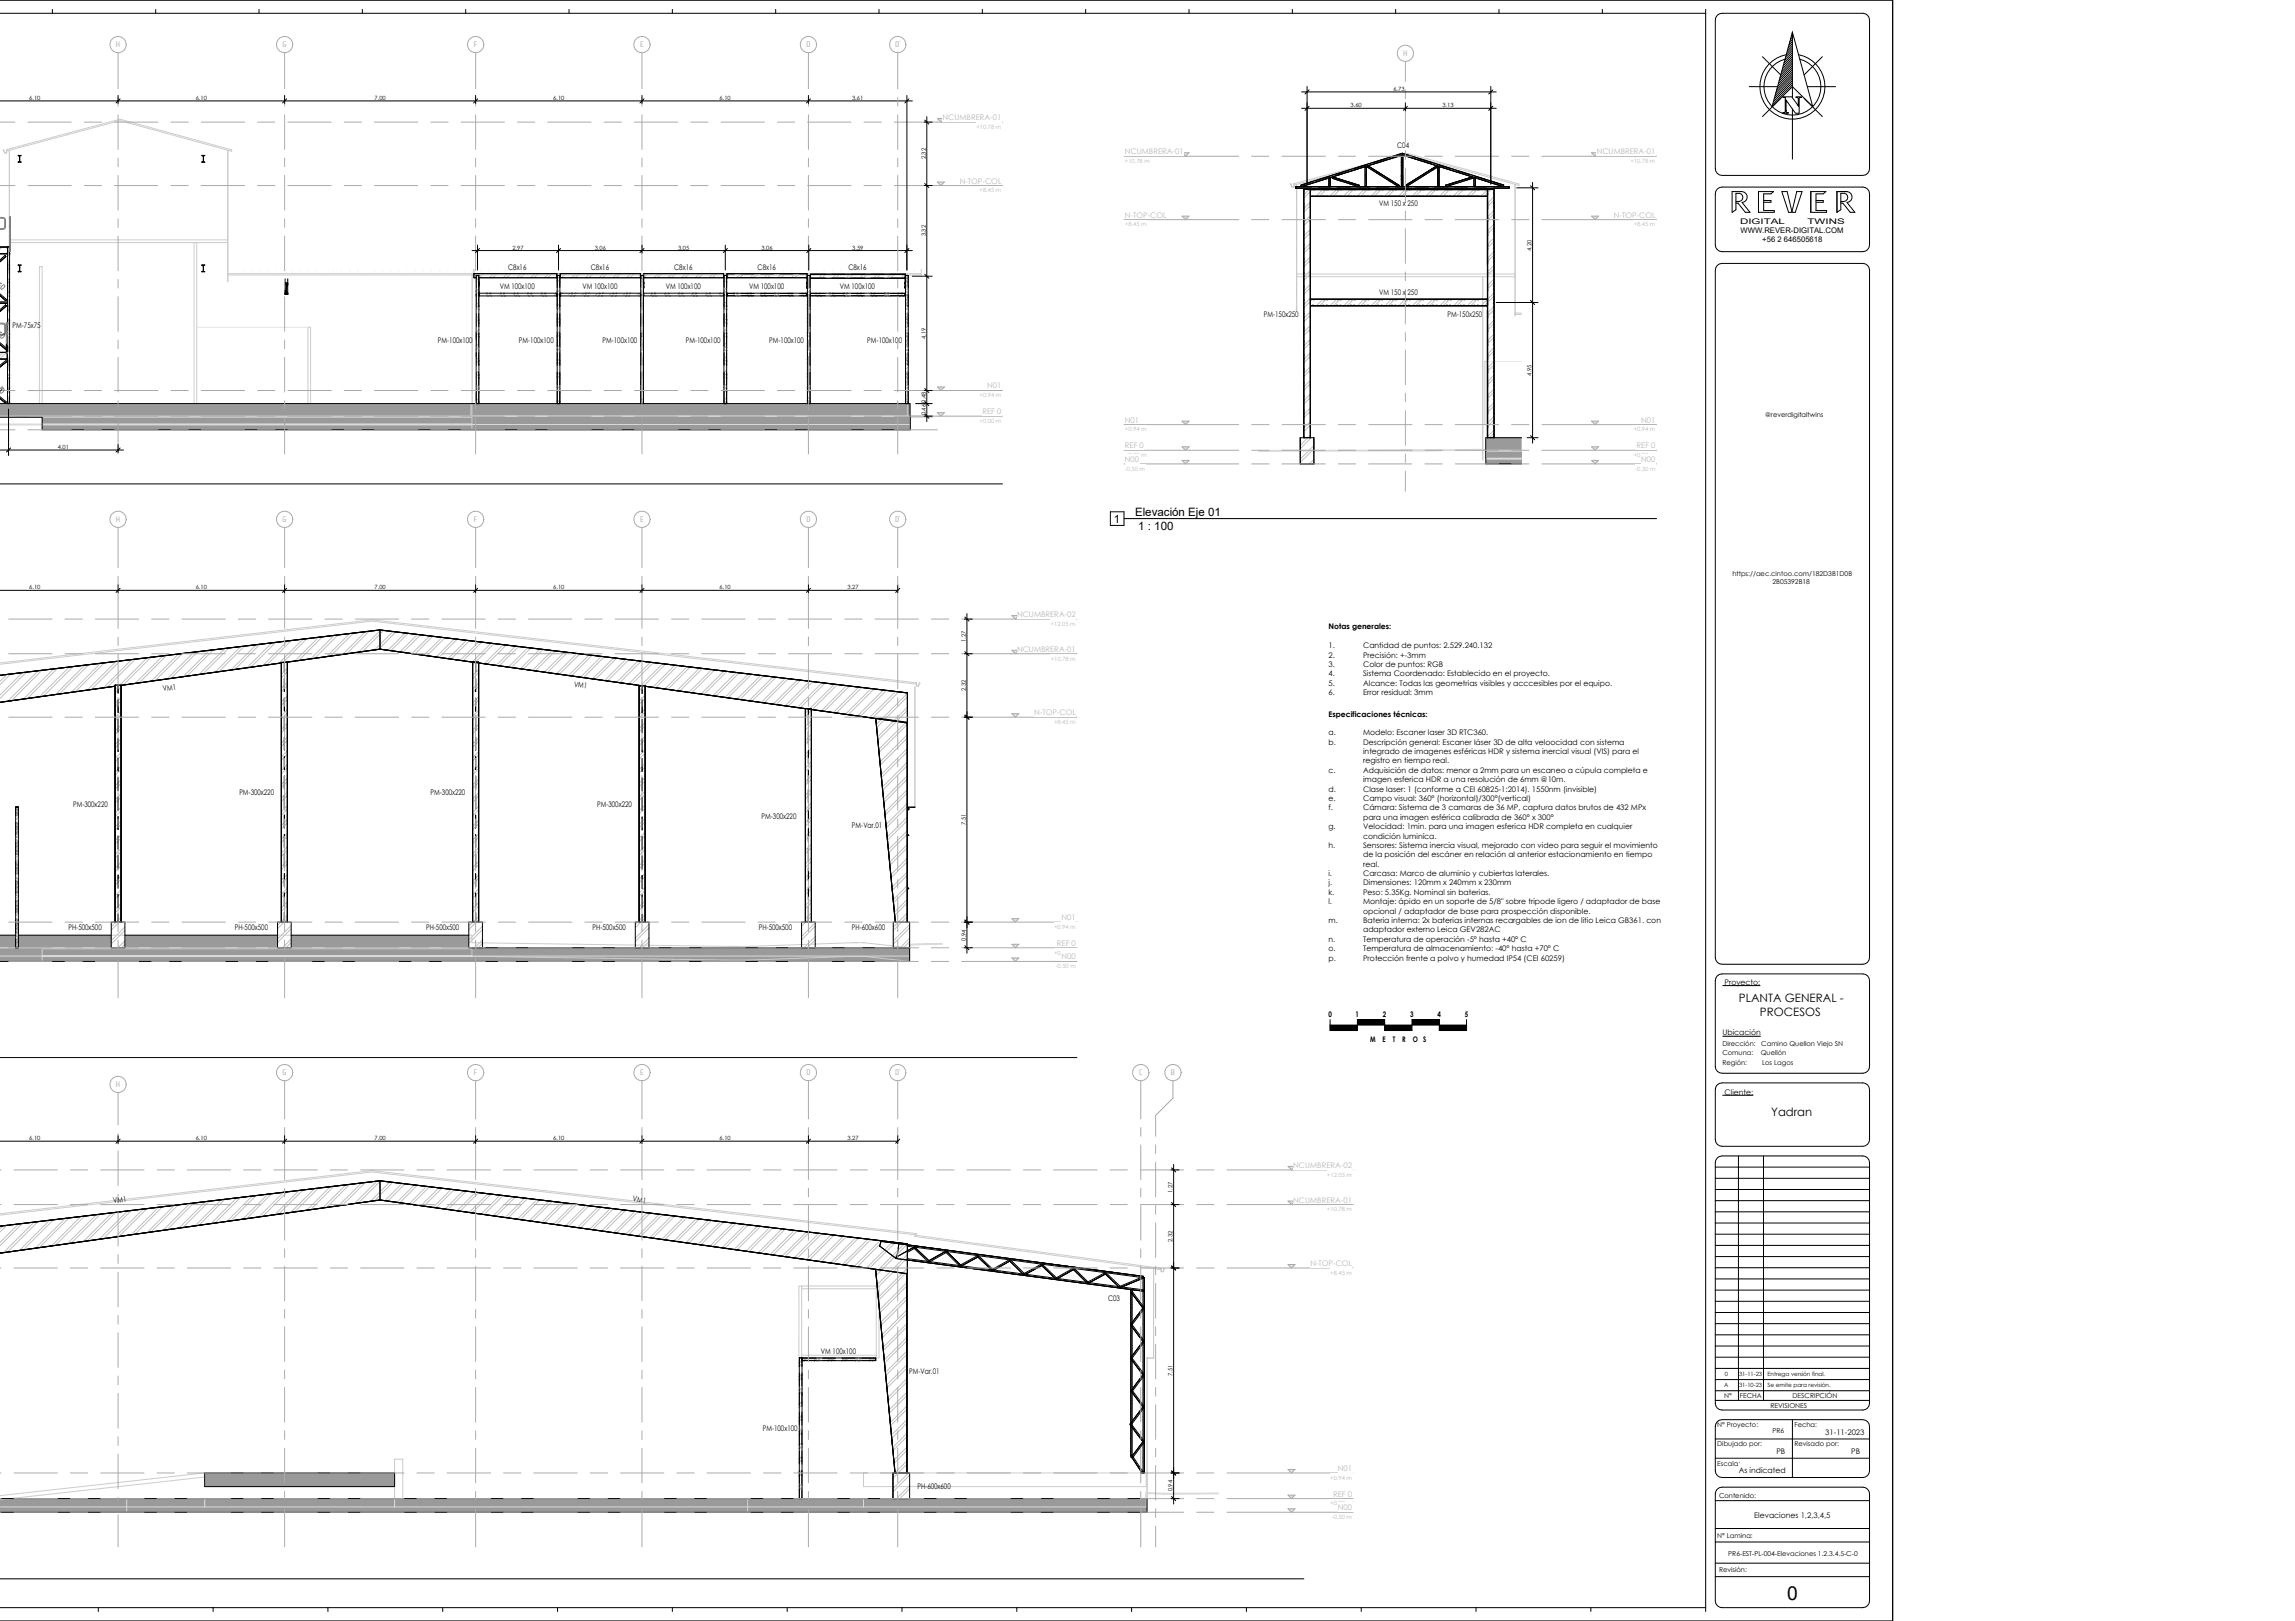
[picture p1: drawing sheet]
<svg xmlns="http://www.w3.org/2000/svg" width="841mm" height="594mm" viewBox="0 0 841 594" stroke-linecap="round" stroke-linejoin="round" font-family="sans-serif">
<defs><g id="words">
<text font-size="7.1" x="654.9" y="586.2">0</text>
<g font-size="4.2">
<text x="408.2" y="191.5">1</text>
<text x="415.9" y="189.1">Elevación Eje 01</text>
<text x="417.1" y="194.1">1 : 100</text>
<text x="637.2" y="367.2">PLANTA GENERAL -</text>
<text x="644.9" y="372.3">PROCESOS</text>
<text x="649.1" y="409">Yadran</text>
</g>
<g font-size="3" fill="#aaa">
<text x="42.4" y="17.4">H</text>
<text x="103.5" y="17.4">G</text>
<text x="173.7" y="17.4">F</text>
<text x="234.6" y="17.4">E</text>
<text x="295.5" y="17.4">D</text>
<text x="328" y="17.4">D´</text>
<text x="514.2" y="20.6">H</text>
<text x="42.4" y="191.3">H</text>
<text x="103.5" y="191.3">G</text>
<text x="173.7" y="191.3">F</text>
<text x="234.6" y="191.3">E</text>
<text x="295.5" y="191.3">D</text>
<text x="328" y="191.3">D´</text>
<text x="103.5" y="394.1">G</text>
<text x="173.7" y="394.1">F</text>
<text x="234.6" y="394.1">E</text>
<text x="295.5" y="394.1">D</text>
<text x="328" y="394.1">D´</text>
<text x="417.4" y="394.1">C</text>
<text x="429.1" y="394.1">B</text>
<text x="42.4" y="398.4">H</text>
</g>
<g font-size="2.8" fill="#b7b7b7">
<text x="345.4" y="44">NCUMBRERA-01</text>
<text x="412.2" y="56.5">NCUMBRERA-01</text>
<text x="585.1" y="56.5">NCUMBRERA-01</text>
<text x="351.7" y="67.2">N-TOP-COL</text>
<text x="412.2" y="79.7">N-TOP-COL</text>
<text x="591.4" y="79.7">N-TOP-COL</text>
<text x="361.7" y="142.4">N01</text>
<text x="360" y="151.8">REF 0</text>
<text x="412.2" y="154.9">N01</text>
<text x="601.4" y="154.9">N01</text>
<text x="412.2" y="164.3">REF 0</text>
<text x="599.7" y="164.3">REF 0</text>
<text x="412.2" y="169.3">N00</text>
<text x="601.4" y="169.3">N00</text>
<text x="372.7" y="226.1">NCUMBRERA-02</text>
<text x="372.7" y="238.8">NCUMBRERA-01</text>
<text x="379" y="262.1">N-TOP-COL</text>
<text x="389" y="337.2">N01</text>
<text x="387.3" y="346.6">REF 0</text>
<text x="389" y="351.6">N00</text>
<text x="473.9" y="428">NCUMBRERA-02</text>
<text x="473.9" y="440.7">NCUMBRERA-01</text>
<text x="480.2" y="463.9">N-TOP-COL</text>
<text x="490.2" y="539">N01</text>
<text x="488.5" y="548.4">REF 0</text>
<text x="490.2" y="553.4">N00</text>
</g>
<g font-size="2.8">
<text x="512" y="54.2">C04</text>
<text x="505.4" y="75.5">VM 150 x 250</text>
<text x="637.7" y="81.9">DIGITAL</text>
<text x="662.4" y="81.9">TWINS</text>
<text x="637.8" y="85.5">WWW.REVER-DIGITAL.COM</text>
<text x="645.8" y="88.7">+56 2 646505618</text>
<text x="186.3" y="98.9">C8x16</text>
<text x="216.5" y="98.9">C8x16</text>
<text x="247.1" y="98.9">C8x16</text>
<text x="277.6" y="98.9">C8x16</text>
<text x="310.9" y="99.1">C8x16</text>
<text x="-.3" y="105.6" transform="rotate(41 -.3 105.6)">0</text>
<text x="183.1" y="106.1">VM 100x100</text>
<text x="213.4" y="106.1">VM 100x100</text>
<text x="244" y="106.1">VM 100x100</text>
<text x="274.5" y="106.1">VM 100x100</text>
<text x="307.8" y="106.1">VM 100x100</text>
<text x="505.4" y="108.2">VM 150 x 250</text>
<text x="463.1" y="116.1">PM-150x250</text>
<text x="530.5" y="116.1">PM-150x250</text>
<text x="-.2" y="123.5" transform="rotate(41 -.2 123.5)">0</text>
<text x="4.6" y="120.3">PM-75x75</text>
<text x="160.5" y="125.6">PM-100x100</text>
<text x="190.2" y="125.6">PM-100x100</text>
<text x="220.8" y="125.6">PM-100x100</text>
<text x="251.3" y="125.6">PM-100x100</text>
<text x="281.9" y="125.6">PM-100x100</text>
<text x="317.8" y="125.6">PM-100x100</text>
<text x="-.1" y="143.5" transform="rotate(40 -.1 143.5)">0</text>
<text x="486.8" y="230.6">Notas generales:</text>
<text x="486.8" y="237.5">1.</text>
<text x="499.5" y="237.5">Cantidad de puntos: 2.529.240.132</text>
<text x="486.8" y="241">2.</text>
<text x="486.8" y="244.4">3.</text>
<text x="499.5" y="241">Precisión: +-3mm</text>
<text x="499.5" y="244.4">Color de puntos: RGB</text>
<text x="210.2" y="251.6" transform="rotate(8 210.2 251.6)">VM1</text>
<text x="486.8" y="247.8">4.</text>
<text x="486.8" y="251.3">5.</text>
<text x="499.5" y="247.8">Sistema Coordenado: Establecido en el proyecto.</text>
<text x="499.5" y="251.3">Alcance: Todas las geometrias visibles y acccesibles por el equipo.</text>
<text x="59.8" y="253.3" transform="rotate(-8 59.8 253.3)">VM1</text>
<text x="486.8" y="254.7">6.</text>
<text x="499.5" y="254.7">Error residual: 3mm</text>
<text x="486.8" y="262.6">Especificaciones técnicas:</text>
<text x="486.8" y="269.4">a.</text>
<text x="499.5" y="269.4">Modelo: Escaner laser 3D RTC360.</text>
<text x="486.8" y="272.9">b.</text>
<text x="499.5" y="272.9">Descripción general: Escaner láser 3D de alta veloocidad con sistema</text>
<text x="499.5" y="276.3">integrado de imagenes esféricas HDR y sistema inercial visual (VIS) para el</text>
<text x="499.5" y="279.8">registro en tiempo real.</text>
<text x="486.8" y="283.2">c.</text>
<text x="499.5" y="283.2">Adquisición de datos: menor a 2mm para un escaneo a cúpula completa e</text>
<text x="499.5" y="286.6">imagen esferica HDR a una resolución de 6mm @10m.</text>
<text x="87.7" y="291.5">PM-300x220</text>
<text x="157.8" y="291.4">PM-300x220</text>
<text x="486.8" y="290.1">d.</text>
<text x="486.8" y="293.5">e.</text>
<text x="499.5" y="290.1">Clase laser: 1 (conforme a CEI 60825-1:2014). 1550nm (invisible)</text>
<text x="499.5" y="293.5">Campo visual: 360° (horizontal)/300°(vertical)</text>
<text x="26.8" y="295.7">PM-300x220</text>
<text x="218.8" y="295.8">PM-300x220</text>
<text x="279.1" y="300">PM-300x220</text>
<text x="486.8" y="297">f.</text>
<text x="499.5" y="297">Cámara: Sistema de 3 camaras de 36 MP, captura datos brutos de 432 MPx</text>
<text x="312.2" y="303.4">PM-Var.01</text>
<text x="486.8" y="303.8">g.</text>
<text x="499.5" y="300.4">para una imagen esférica calibrada de 360° x 300°</text>
<text x="499.5" y="303.8">Velocidad: 1min. para una imagen esferica HDR completa en cualquier</text>
<text x="486.8" y="310.7">h.</text>
<text x="499.5" y="307.3">condición luminíca.</text>
<text x="499.5" y="310.7">Sensores: Sistema inercia visual, mejorado con video para seguir el movimiento</text>
<text x="499.5" y="314.2">de la posición del escáner en relación al anterior estacionamiento en tiempo</text>
<text x="499.5" y="317.6">real.</text>
<text x="486.8" y="321">i.</text>
<text x="499.5" y="321">Carcasa: Marco de aluminio y cubiertas laterales.</text>
<text x="486.8" y="324.5">j.</text>
<text x="486.8" y="327.9">k.</text>
<text x="499.5" y="324.5">Dimensiones: 120mm x 240mm x 230mm</text>
<text x="499.5" y="327.9">Peso: 5.35Kg. Nominal sin baterias.</text>
<text x="486.8" y="331.4">l.</text>
<text x="499.5" y="331.4">Montaje: ápido en un soporte de 5/8&quot; sobre tripode ligero / adaptador de base</text>
<text x="499.5" y="334.8">opcional / adaptador de base para prospección disponible.</text>
<text x="25.1" y="340.8">PH-500x500</text>
<text x="86" y="340.8">PH-500x500</text>
<text x="156.1" y="340.8">PH-500x500</text>
<text x="217.1" y="340.8">PH-500x500</text>
<text x="278.1" y="340.8">PH-500x500</text>
<text x="312.2" y="340.8">PH-600x600</text>
<text x="486.8" y="338.2">m.</text>
<text x="499.5" y="338.2">Bateria interna: 2x baterias internas recargables de ion de litio Leica GB361. con</text>
<text x="499.5" y="341.7">adaptador externo Leica GEV282AC</text>
<text x="486.8" y="345.1">n.</text>
<text x="499.5" y="345.1">Temperatura de operación -5° hasta +40° C</text>
<text x="486.8" y="348.6">o.</text>
<text x="486.8" y="352">p.</text>
<text x="499.5" y="348.6">Temperatura de almacenamiento: -40° hasta +70° C</text>
<text x="499.5" y="352">Protección frente a polvo y humedad IP54 (CEI 60259)</text>
<text x="632" y="360.9">Proyecto:</text>
<text x="486.8" y="372.7">0</text>
<text x="496.8" y="372.7">1</text>
<text x="506.8" y="372.7">2</text>
<text x="516.8" y="372.7">3</text>
<text x="526.8" y="372.7">4</text>
<text x="536.8" y="372.7">5</text>
<text x="502.1" y="381.7">M</text>
<text x="506.7" y="381.7">E</text>
<text x="510.4" y="381.7">T</text>
<text x="513.8" y="381.7">R</text>
<text x="517.7" y="381.7">O S</text>
<text x="631.2" y="379.4">Ubicación</text>
<text x="632" y="401.1">Cliente:</text>
<text x="41.6" y="440.9" transform="rotate(-8 41.6 440.9)">VM1</text>
<text x="231.8" y="440.2" transform="rotate(8 231.8 440.2)">VM1</text>
<text x="406.1" y="476.8">C03</text>
<text x="300.8" y="496.2">VM 100x100</text>
<text x="333.2" y="503.6">PM-Var.01</text>
<text x="279.5" y="524.6">PM-100x100</text>
<text x="668.9" y="525.7">31-11-2023</text>
<text x="651" y="532.8">PB</text>
<text x="678.3" y="532.8">PB</text>
<text x="637.2" y="539.8">As indicated</text>
<text x="336.2" y="545.6">PH-600x600</text>
<text x="642.8" y="556.1">Elevaciones 1,2,3,4,5</text>
</g>
<g font-size="2.5">
<text x="646.8" y="152.8">@reverdigitaltwins</text>
<text x="634.8" y="211.1">https://aec.cintoo.com/182D3B1D0B</text>
<text x="649.5" y="214">2B05392B18</text>
<text x="631.2" y="383.1">Dirección:</text>
<text x="645.4" y="383.1">Camino Quellon Viejo SN</text>
<text x="631.2" y="386.7">Comuna:</text>
<text x="645.2" y="386.7">Quellón</text>
<text x="631.2" y="390.3">Región:</text>
<text x="645.7" y="390.3">Los Lagos</text>
<text x="631.8" y="512.2">N°</text>
<text x="637.6" y="512.2">FECHA</text>
<text x="648.8" y="516">REVISIONES</text>
<text x="656.9" y="512.2">DESCRIPCIÓN</text>
<text x="629.3" y="523">N° Proyecto:</text>
<text x="649.5" y="525.2">PR6</text>
<text x="657.6" y="523">Fecha:</text>
<text x="629.3" y="530.1">Dibujado por:</text>
<text x="657.6" y="530.1">Revisado por:</text>
<text x="629.3" y="537.1">Escala:</text>
<text x="629.9" y="548.8">Contenido:</text>
<text x="629.3" y="563.6">N° Lamina:</text>
<text x="633.3" y="570.2">PR6-EST-PL-004-Elevaciones 1.2.3.4.5-C-0</text>
<text x="629.9" y="576.1">Revisión:</text>
</g>
<g font-size="2.1">
<text x="510.6" y="33.3">6.73</text>
<text x="10.7" y="36.6">6.10</text>
<text x="71.7" y="36.6">6.10</text>
<text x="137.3" y="36.6">7.00</text>
<text x="202.7" y="36.6">6.10</text>
<text x="263.7" y="36.6">6.10</text>
<text x="312.3" y="36.6">3.61</text>
<text x="494.9" y="39.3">3.60</text>
<text x="528.6" y="39.3">3.13</text>
<text x="339.2" y="58.4" transform="rotate(-90 339.2 58.4)">2.32</text>
<text x="339.2" y="86.6" transform="rotate(-90 339.2 86.6)">3.32</text>
<text x="187.8" y="91.4">2.97</text>
<text x="217.9" y="91.4">3.06</text>
<text x="248.5" y="91.4">3.05</text>
<text x="279" y="91.4">3.06</text>
<text x="312.3" y="91.4">3.59</text>
<text x="561.2" y="91.9" transform="rotate(-90 561.2 91.9)">4.20</text>
<text x="339.2" y="124.2" transform="rotate(-90 339.2 124.2)">4.19</text>
<text x="561.2" y="137.7" transform="rotate(-90 561.2 137.7)">4.95</text>
<text x="339.2" y="147.5" transform="rotate(-90 339.2 147.5)">0.48</text>
<text x="339.2" y="152.2" transform="rotate(-90 339.2 152.2)">0.46</text>
<text x="21.2" y="164.5">4.01</text>
<text x="10.7" y="215.9">6.10</text>
<text x="71.7" y="215.9">6.10</text>
<text x="137.3" y="215.9">7.00</text>
<text x="202.7" y="215.9">6.10</text>
<text x="263.7" y="215.9">6.10</text>
<text x="310.6" y="215.9">3.27</text>
<text x="354" y="235.2" transform="rotate(-90 354 235.2)">1.27</text>
<text x="354" y="253.2" transform="rotate(-90 354 253.2)">2.32</text>
<text x="354" y="302.4" transform="rotate(-90 354 302.4)">7.51</text>
<text x="354" y="344.6" transform="rotate(-90 354 344.6)">0.94</text>
<text x="10.7" y="417.8">6.10</text>
<text x="71.7" y="417.8">6.10</text>
<text x="137.3" y="417.8">7.00</text>
<text x="202.7" y="417.8">6.10</text>
<text x="263.7" y="417.8">6.10</text>
<text x="310.6" y="417.8">3.27</text>
<text x="429.7" y="437.1" transform="rotate(-90 429.7 437.1)">1.27</text>
<text x="429.7" y="455.1" transform="rotate(-90 429.7 455.1)">2.32</text>
<text x="429.7" y="504.2" transform="rotate(-90 429.7 504.2)">7.51</text>
<text x="631.8" y="508.2">A</text>
<text x="632" y="504.3">0</text>
<text x="637.3" y="508.2">31-10-23</text>
<text x="637.3" y="504.3">31-11-23</text>
<text x="647.7" y="508.2">Se emite para revisión.</text>
<text x="647.7" y="504.3">Entrega versión final.</text>
<text x="429.7" y="546.5" transform="rotate(-90 429.7 546.5)">0.94</text>
</g>
<g font-size="2.1" fill="#b7b7b7">
<text x="357.8" y="47.2">+10.78 m</text>
<text x="412.2" y="59.7">+10.78 m</text>
<text x="597.5" y="59.7">+10.78 m</text>
<text x="359" y="70.5">+8.45 m</text>
<text x="412.2" y="83">+8.45 m</text>
<text x="598.7" y="83">+8.45 m</text>
<text x="359" y="145.6">+0.94 m</text>
<text x="412.2" y="158.1">+0.94 m</text>
<text x="598.7" y="158.1">+0.94 m</text>
<text x="412.2" y="167.5">+0.00 m</text>
<text x="598.7" y="167.5">+0.00 m</text>
<text x="385.1" y="229.3">+12.05 m</text>
<text x="385.1" y="242">+10.78 m</text>
<text x="386.2" y="265.3">+8.45 m</text>
<text x="386.2" y="340.4">+0.94 m</text>
<text x="386.2" y="349.8">+0.00 m</text>
<text x="486.3" y="431.2">+12.05 m</text>
<text x="486.3" y="443.9">+10.78 m</text>
<text x="487.5" y="467.1">+8.45 m</text>
<text x="487.5" y="542.2">+0.94 m</text>
<text x="487.5" y="551.6">+0.00 m</text>
</g>
</g></defs>
<path d="M544.5 165.4h13.1v4.6h-13.1z" fill="#9a9a9a"/>
<g fill="#fff">
<path d="M480.1 69.4l.1 91z"/>
<path d="M478 69.4h1.9v91h-1.9z"/>
<path d="M477.7 69.4l.2 91z"/>
<path d="M547.4 69.4l.1 91z"/>
<path d="M545.4 69.4h1.8v91h-1.8z"/>
<path d="M545 69.4l.2 91z"/>
<path d="M480.2 109.6l64.8 .1z"/>
<path d="M480.2 109.9h64.8v1.9h-64.8z"/>
<path d="M480.2 112l64.8 .1z"/>
<path d="M474.8 68.4h78.2v.6h-78.2z"/>
<path d="M513.9 56.2l37.1 11.6-.1 .6-37-11.6z"/>
<path d="M476.8 67.8l37.1-11.6v.6l-36.9 11.6z"/>
<path d="M513.5 57h.4v11.3h-.4z"/>
<path d="M514 67.5v.8z"/>
<path d="M526.8 61.1h.4v7.2h-.4z"/>
<path d="M527.3 67.5v.8z"/>
<path d="M540.1 65.3h.4v3h-.4z"/>
<path d="M500.3 61.2h.4v7.1h-.4z"/>
<path d="M500.7 64.5v3.8z"/>
<path d="M487 65.4h.4v2.9h-.4z"/>
<path d="M515.2 68l11.3-7.1 .2 .3-11.3 7.1z"/>
<path d="M529.8 68l9.6-3 .2 .3-9.7 3.1z"/>
<path d="M501.3 60.9l11.3 7.1-.2 .3-11.3-7.1z"/>
<path d="M512.5 67.8l.2 .1z"/>
<path d="M488.4 65l9.6 3-.1 .4-9.7-3.1z"/>
<path d="M497.4 67.7l.6 .2z"/>
<path d="M480.2 69.4l64.8 .1z"/>
<path d="M480.2 69.7h64.8v1.9h-64.8z"/>
<path d="M480.2 71.8l64.8 .1z"/>
</g>
<path d="M544.5 160.4h13.1v5h-13.1z" fill="#9a9a9a"/>
<path d="M476.5 160.4h5v9.6h-5z" fill="#fff"/>
<path d="M469.3 165.2h-8M516.7 165.1l27.8-.3v3.2h13.1M516.7 165.1h.7M516.7 165.1l-47.4 .1M544.5 165h13.1" fill="none" stroke="#dadada" stroke-width=".37"/>
<g fill="none" stroke="#c0c0c0" stroke-width=".37">
<path d="M505 59.6h.1M505.5 58.8l-1 .9M506.1 59.2h.1M506.2 59.2h-.1M506.2 59.2h.1M507.2 58.2l-.9 1M509.8 58.1h.1M510.9 57.7h.1M512.8 56.5l-.9 .9M513.5 59.4h.1M513.9 59.4h.1M513.9 59.3h.1"/>
<path d="M514 59.4h.1M514.2 56.3l-.6 .6M514.9 57.1h.1M515 57.1h-.1M517.1 57.2l-.4 .5M518.1 57.5l-.5 .4M518.5 58.3h.1M518.6 58.3h.1M519.7 58.6h.1M521 58.4l-.5 .5M521.9 58.7l-.5 .4M523.3 59.8h.1"/>
<path d="M524.8 59.6l-.5 .5M525.7 59.9l-.4 .4M474.9 68.4h.1M475.7 68.4l-.6 .6M476.1 68.4h.1M477.3 68.3h.1M477.9 76.3l-.2 .2M477.9 72.5l-.2 .2M477.9 77.6l-.2 .1M477.9 71.3l-.2 .2M477.9 67.4l-1.5 1.6M478 69.9h.1"/>
<path d="M478 71.1h.1M478 74.9v.1M478 76.2h.1M478 80h.1M478 79.9h.1M478 74.9h.1M478 69.8v.1M478 76.1h.1M478 71h.1M478 69.8h.1M478 74.8h.1M478 76h.1"/>
<path d="M478 79.8h.1M478 70.9v.1M478 70.9h.1M478 79.7v.1M479.7 69.4l-1.7 1.8M479.9 68.4h.1M479.9 74.3l-1.9 1.9M479.9 79.3l-1.9 1.9M479.9 70.5l-1.9 1.9M479.9 75.5l-1.9 1.9M479.9 69.7h.1M479.9 74.7h.1"/>
<path d="M479.9 79.7h.1M479.9 70.9h.1M479.9 75.9h.1M480 79.7h.1M480 79.6v.1M480 74.6h.1M480 69.6h.1M480 75.8h.1M480 70.8h.1M480 79.6h.1M480 74.5h.1M480 69.5h.1"/>
<path d="M480 75.7h.1M480 70.7h.1M480 79.5h.1M480.2 74l-.1 .1M480.2 79l-.1 .2M480.2 75.2l-.1 .2M480.2 69.6h.1M480.3 69.6h.1M480.7 69.7l-.6 .6M480.8 68.4l-.6 .6M481 69.4l-.1 .1M481 67.1h.1"/>
<path d="M481 71.8h.1M481.1 71.7h.1M481.1 68.4h.1M481.2 71.7h.1M481.3 69.7h.1M481.4 69.7h.1M481.5 69.6h.1M481.6 69.6h.1M482 68.4l-.6 .6M482.1 66.8h.1M482.2 66.7h.1M482.4 71.8l-.1 .1"/>
<path d="M483.5 65.7l-.9 .9M483.6 71.8l-.1 .1M484.5 69.7l-1.9 1.9M484.8 69.4l-.1 .1M484.8 71.8h.1M484.9 71.7h.1M484.9 68.4h.1M485 68.4h-.1M485 71.7h-.1M485 71.7h.1M485.1 71.6l-.1 .1M485.1 69.7h.1"/>
<path d="M485.2 69.7h.1M485.3 65.1l-1 1M485.3 69.6h.1M485.7 69.7l-1.9 1.9M485.8 65.6h.1M485.8 68.4l-.6 .6M486 69.4l-.1 .1M486 71.8h.1M486.1 71.7h.1M486.1 68.4h.1M486.2 71.7h.1M486.2 68.4h.1"/>
<path d="M486.3 69.7h.1M486.4 69.7h-.1M486.4 69.7h.1M486.5 69.6h.1M486.6 69.6h.1M486.9 65.7h.1M486.9 65.3h.1M487 65.7h.1M487 68.4l-.6 .6M487.3 65.6l.1 .1M487.4 65.6h.1M487.4 65.5v.1"/>
<path d="M487.4 66.8l-.4 .4M487.4 68.1l-.3 .2M487.4 71.8l-.1 .1M487.4 65.7h.1M487.5 66.8h-.1M487.5 68h-.1M488.6 71.8l-.1 .1M489.1 65.1l-.4 .4M489.5 69.7l-1.9 1.9M489.8 69.4l-.1 .1M489.8 71.8h.1M489.9 71.7h.1"/>
<path d="M489.9 68.4h.1M490 65.9h.1M490 68.4h.1M490 71.7h.1M490 65.4l-.3 .4M490.1 71.7h.1M490.1 71.6v.1M490.1 65.5h.1M490.1 69.7h.1M490.2 65.5h.1M490.2 69.7h.1M490.3 69.7h-.1"/>
<path d="M490.3 69.7h.1M490.3 69.6h.1M490.4 69.6h.1M490.6 64.1h.1M490.7 69.7l-1.9 1.9M490.8 63.4l-.9 .9M490.8 68.4l-.6 .6M491 69.4l-.1 .1M491.1 71.8h.1M491.1 71.7h.1M491.1 66.3h.1M491.2 68.4h.1"/>
<path d="M491.2 71.7h.1M491.3 65.8h.1M491.3 71.7h-.1M491.3 71.7h.1M491.3 65.9h.1M491.4 69.7h-.1M491.4 65.9h.1M491.4 69.7h.1M491.5 69.7h-.1M491.5 69.7h.1M491.5 69.6h.1M491.6 69.6h-.1"/>
<path d="M491.7 63.8h.1M492 68.4l-.6 .6M492.4 71.8l-.1 .1M492.6 62.8l-.9 1M492.9 66.3l-.3 .4M493.6 71.8l-.1 .1M493.9 66.6l-.4 .4M494.5 69.7l-1.9 1.9M494.8 67.4h.1M494.8 69.4l-.1 .1M494.8 71.8h.1M494.9 71.8h.1"/>
<path d="M494.9 67h.1M494.9 71.7h.1M495 68.4h.1M495 71.7h.1M495.1 71.7h.1M495.2 69.7h.1M495.3 69.7h.1M495.3 69.6h.1M495.4 62.6h.1M495.4 69.6h.1M495.7 69.7l-1.9 1.9M495.9 68.4l-.6 .6"/>
<path d="M495.9 67.8h.1M495.9 67.7v.1M496 69.4l-.1 .1M496.1 67.3v.1M496.1 67.3h.1M496.1 67.4h.1M496.1 71.8h.1M496.2 67.4h.1M496.2 71.7h.1M496.2 68.4h.1M496.3 71.7h.1M496.4 69.7h-.1"/>
<path d="M496.4 69.7h.1M496.5 69.7h.1M496.5 62.3h.1M496.5 62.2v.1M496.6 69.6h.1M496.8 67.5l-.4 .4M497.1 68.4l-.6 .6M497.4 71.8l-.1 .1M497.7 67.8l-.4 .4M498.1 61.1l-.9 .9M498.7 71.8l-.1 .1M499.5 69.7l-1.9 1.9"/>
<path d="M499.8 69.4l-.1 .1M499.9 71.8h.1M499.9 60.5l-.9 1M500 71.7h.1M500 68.4h.1M500.1 71.7h.1M500.2 61.1h.1M500.2 69.7h.1M500.2 64.5h.1M500.2 65.7h.1M500.3 64.4h.1M500.3 65.7h-.1"/>
<path d="M500.3 69.7h-.1M500.3 64.4l-.1 .1M500.3 69.7h.1M500.4 69.6h.1M500.6 64.4h.1M500.6 65.6h.1M500.6 64.3h.1M500.7 65.5l-.1 .1M500.7 63.6l-.4 .4M500.7 64.8l-.4 .4M500.7 65.5h.1M500.7 64.5h.1"/>
<path d="M500.7 65.7h.1M500.7 64.4v.1M500.7 64.4h.1M500.7 63.5h.1M500.7 64.7v.1M500.8 69.7l-1.9 1.9M500.9 68.4l-.6 .6M501.1 69.4l-.1 .1M501.1 71.8h.1M501.2 71.7h.1M501.2 68.4h.1M501.3 68.4h.1"/>
<path d="M501.3 71.7h.1M501.3 60.8h.1M501.3 60.7h.1M501.4 60.7h-.1M501.4 71.7h.1M501.4 71.6l-.1 .1M501.4 69.7h.1M501.5 61.5h.1M501.5 69.7h.1M501.6 69.6h.1M501.7 69.6h.1M501.8 61.2h.1"/>
<path d="M501.8 61.1h.1M502.1 68.4l-.6 .6M502.5 71.8l-.1 .1M502.6 61.6l-.3 .4M503.4 62.1l-.4 .3M503.7 71.8l-.1 .1M504.6 69.7l-1.9 1.9M504.7 63.5h.1M504.8 63.5h-.1M504.8 63.5h.1M504.9 69.4l-.1 .1M504.9 71.8h.1"/>
<path d="M505 63.2h.1M505 63.1h.1M505 71.7h.1M505 68.4h.1M505.1 68.4h.1M505.1 71.7h.1M505.2 69.7h.1M505.3 69.7h.1M505.4 69.6v.1M505.4 69.6h.1M505.5 69.6h.1M505.7 63.6l-.3 .3"/>
<path d="M505.8 64.2h.1M505.8 69.7l-1.9 1.9M505.9 68.4l-.6 .6M506 63.8h.1M506 63.9h.1M506.1 63.9h.1M506.1 69.4l-.1 .1M506.1 71.8h.1M506.2 71.8h.1M506.2 71.7h.1M506.2 68.4h.1M506.3 68.4h.1"/>
<path d="M506.3 71.7h.1M506.4 71.7h.1M506.4 71.6v.1M506.4 69.7h.1M506.5 69.7h.1M506.5 64l-.4 .4M506.6 69.7h-.1M506.6 69.7h.1M506.7 69.6h.1M507.1 68.4l-.6 .6M507.5 71.8l-.1 .1M508.7 71.8l-.1 .1"/>
<path d="M508.8 65.5l-.3 .4M509 66.2h.1M509.2 65.8h.1M509.2 65.9h.1M509.3 65.9h.1M509.6 66l-.4 .3M509.6 69.7l-1.9 1.9M509.9 69.4l-.1 .1M509.9 71.8h.1M510 71.8h.1M510 66.9h.1M510.1 71.7h-.1"/>
<path d="M510.1 66.8l-.1 .1M510.1 66.8h.1M510.1 68.4h.1M510.1 71.7h.1M510.2 71.7h-.1M510.2 69.7h.1M510.3 69.7h.1M510.3 66.5h.1M510.3 66.6h.1M510.4 69.7h.1M510.4 69.6h.1M510.5 69.6h.1"/>
<path d="M510.8 69.7l-1.9 1.9M510.9 68.4l-.6 .6M511.1 69.4l-.1 .1M511.1 71.8h.1M511.2 71.8h-.1M511.2 71.8h.1M511.2 71.7h.1M511.3 68.4h.1M511.3 71.7h.1M511.4 71.7h.1M511.4 71.6v.1M511.5 69.7h-.1"/>
<path d="M511.5 69.7h.1M511.6 69.7h.1M511.7 69.6h.1M511.9 67.4l-.3 .4M512.2 68.4l-.6 .6M512.5 71.8l-.1 .1M512.7 67.9l-.4 .4M513.5 64.5h.1M513.5 65.7h.1M513.5 60.7h.1M513.5 60.6h.1M513.5 64.4h.1"/>
<path d="M513.8 71.8l-.1 .1M513.9 60.6h.1M513.9 64.4h.1M513.9 65.6h.1M513.9 65.5v.1M513.9 65.4l-.4 .4M513.9 61.6l-.4 .4M513.9 66.6l-.4 .4M513.9 60.4l-.4 .4M514 65.7h.1M514 64.5h.1M514 60.7h.1"/>
<path d="M514 64.4v.1M514 64.4h.1M514 65.3h.1M514 61.5h.1M514 66.5h.1M514 60.3h.1M514.6 69.7l-1.9 1.9M514.9 69.4l-.1 .1M515 71.8h.1M515.1 71.7h.1M515.1 68.4h.1M515.2 71.7h-.1"/>
<path d="M515.2 71.7h.1M515.3 69.7h-.1M515.3 69.7h.1M515.4 69.7h.1M515.5 69.6h.1M515.9 69.7l-1.9 1.9M516 68.4l-.6 .6M516.2 69.4l-.1 .1M516.2 71.8h.1M516.2 67.4h.1M516.3 71.7h.1M516.3 67.3h.1"/>
<path d="M516.3 68.4h.1M516.4 71.7h.1M516.4 67.2h.1M516.5 69.7h.1M516.6 69.7h.1M516.6 67.6h.1M516.7 69.7h-.1M516.7 69.7h.1M516.7 69.6h.1M517.2 68.4l-.6 .6M517.3 66.7h.1M517.3 66.6v.1"/>
<path d="M517.3 66.6h.1M517.4 66.5h.1M517.6 71.8l-.1 .1M517.7 66.9h.1M518.4 66l-1.2 1.2M518.7 65.7h.1M518.8 71.8l-.1 .1M519.7 69.7l-1.9 1.9M520 69.4l-.1 .1M520 71.8h.1M520.1 71.7h.1M520.1 68.4h.1"/>
<path d="M520.2 71.7h.1M520.3 69.7h.1M520.4 69.7h.1M520.5 69.6h.1M520.5 64.7h.1M520.6 64.6h.1M520.6 64.6h-.1M520.6 69.6h.1M520.6 64.5h.1M520.9 69.7l-1.9 1.9M520.9 64.9h.1M521 68.4l-.6 .6"/>
<path d="M521.2 69.4l-.1 .1M521.2 71.8h.1M521.3 71.7h.1M521.3 68.4h.1M521.4 68.4h.1M521.4 71.7h.1M521.5 69.7h.1M521.6 64h.1M521.6 69.7h.1M521.7 63.9h.1M521.7 69.6v.1M521.7 69.6h.1"/>
<path d="M521.7 63.9l-1.3 1.3M521.8 69.6h.1M521.9 64.3h.1M522 63.6l-.1 .1M522.2 68.4l-.6 .6M522.6 71.8l-.1 .1M523.8 71.8l-.1 .1M524.5 60.1h.1M524.7 69.7l-1.9 1.9M524.8 62h.1M524.9 61.9h.1M524.9 61.8h.1"/>
<path d="M525 69.4l-.1 .1M525.1 71.8h.1M525.1 71.7h.1M525.1 68.4h.1M525.1 62.3h.1M525.2 71.7h.1M525.2 68.4h.1M525.3 71.7h.1M525.3 69.7h.1M525.4 69.7h-.1M525.4 69.7h.1M525.5 69.7h.1"/>
<path d="M525.5 69.6h.1M525.6 69.6h.1M525.8 61.4h.1M525.8 61.3h.1M525.9 69.7l-1.9 1.9M525.9 61.2h.1M526 68.4l-.6 .6M526.2 61.6h.1M526.2 69.4l-.1 .1M526.3 71.8h.1M526.3 71.7h.1M526.4 71.7h.1"/>
<path d="M526.4 68.4h.1M526.5 71.7h-.1M526.5 71.7h.1M526.5 69.7h.1M526.6 69.7h-.1M526.6 69.7h.1M526.7 69.7h.1M526.7 69.6h.1M526.8 65.7h.1M526.8 69.6h.1M526.8 64.5h.1M526.8 64.4h.1"/>
<path d="M526.8 64.4v.1M527.2 64.4h.1M527.2 65.6h.1M527.2 65.6l.1 .1M527.2 64.3v.1M527.2 65.5v.1M527.2 62.2l-.4 .4M527.2 67.2l-.4 .4M527.2 63.4l-.4 .4M527.2 65.5h.1M527.2 68.4l-.6 .6M527.3 65.7h.1"/>
<path d="M527.3 64.5h.1M527.3 64.4v.1M527.3 64.4h.1M527.3 62.1h.1M527.3 67.1h.1M527.3 63.3h.1M527.6 71.8l-.1 .1M528.1 61.3h.1M528.6 60.8l-.4 .5M528.8 71.8l-.1 .1M529.3 61.6h.1M529.6 61.1l-.5 .4"/>
<path d="M529.7 69.7l-1.9 1.9M529.8 68h.1M529.9 67.9h.1M530 69.4l-.1 .1M530 71.8h.1M530.1 68.4h.1M530.1 71.8h.1M530.1 71.7h.1M530.2 68.4h.1M530.2 71.7h.1M530.3 71.7h.1M530.4 69.7h-.1"/>
<path d="M530.4 69.7h.1M530.5 69.7h.1M530.5 69.6v.1M530.6 69.6h.1M530.9 69.7l-1.9 1.9M531.1 68.4l-.6 .6M531.2 69.4l-.1 .1M531.2 71.8h.1M531.3 71.8h.1M531.4 68.4h.1M531.4 71.7h.1M531.5 71.7h.1"/>
<path d="M531.6 69.7h-.1M531.6 69.7h.1M531.7 69.7h.1M531.8 69.6h.1M531.9 69.6h-.1M532.3 67.2l-.6 .6M532.3 68.4l-.6 .6M532.4 67.1h.1M532.5 62l-.5 .5M532.6 71.8l-.1 .1M532.9 62.8h.1M533 62.8h.1"/>
<path d="M533.4 66.9h.1M533.4 62.3l-.5 .4M533.5 66.8h.1M533.6 66.8h.1M533.6 66.7h.1M533.7 67.2h.1M533.9 71.8l-.1 .1M534 66.7l-.6 .6M534.1 63.1h.1M534.2 66.5h.1M534.6 66.5h.1M534.7 66.4h.1"/>
<path d="M534.8 69.7l-2 1.9M534.9 66.8h.1M535 69.4l-.1 .1M535.1 71.8h.1M535.2 71.7h.1M535.2 68.4h.1M535.3 71.7h-.1M535.3 71.7h.1M535.4 71.7h-.1M535.4 71.6l-.1 .1M535.4 69.7h.1M535.5 69.7h.1"/>
<path d="M535.6 69.6h.1M536 69.7l-1.9 1.9M536.1 68.4l-.6 .6M536.3 69.4l-.1 .1M536.3 71.8h.1M536.3 63.2l-.5 .5M536.4 71.7h.1M536.4 68.4h.1M536.5 68.4h.1M536.5 71.7h.1M536.6 71.7h-.1M536.6 69.7h.1"/>
<path d="M536.7 69.7h.1M536.8 69.6h.1M536.9 69.6h.1M537.2 63.5l-.5 .4M537.3 68.4l-.6 .6M537.7 71.8l-.1 .1M537.7 64.3h.1M538.2 65.4h.1M538.3 65.3h.1M538.5 65.7h.1M538.9 71.8l-.1 .1M538.9 64.6h.1"/>
<path d="M539 64.6h-.1M539.3 65h.1M539.4 65h.1M539.5 65l-.5 .5M539.8 69.7l-1.9 1.9M540.1 69.4l-.1 .1M540.1 71.8h.1M540.1 65.7h.1M540.1 64.4l-.5 .5M540.2 71.7h.1M540.2 68.4h.1M540.3 68.4h.1"/>
<path d="M540.3 71.7h.1M540.4 71.7h.1M540.4 69.7h.1M540.4 65.3l-.3 .3M540.5 69.7h.1M540.5 65.6h.1M540.5 65.5v.1M540.5 65.5h.1M540.6 69.7h.1M540.6 65.7h.1M540.7 69.6h-.1M540.7 69.6h.1"/>
<path d="M541 69.7l-1.9 1.9M541 64.7l-.4 .4M541.1 68.4l-.6 .6M541.3 69.4l-.1 .1M541.3 71.8h.1M541.4 71.8h.1M541.4 71.7v.1M541.4 68.4h.1M541.5 68.4h.1M541.5 71.7h.1M541.6 71.7h.1M541.6 69.7h.1"/>
<path d="M541.7 69.7h.1M541.8 69.7h-.1M541.8 69.7h.1M541.8 69.6h.1M541.9 69.6h.1M542.3 68.4l-.6 .6M542.5 65.8h.1M542.6 65.8h.1M542.7 71.8l-.1 .1M543.7 66.1h.1M543.9 71.8l-.1 .1M543.9 65.6l-.4 .5"/>
<path d="M544.8 69.7l-1.9 1.9M544.9 65.9l-.5 .4M545.1 69.4l-.1 .1M545.2 74.4l-.2 .1M545.2 79.4l-.2 .2M545.2 75.6l-.2 .2M545.2 70.6l-1.1 1M545.3 68.4h.1M545.3 69.9h.1M545.3 71.1h.1M545.3 74.9v.1M545.3 76.2h.1"/>
<path d="M545.3 80h.1M545.3 79.9h.1M545.3 74.9h.1M545.3 69.8v.1M545.3 76.1h.1M545.3 71h.1M545.3 79.8h.1M545.3 74.8h.1M545.3 69.8h.1M545.3 76h.1M545.3 70.9v.1M545.4 79.7l-.1 .1"/>
<path d="M546.1 68.4l-.6 .6M546.3 69.4l-.9 1M546.5 68.4h.1M547.2 72.3l-1.8 1.9M547.2 77.4l-1.8 1.9M547.2 73.6l-1.8 1.9M547.2 78.6l-1.8 1.9M547.2 74.7h.1M547.2 79.7h.1M547.2 70.9h.1M547.2 75.9h.1M547.3 69.7h-.1"/>
<path d="M547.3 74.7h-.1M547.3 70.9h-.1M547.3 69.7h.1M547.3 79.7h.1M547.3 75.9h.1M547.3 70.9h.1M547.3 79.6v.1M547.3 74.6h.1M547.3 69.6h.1M547.3 75.8h.1M547.3 70.8h.1M547.3 79.6h.1"/>
<path d="M547.3 74.5h.1M547.3 69.5h.1M547.3 75.7h.1M547.3 70.7h.1M547.3 67.3h.1M547.4 67.3h.1M547.4 68.4l-.6 .6M547.5 72l-.1 .2M547.5 77.1l-.1 .1M547.5 73.3l-.1 .1M547.5 78.3l-.1 .1M547.8 66.8l-.5 .5"/>
<path d="M548.5 67.7h.1M548.5 67.6h.1M548.7 67.1l-.5 .4M550.3 68.4h.1M551.2 68.4l-.6 .6M551.5 68.4h.1M552.4 68.4l-.6 .6M477.9 81.4l-.2 .1M477.9 86.4l-.2 .1M477.9 91.4l-.2 .2M477.9 96.4l-.2 .2M477.9 82.6l-.2 .1"/>
<path d="M477.9 87.6l-.2 .2M477.9 92.6l-.2 .2M477.9 97.7l-.2 .1M478 85h.1M478 90h.1M478 95.1h.1M478 95h.1M478 91.2h.1M478 96.3h.1M478 96.2h.1M478 81.1h.1M478 86.2h.1"/>
<path d="M478 100h.1M478 91.1v.1M478 86.1h.1M478 89.9h.1M478 84.9h.1M478 94.9h.1M478 91.1h.1M478 96.1v.1M478 96.1h.1M478 99.9h.1M478 81h.1M478 84.8h.1"/>
<path d="M478 89.8h.1M478 94.8v.1M479.9 84.4l-1.9 1.8M479.9 89.4l-1.9 1.9M479.9 94.4l-1.9 1.9M479.9 99.4l-1.9 1.9M479.9 80.5l-1.9 1.9M479.9 85.6l-1.9 1.9M479.9 90.6l-1.9 1.9M479.9 95.6l-1.9 1.9M479.9 84.8h.1M479.9 89.8h.1"/>
<path d="M479.9 81h.1M479.9 86h.1M479.9 94.8h.1M479.9 99.8v.1M479.9 91h.1M479.9 96v.1M479.9 80.9v.1M479.9 80.9h.1M479.9 99.8h.1M479.9 89.7h.1M480 84.7h-.1M480 84.7h.1"/>
<path d="M480 96h.1M480 90.9h.1M480 85.9h.1M480 80.8h.1M480 99.7h.1M480 94.7h.1M480 89.6h.1M480 84.6h.1M480 95.9h.1M480 90.8h.1M480 85.8h.1M480 95.8h.1"/>
<path d="M480 80.7h.1M480 94.6h.1M480 99.6h.1M480.2 84l-.1 .2M480.2 89.1l-.1 .1M480.2 94.1l-.1 .2M480.2 99.1l-.1 .2M480.2 80.2l-.1 .2M480.2 85.3l-.1 .1M480.2 90.3l-.1 .1M480.2 95.3l-.1 .2M545.2 89.5l-.2 .1"/>
<path d="M545.2 94.5l-.2 .2M545.2 80.6l-.2 .2M545.2 85.7l-.2 .1M545.2 90.7l-.2 .1M545.2 84.4l-.2 .2M545.2 99.5l-.2 .2M545.2 95.7l-.2 .2M545.3 81.2h.1M545.3 85h.1M545.3 90h.1M545.3 95.1h.1M545.3 95h.1"/>
<path d="M545.3 91.2h.1M545.3 96.3h.1M545.3 86.2h.1M545.3 96.2h.1M545.3 84.9h.1M545.3 81.1h.1M545.3 100h.1M545.3 86.1h.1M545.3 91.1h.1M545.3 89.9h.1M545.3 96.1h.1M545.3 84.8h.1"/>
<path d="M545.3 94.9h.1M545.3 99.9h.1M545.3 81h.1M545.3 89.8h.1M545.3 94.8v.1M545.4 84.8h-.1M545.4 89.8h-.1M545.4 96.1h-.1M547.2 87.4l-1.8 1.9M547.2 92.5l-1.8 1.8M547.2 83.6l-1.8 1.9M547.2 88.6l-1.8 1.9"/>
<path d="M547.2 82.4l-1.8 1.9M547.2 97.5l-1.8 1.9M547.2 93.7l-1.8 1.9M547.2 98.7l-1.8 1.9M547.2 89.8h.1M547.2 94.8h.1M547.2 81h.1M547.2 86h.1M547.2 84.8h.1M547.3 89.8h-.1M547.3 94.8h-.1M547.3 86h-.1"/>
<path d="M547.3 91h-.1M547.3 99.8l-.1 .1M547.3 80.9l-.1 .1M547.3 96l-.1 .1M547.3 84.7h.1M547.3 89.8h.1M547.3 94.8h.1M547.3 80.9h.1M547.3 86h.1M547.3 91h.1M547.3 99.8h.1M547.3 96h.1"/>
<path d="M547.3 89.7h.1M547.3 90.9h.1M547.3 85.9h.1M547.3 80.8h.1M547.3 99.7h.1M547.3 94.7h.1M547.3 89.6h.1M547.3 84.6h.1M547.3 95.9h.1M547.3 90.8h.1M547.3 85.8h.1M547.3 80.7h.1"/>
<path d="M547.3 95.8h.1M547.3 99.6h.1M547.5 87.1l-.1 .2M547.5 92.2l-.1 .1M547.5 83.3l-.1 .2M547.5 88.3l-.1 .2M547.5 82.1l-.1 .1M547.5 97.2l-.1 .1M547.5 93.4l-.1 .1M547.5 98.4l-.1 .2M477.9 101.5l-.2 .1M477.9 106.5l-.2 .2"/>
<path d="M477.9 111.5l-.2 .2M477.9 116.6l-.2 .1M477.9 102.7l-.2 .1M477.9 112.8l-.2 .1M477.9 117.8l-.2 .1M477.9 107.7l-.2 .2M478 100.1h.1M478 105.1h.1M478 116.4h.1M478 110.1h.1M478 115.2h.1M478 111.4h.1"/>
<path d="M478 106.3h.1M478 101.3h.1M478 111.3h.1M478 115.1h.1M478 105h.1M478 116.3h.1M478 101.2h.1M478 106.2h.1M478 110h.1M478 115h.1M478 111.2h.1M478 116.2v.1"/>
<path d="M478 104.9h.1M478 116.2h.1M478 106.1h.1M478 101.1h.1M478 111.1v.1M479.9 104.5l-1.9 1.9M479.9 109.5l-1.9 1.9M479.9 114.5l-1.9 1.9M479.9 119.6l-1.9 1.8M479.9 100.7l-1.9 1.8M479.9 110.7l-1.9 1.9M479.9 115.7l-1.9 1.9"/>
<path d="M479.9 105.7l-1.9 1.9M479.9 116.2h.1M479.9 104.9h.1M479.9 109.9h.1M479.9 114.9h.1M479.9 120h.1M479.9 101.1h.1M479.9 106.1h.1M479.9 111.1h.1M479.9 119.9v.1M479.9 104.8v.1M479.9 116.1h.1"/>
<path d="M479.9 104.8h.1M479.9 106h.1M479.9 101h.1M480 101h-.1M480 119.9h.1M480 114.8h.1M480 109.8h.1M480 104.8h.1M480 116h.1M480 111h.1M480 105.9v.1M480 100.9h.1"/>
<path d="M480 119.8h.1M480 114.7h.1M480 109.7h.1M480 104.7h.1M480 110.9h.1M480 115.9h.1M480 100.8v.1M480 105.9h.1M480.2 104.2l-.1 .1M480.2 109.2l-.1 .1M480.2 114.2l-.1 .2M480.2 119.2l-.1 .2"/>
<path d="M480.2 100.3l-.1 .2M480.2 105.4l-.1 .1M480.2 115.4l-.1 .2M480.2 109.8h.1M480.3 109.8h.1M480.7 109.9l-.6 .7M481 111.9h.1M481 109.6l-.1 .1M481.1 111.9h.1M481.2 111.8v.1M481.2 111.8h.1M481.3 109.9h.1"/>
<path d="M481.4 109.8h.1M481.5 109.8h.1M481.6 109.8h.1M482.4 112l-.1 .1M483.7 112l-.1 .1M484.5 109.9l-1.9 1.9M484.8 111.9h.1M484.8 109.6l-.1 .1M484.9 111.9h.1M485 111.9h-.1M485 111.9h.1M485.1 111.8h-.1"/>
<path d="M485.1 109.9h.1M485.2 109.8h.1M485.3 109.8h.1M485.8 109.9l-1.9 1.9M486 111.9h.1M486.1 111.9h-.1M486.1 109.6l-.1 .1M486.1 111.9h.1M486.2 111.8v.1M486.2 111.8h.1M486.3 111.8h-.1M486.3 109.9h.1"/>
<path d="M486.4 109.8h.1M486.5 109.8h.1M486.6 109.8h.1M487.5 112l-.1 .1M488.7 112l-.1 .1M489.6 109.9l-1.9 1.9M489.8 111.9h.1M489.9 111.9h.1M489.9 109.6l-.1 .1M490 111.9h.1M490.1 111.8h.1M490.1 109.9h.1"/>
<path d="M490.2 109.9h.1M490.3 109.8h.1M490.4 109.8h.1M490.8 109.9l-1.9 1.9M491.1 111.9h.1M491.1 109.6l-.1 .1M491.2 111.9h-.1M491.2 111.9h.1M491.2 111.8v.1M491.3 111.8h.1M491.3 109.9h.1M491.4 109.9h-.1"/>
<path d="M491.4 109.9h.1M491.5 109.8h.1M491.6 109.8h.1M492.5 112l-.1 .1M493.7 112l-.1 .1M494.6 109.9l-1.9 1.9M494.8 111.9h.1M494.9 111.9h.1M494.9 109.6l-.1 .1M495 111.9h.1M495.1 111.8h.1M495.1 109.9h.1"/>
<path d="M495.2 109.9h.1M495.2 109.8v.1M495.2 109.8h.1M495.3 109.8h.1M495.4 109.8h.1M495.8 109.9l-1.9 1.9M496.1 111.9h.1M496.1 109.6l-.1 .1M496.2 111.9h.1M496.3 111.9h-.1M496.3 111.8h.1M496.4 109.9h-.1"/>
<path d="M496.4 109.9h.1M496.5 109.8h.1M496.6 109.8h.1M496.7 109.8h-.1M497.5 112l-.1 .1M498.7 112l-.1 .1M499.6 109.9l-1.9 1.9M499.9 111.9h-.1M499.9 111.9h.1M499.9 109.6l-.1 .1M500 111.9h.1M500.1 111.8v.1"/>
<path d="M500.1 111.8h.1M500.2 111.8h-.1M500.2 109.9h.1M500.3 109.8h-.1M500.3 109.8h.1M500.4 109.8h.1M500.8 109.9l-1.9 1.9M501.1 111.9h.1M501.1 109.6l-.1 .1M501.2 111.9h-.1M501.2 111.9h.1M501.3 111.9h-.1"/>
<path d="M501.3 111.9h.1M501.3 111.8h.1M501.4 109.9h.1M501.5 109.8h.1M501.6 109.8h.1M501.7 109.8h.1M502.6 112l-.1 .1M503.8 112l-.1 .1M504.7 109.9l-1.9 1.9M504.9 111.9h.1M505 109.6l-.1 .1M505 111.9h.1"/>
<path d="M505.1 111.8h.1M505.2 111.8h.1M505.2 109.9h.1M505.3 109.8h.1M505.4 109.8h.1M505.5 109.8h.1M505.9 109.9l-1.9 1.9M506.1 111.9h.1M506.2 109.6l-.1 .1M506.2 111.9h.1M506.3 111.9h.1M506.4 111.8h.1"/>
<path d="M506.4 109.9h.1M506.5 109.9h.1M506.6 109.8h.1M506.7 109.8h.1M507.6 112l-.1 .1M508.8 112l-.1 .1M509.7 109.9l-1.9 1.9M510 111.9h-.1M510 111.9h.1M510 109.6l-.1 .1M510.1 111.9h-.1M510.1 111.9h.1"/>
<path d="M510.1 111.8h.1M510.2 111.8h-.1M510.2 111.8h.1M510.3 109.9h.1M510.3 109.8h.1M510.4 109.8h.1M510.5 109.8h.1M510.9 109.9l-1.9 1.9M511.1 111.9h.1M511.2 111.9h-.1M511.2 111.9h.1M511.2 109.6l-.1 .1"/>
<path d="M511.3 111.9h.1M511.4 111.8h.1M511.5 109.9h-.1M511.5 109.9h.1M511.5 109.8v.1M511.5 109.8h.1M511.6 109.8h.1M511.7 109.8h-.1M511.7 109.8h.1M512.6 112l-.1 .1M513.8 112l-.1 .1M514.7 109.9l-1.9 1.9"/>
<path d="M515 111.9h.1M515 109.6l-.1 .1M515.1 111.9h.1M515.2 111.8h.1M515.3 109.9h-.1M515.3 109.9h.1M515.4 109.8h.1M515.5 109.8h.1M515.9 109.9l-1.9 1.9M516.2 111.9h.1M516.2 109.6l-.1 .1M516.3 111.9h.1"/>
<path d="M516.4 111.9h.1M516.4 111.8h.1M516.5 111.8h-.1M516.5 109.9h.1M516.6 109.8h.1M516.7 109.8h-.1M516.7 109.8h.1M516.8 109.8h-.1M517.6 112l-.1 .1M518.9 112l-.1 .1M519.7 109.9l-1.9 1.9M520 111.9h.1"/>
<path d="M520 109.6l-.1 .1M520.1 111.9h.1M520.2 111.8h.1M520.3 111.8h-.1M520.3 111.8h.1M520.3 109.9h.1M520.4 109.8h.1M520.5 109.8h.1M521 109.9l-1.9 1.9M521.2 111.9h.1M521.3 111.9h-.1M521.3 109.6l-.1 .1"/>
<path d="M521.3 111.9h.1M521.4 111.9h.1M521.4 111.8h.1M521.5 111.8h.1M521.5 109.9h.1M521.6 109.8h.1M521.7 109.8h.1M521.8 109.8h.1M522.7 112l-.1 .1M523.9 112l-.1 .1M524.8 109.9l-1.9 1.9M525.1 111.9h.1"/>
<path d="M525.1 109.6l-.1 .1M525.2 111.9h.1M525.3 111.8h.1M525.3 109.9h.1M525.4 109.9h-.1M525.4 109.9h.1M525.4 109.8h.1M525.5 109.8h.1M526 109.9l-1.9 1.9M526.3 111.9h.1M526.3 109.6l-.1 .1M526.4 111.9h.1"/>
<path d="M526.5 111.8h-.1M526.5 111.8h.1M526.6 109.9h.1M526.6 109.8h.1M526.7 109.8h.1M526.8 109.8h.1M527.7 112l-.1 .1M528.9 112l-.1 .1M529.8 109.9l-1.9 1.9M530 111.9h.1M530.1 111.9h.1M530.1 109.6l-.1 .1"/>
<path d="M530.2 111.9h.1M530.3 111.8h.1M530.3 109.9h.1M530.4 109.9h.1M530.5 109.8h.1M530.6 109.8h.1M531 109.9l-1.9 1.9M531.2 111.9h.1M531.3 111.9h.1M531.3 109.6l-.1 .1M531.4 111.9h.1M531.5 111.9h-.1"/>
<path d="M531.5 111.8h.1M531.6 109.9h-.1M531.6 109.9h.1M531.7 109.8h.1M531.8 109.8h.1M531.9 109.8h-.1M532.7 112l-.1 .1M533.9 112l-.1 .1M534.8 109.9l-1.9 1.9M535.1 111.9h.1M535.1 109.6l-.1 .1M535.2 111.9h.1"/>
<path d="M535.3 111.9h-.1M535.3 111.8h.1M535.4 109.9h.1M535.5 109.8h.1M535.6 109.8h.1M536 109.9l-1.9 1.9M536.3 111.9h.1M536.3 109.6l-.1 .1M536.4 111.9h.1M536.5 111.9h.1M536.5 111.8h.1M536.6 111.8h-.1"/>
<path d="M536.6 111.8h.1M536.6 109.9h.1M536.7 109.8h.1M536.8 109.8h.1M536.9 109.8h.1M537.8 112l-.1 .1M539 112l-.1 .1M539.9 109.9l-1.9 1.9M540.1 111.9h.1M540.2 109.6l-.1 .1M540.2 111.9h.1M540.3 111.9h.1"/>
<path d="M540.4 111.8h.1M540.4 109.9h.1M540.5 109.9h.1M540.5 109.8v.1M540.6 109.8h.1M540.7 109.8h-.1M540.7 109.8h.1M541.1 109.9l-1.9 1.9M541.3 111.9h.1M541.4 109.6l-.1 .1M541.4 111.9h.1M541.5 111.9h.1"/>
<path d="M541.6 111.8h.1M541.6 109.9h.1M541.7 109.9h.1M541.7 109.8h.1M541.8 109.8h-.1M541.8 109.8h.1M541.9 109.8h.1M542.8 112l-.1 .1M544 112l-.1 .1M544.9 109.9l-1.9 1.9M545.2 104.6l-.2 .1M545.2 109.6l-.2 .1"/>
<path d="M545.2 114.6l-.2 .2M545.2 119.6l-.2 .2M545.2 100.7l-.2 .2M545.2 105.8l-.2 .1M545.2 110.8l-1 1M545.2 115.8l-.2 .2M545.3 100.1h.1M545.3 105.1h.1M545.3 106.3h.1M545.3 116.4h.1M545.3 110.1h.1M545.3 115.2h.1"/>
<path d="M545.3 111.4h.1M545.3 101.3h.1M545.3 111.3h.1M545.3 115.1h.1M545.3 105h.1M545.3 116.3h.1M545.3 101.2h.1M545.3 106.2h.1M545.3 115h.1M545.3 110h.1M545.3 111.2h.1M545.3 101.1v.1"/>
<path d="M545.3 101.1h.1M545.3 116.2h.1M545.3 104.9h.1M545.3 106.1h.1M545.4 111.1l-.1 .1M545.4 106.1h-.1M547.2 102.5l-1.8 1.9M547.2 107.5l-1.8 1.9M547.2 112.6l-1.8 1.9M547.2 117.6l-1.8 1.9M547.2 103.7l-1.8 1.9M547.2 108.8l-1.8 1.9"/>
<path d="M547.2 113.8l-1.8 1.9M547.2 118.8l-1.8 1.9M547.2 109.9h.1M547.2 120h.1M547.2 101.1h.1M547.2 106.1h.1M547.2 111.1h.1M547.2 116.2h.1M547.3 120h-.1M547.3 109.9h-.1M547.3 114.9h-.1M547.3 101.1h-.1"/>
<path d="M547.3 106.1h-.1M547.3 109.9h.1M547.3 114.9h.1M547.3 111.1h.1M547.3 116.1h.1M547.3 104.8l-.1 .1M547.3 104.8h.1M547.3 106h.1M547.3 101h.1M547.3 119.9h.1M547.3 114.8h.1M547.3 109.8h.1"/>
<path d="M547.3 116h.1M547.3 111h.1M547.3 105.9v.1M547.3 100.9h.1M547.3 119.8h.1M547.3 114.7h.1M547.3 109.7h.1M547.3 115.9v.1M547.3 104.7h.1M547.3 110.9h.1M547.3 105.9h.1M547.3 100.8v.1"/>
<path d="M547.3 115.9h.1M547.5 102.2l-.1 .2M547.5 107.2l-.1 .2M547.5 112.3l-.1 .1M547.5 117.3l-.1 .2M547.5 103.4l-.1 .2M547.5 108.5l-.1 .1M547.5 113.5l-.1 .1M547.5 118.5l-.1 .2M477.9 121.6l-.2 .1M477.9 126.6l-.2 .2M477.9 131.6l-.2 .2"/>
<path d="M477.9 136.7l-.2 .1M477.9 122.8l-.2 .2M477.9 127.8l-.2 .2M477.9 132.9l-.2 .1M477.9 137.9l-.2 .2M478 125.2h.1M478 130.3h.1M478 121.4h.1M478 131.5h.1M478 135.3h.1M478 136.5h.1M478 120.2h.1"/>
<path d="M478 126.4h.1M478 130.2h.1M478 135.2v.1M478 120.1v.1M478 120.1h.1M478 131.4h.1M478 121.3h.1M478 126.3h.1M478 136.4h.1M478 135.2h.1M478 125.1h.1M478 130.1h.1"/>
<path d="M478 135.1h.1M478 131.3h.1M478 121.2v.1M478 121.2h.1M478 130h.1M479.9 124.6l-1.9 1.9M479.9 129.6l-1.9 1.9M479.9 134.6l-1.9 1.9M479.9 139.7l-1.9 1.9M479.9 120.8l-1.9 1.9M479.9 125.8l-1.9 1.9M479.9 130.8l-1.9 1.9"/>
<path d="M479.9 135.9l-1.9 1.8M479.9 125h.1M479.9 130h.1M479.9 135v.1M479.9 121.2h.1M479.9 126.2h.1M479.9 131.2v.1M479.9 136.3h.1M479.9 131.2h.1M479.9 136.2v.1M479.9 121.1v.1M479.9 135h.1"/>
<path d="M480 129.9v.1M480 129.9h.1M480 124.9h.1M480 136.2h.1M480 131.1h.1M480 126.1h.1M480 121.1h.1M480 139.9h.1M480 134.9h.1M480 124.8h.1M480 136.1h.1M480 131v.1"/>
<path d="M480 126h.1M480 131h.1M480 121h.1M480 134.8h.1M480 136v.1M480.2 124.3l-.1 .1M480.2 129.3l-.1 .2M480.2 134.3l-.1 .2M480.2 139.4l-.1 .1M480.2 120.5l-.1 .1M480.2 125.5l-.1 .1M480.2 130.5l-.1 .2"/>
<path d="M480.2 135.6l-.1 .1M545.2 124.7l-.2 .1M545.2 129.7l-.2 .2M545.2 134.7l-.2 .2M545.2 139.8l-.2 .1M545.2 120.9l-.2 .1M545.2 125.9l-.2 .1M545.2 130.9l-.2 .2M545.2 135.9l-.2 .2M545.3 121.4h.1M545.3 125.2h.1M545.3 130.3h.1"/>
<path d="M545.3 131.5h.1M545.3 135.3h.1M545.3 136.5h.1M545.3 120.2h.1M545.3 126.4h.1M545.3 130.2h.1M545.3 120.1v.1M545.3 120.1h.1M545.3 131.4h.1M545.3 121.3h.1M545.3 126.3v.1M545.3 136.4h.1"/>
<path d="M545.3 135.2h.1M545.3 130.1h.1M545.3 125.1h.1M545.3 135.1h.1M545.3 131.3h.1M545.3 120h.1M545.3 126.3h.1M545.3 136.3v.1M545.3 136.3h.1M545.3 121.2v.1M545.3 121.2h.1M545.4 130l-.1 .1"/>
<path d="M545.4 135.1h-.1M547.2 122.6l-1.8 1.9M547.2 127.7l-1.8 1.8M547.2 132.7l-1.8 1.9M547.2 137.7l-1.8 1.9M547.2 123.8l-1.8 1.9M547.2 128.9l-1.8 1.9M547.2 133.9l-1.8 1.9M547.2 138.9l-1.8 1.9M547.2 125h.1M547.2 130h.1M547.2 135v.1"/>
<path d="M547.2 121.2h.1M547.2 136.3h.1M547.3 125h-.1M547.3 131.2l-.1 .1M547.3 136.3h-.1M547.3 130h-.1M547.3 135h-.1M547.3 121.2h-.1M547.3 126.2h-.1M547.3 126.2h.1M547.3 131.2h.1M547.3 121.2h.1"/>
<path d="M547.3 121.1v.1M547.3 135h.1M547.3 129.9v.1M547.3 129.9h.1M547.3 124.9h.1M547.3 136.2h.1M547.3 131.1h.1M547.3 126.1h.1M547.3 121.1h.1M547.3 139.9h.1M547.3 134.9h.1M547.3 124.8h.1"/>
<path d="M547.3 136.1h.1M547.3 131v.1M547.3 126h.1M547.3 131h.1M547.3 121h.1M547.5 122.3l-.1 .2M547.5 127.4l-.1 .1M547.5 132.4l-.1 .1M547.5 137.4l-.1 .2M547.5 123.5l-.1 .2M547.5 128.6l-.1 .1M547.5 133.6l-.1 .2"/>
<path d="M547.5 138.6l-.1 .2M477.9 141.7l-.2 .2M477.9 146.7l-.2 .2M477.9 151.8l-.2 .1M477.9 156.8l-.2 .1M477.9 142.9l-.2 .2M477.9 148l-.2 .1M477.9 153l-.2 .1M477.9 158l-.2 .2M478 150.4h.1M478 145.3h.1M478 140.3h.1"/>
<path d="M478 151.6h.1M478 156.6h.1M478 141.5h.1M478 146.5h.1M478 155.4h.1M478 151.5h.1M478 155.3h.1M478 150.3h.1M478 145.2v.1M478 156.5h.1M478 140.2h.1M478 145.2h.1"/>
<path d="M478 150.2v.1M478 141.4h.1M478 146.4h.1M478 151.4v.1M478 150.2h.1M478 155.2v.1M478 155.2h.1M478 156.4h.1M478 140.1h.1M478 151.4h.1M478 141.3h.1M478 146.3v.1"/>
<path d="M479.9 144.7l-1.9 1.9M479.9 149.7l-1.9 1.9M479.9 154.8l-1.9 1.8M479.9 159.8l-3.4 3.4M479.9 140.9l-1.9 1.9M479.9 145.9l-1.9 1.9M479.9 150.9l-1.9 1.9M479.9 156l-1.9 1.9M479.9 140.1h.1M479.9 145.1h.1M479.9 150.1h.1M479.9 155.2h.1"/>
<path d="M479.9 141.3h.1M479.9 146.3h.1M479.9 151.3v.1M479.9 156.4h.1M479.9 155.1v.1M479.9 155.1h.1M479.9 140h.1M479.9 156.3h.1M479.9 151.3h.1M480 146.3h-.1M480 146.3h.1M480 141.2h.1"/>
<path d="M480 155.1h.1M480 155v.1M480 150h.1M480 145h.1M480 156.2h.1M480 151.2h.1M480 146.2h.1M480 141.1h.1M480 160h.1M480 155h.1M480 146.1h.1M480 149.9h.1"/>
<path d="M480 151.1h.1M480.2 144.4l-.1 .1M480.2 149.4l-.1 .2M480.2 154.4l-.1 .2M480.2 159.5l-.1 .1M480.2 140.6l-.1 .1M480.2 145.6l-.1 .2M480.2 150.6l-.1 .2M480.2 155.7l-.1 .1M545.2 144.8l-.2 .1M545.2 149.8l-.2 .2M545.2 154.8l-.2 .2"/>
<path d="M545.2 159.9l-.2 .1M545.2 141l-.2 .1M545.2 146l-.2 .2M545.2 151l-.2 .2M545.2 156.1l-.2 .1M545.3 150.4h.1M545.3 151.6h.1M545.3 145.3h.1M545.3 155.4h.1M545.3 140.3h.1M545.3 156.6h.1M545.3 141.5h.1"/>
<path d="M545.3 146.5h.1M545.3 151.5h.1M545.3 155.3h.1M545.3 150.3h.1M545.3 156.5h.1M545.3 140.2h.1M545.3 146.4h.1M545.3 141.4h.1M545.3 145.2h.1M545.3 150.2h.1M545.3 151.4h.1M545.3 155.2h.1"/>
<path d="M545.3 140.1v.1M545.3 145.1v.1M545.3 156.4h.1M545.3 140.1h.1M545.4 140.1h-.1M545.4 141.3h-.1M545.4 146.3l-.1 .1M545.4 151.4h-.1M547.2 142.7l-1.8 1.9M547.2 147.8l-1.8 1.9M547.2 152.8l-1.8 1.9M547.2 157.8l-1.8 1.9"/>
<path d="M547.2 144l-1.8 1.9M547.2 149l-1.8 1.9M547.2 154l-1.8 1.9M547.2 159.1l-1.3 1.3M547.2 140.1h.1M547.2 145.1h.1M547.2 150.1h.1M547.2 155.2h.1M547.2 141.3h.1M547.2 146.3h.1M547.2 151.4h.1M547.2 156.4h.1"/>
<path d="M547.3 140.1h-.1M547.3 145.1h-.1M547.3 155.2h-.1M547.3 151.3l-.1 .1M547.3 156.4h-.1M547.3 150.1h-.1M547.3 141.3h-.1M547.3 146.3h-.1M547.3 155.1v.1M547.3 155.1h.1M547.3 150.1h.1M547.3 145.1h.1"/>
<path d="M547.3 140h.1M547.3 156.3h.1M547.3 151.3h.1M547.3 146.3h.1M547.3 141.2h.1M547.3 155v.1M547.3 150h.1M547.3 145h.1M547.3 156.2h.1M547.3 151.2h.1M547.3 146.2h.1M547.3 141.1h.1"/>
<path d="M547.3 160h.1M547.3 155h.1M547.3 146.1h.1M547.3 149.9h.1M547.3 151.1h.1M547.3 144.9h.1M547.5 142.4l-.1 .2M547.5 147.5l-.1 .1M547.5 152.5l-.1 .2M547.5 157.5l-.1 .2M547.5 143.7l-.1 .1M547.5 148.7l-.1 .1"/>
<path d="M547.5 153.7l-.1 .2M547.5 158.7l-.1 .2M478 160.4h.1M478 160.3h.1M479.9 160.2h.1M480 160.1h.1M480.5 160.4l-4 4M481.5 163.3l-5 5M481.5 168.3l-1.7 1.7M481.5 164.5l-5 5M481.5 169.5l-.5 .5M545.3 160.4h.1"/>
<path d="M545.3 160.3h.1M547.3 160.2h-.1M547.3 160.2h.1M547.3 160.1h.1"/>
</g>
<g fill="none" stroke="#ccc" stroke-width=".37">
<path d="M473 67.5h.1M473.1 67.5v.1M474.1 67.3h.1M474.2 67.3l41.5-11.1 40.9 11.2v.5l-40.9-11.2-41.5 11.1M474.2 67.3v1.3h-.8l-.3-1.1M475.1 67.6v45.6M475.2 67.6v45.6M555.2 67.5v48.2v-48.1M475 113.2h.3v.5h-.3zM475.2 100.4h79.9v1h-79.9M543.3 101.4v67.1M555.2 115.2h2.4"/>
<path d="M555.2 114.7h2.4M544.1 132.4h1v23.2h-1zM543.3 168.5h.1M557.6 160.4h-13.1v5h13.1"/>
</g>
<path d="M545.1 132.4h12.5" fill="none" stroke="#e5e5e5" stroke-width=".37"/>
<path d="M461.3 165.2l83.2-.4v3.2h13.1M513.4 165h14.1" fill="none" stroke="#dadada" stroke-width=".7"/>
<g fill="none" stroke="#000" stroke-width=".37">
<path d="M507.9 58.2l-4.6 1.4M510.1 57.5l3.8-1.2 3.8 1.2M513.5 57h.1M513.5 57v11.3M513.5 57h.5M513.9 56.2l37.1 11.6-.1 .6-37-11.6M513.9 56.2v.6M513.9 56.2l-37.1 11.6 .2 .6 36.9-11.6M513.9 57h.1M514 57h.1M514 57v11.3M520 58.2l4.5 1.4"/>
<path d="M474.8 68.8l5.8 .1M474.8 68.4h78.2v.6h-78.2zM476.8 68h.1M477.9 69.4h.1M477.9 69.4v91M477.9 69.4l-.2 91M478 69.4h1.9M479.9 69.4h.1M479.9 69.4h.2M480.1 69.4l-.2 91M480.1 69.4h65.1M480.2 69.7v-.2h64.8v.2"/>
<path d="M480.2 71.6v.2h64.8v-.2M480.2 69.4v91M480.2 71.9h64.8M480.6 66.7l-3.8 1.2M483 68.9h4.7M486.9 68.3h.1M486.9 65.4h.1M486.9 68.3h.6M486.9 65.4h.6M486.9 65.4v2.9M487.4 68.3h.1M487.4 65.4h.1"/>
<path d="M487.4 64.6l-4.5 1.4M487.4 65.4v2.9M488.2 65.3l9.7 3.1M488.2 65.3h.1M488.4 64.9v.1M488.4 64.9h.1M488.4 64.9l9.6 3M488.4 64.9l-.2 .4M490.1 68.9h4.8M494.2 62.5l-4.5 1.4M497.2 68.9h4.8M497.9 68.4h.1"/>
<path d="M498 67.9v.1M498 67.9h.1M498 67.9l-.1 .5M500.2 68.3h.1M500.2 61.2h.1M500.2 68.3h.5M500.2 61.2v7.1M500.2 61.2h.5M500.7 68.3h.1M500.7 61.2h.1M500.7 61.2v7.1M501 60.3l-4.5 1.5"/>
<path d="M501.1 61.2l11.3 7.1M501.1 61.2h.1M501.4 60.8l-.1 .1M501.4 60.8l11.3 7.1M501.4 60.8h.1M501.4 60.8l-.3 .4M504.4 68.9h4.7M511.5 68.9h4.8M512.4 68.3h.1M512.7 67.9h.1M512.7 67.9l-.3 .4M513.5 68.3h.5"/>
<path d="M513.5 68.3h.1M513.9 68.3h.1M514 68.3h.1M515.1 67.9l.3 .4M515.2 68h.1M515.4 68.3h.1M518.7 68.9h4.7M525.8 68.9h4.8M526.4 60.8l-11.3 7.1M526.4 60.8l.3 .4M526.4 60.8l.1 .1M526.7 61.2h.1"/>
<path d="M526.7 61.2l-11.3 7.1M526.8 60.3l4.5 1.5M526.8 61.1h.1M526.8 68.3h.5M526.8 61.1v7.2M526.8 61.1h.5M526.8 68.3h.1M527.2 68.3h.1M527.2 61.1h.1M527.3 61.1h.1M527.3 61.1v7.2M527.3 68.3h.1"/>
<path d="M529.8 67.9l.1 .5M529.8 67.9h.1M529.8 67.9v.1M529.9 68.4h.1M533 68.9h4.7M533.6 62.5l4.5 1.4M539.4 64.9l-9.6 3M539.4 64.9l.2 .4M539.4 64.9h.1M539.4 64.9l.1 .1M539.6 65.3h.1M539.6 65.3l-9.7 3.1"/>
<path d="M540.1 68.9h4.8M540.1 65.3h.1M540.1 68.3h.5M540.1 65.3v3M540.1 65.3h.5M540.1 68.3h.1M540.4 64.6l4.5 1.4M540.5 68.3h.1M540.5 65.3h.1M540.6 65.3h.1M540.6 65.3v3M540.6 68.3h.1"/>
<path d="M545 69.4v91M545.2 69.4l.2 91M545.2 69.4h.2M545.4 69.4h1.8M547.2 66.7l3.8 1.2M547.2 69.4h.2M547.4 69.4l-.2 91M547.4 69.4l.1 91M551 68h.1M553 68.8l-5.8 .1M480.2 109.9v-.2h64.8v.2M480.2 111.8v.2h64.8v-.2"/>
<path d="M480.2 109.6h64.8M480.2 112.1h64.8M476.5 160.4h5v9.6h-5zM477.9 160.4h.1M557.6 160.4h-13.1v9.6h13.1"/>
</g>
<path d="M476.5 160.4v5M481.5 160.4v5" fill="none" stroke="#808080" stroke-width=".37"/>
<g fill="#fff">
<path d="M332 100.9h.6v47h-.6z"/>
<path d="M296.1 100.9h.6v47h-.6z"/>
<path d="M265.5 100.9h.6v47h-.6z"/>
<path d="M235 100.9h.6v47h-.6z"/>
<path d="M174.7 100.9h.6v47h-.6z"/>
<path d="M204.4 100.9h.6v47h-.6z"/>
<path d="M175.6 107.6h28.4v.7h-28.4z"/>
<path d="M204 107.6v.7z"/>
<path d="M205.3 107.6h29.4v.7h-29.4z"/>
<path d="M235.9 107.6h29.3v.7h-29.3z"/>
<path d="M265.2 107.6v.7z"/>
<path d="M266.4 107.6h29.4v.7h-29.4z"/>
<path d="M297 107.6h34.7v.7h-34.7z"/>
<path d="M331.7 107.6v.7z"/>
</g>
<path d="M172.9 147.9h160.6v4.6h-160.6z" fill="#9a9a9a"/>
<g fill="#fff">
<path d="M173.6 100.3h30.4v1.5h-28.5v-.9h-1v.9h-.9z"/>
<path d="M205.3 100.3h29.4v1.5h-29.4z"/>
<path d="M235.9 100.3h29.3v1.5h-29.3z"/>
<path d="M266.4 100.3h29.4v1.5h-29.4z"/>
<path d="M297 100.5h34.7v1.5h-34.7z"/>
<path d="M331.7 101.9l.1 1.5h-.2z"/>
<path d="M331.6 103.5l.1 2z"/>
<path d="M295.7 101.9h.2v1.5h-.2z"/>
<path d="M295.7 103.5v2z"/>
<path d="M235.8 101.9l.1 1.5z"/>
<path d="M235.9 103.5v2z"/>
<path d="M175.5 104.4v.4z"/>
<path d="M175.5 104.8v3z"/>
<path d="M175.5 102.2v1.5z"/>
<path d="M331.6 105l.2 .5zM331.6 103.4l.1 .6 .1-.6z"/>
<path d="M295.7 105v.5h.2zM295.7 103.4v.6l.2-.6z"/>
<path d="M235.9 105l-.1 .5zM235.8 103.5l.1 .5z"/>
<path d="M175.5 107.4v.5zM175.5 103.7v.5z"/>
</g>
<path d="M15.4 152.9h157.5v-.4h160.7v5h-318.2z" fill="#9a9a9a"/>
<g fill="#fff">
<path d="M105.4 104.4v.4h-.4h.4z"/>
<path d="M105 104.8h.4v3h-.4z"/>
<path d="M104.5 106.6h.4h-.4v.4z"/>
<path d="M104.5 103.7h.4v2.9h-.4z"/>
<path d="M104.5 102.2h1v1.5h-1z"/>
<path d="M105 103.7h.4v1.1h-.4v3l.4 .1h-.4z"/>
<path d="M104.5 106.6h.4v1.3h-.4z"/>
<path d="M6.7 97.1h1l-.4 .2v2l.4 .3h-1l.4-.2 .1-2z"/>
<path d="M104.5 107.4v.5h1v-.5l-.1 .5h-.9zM104.5 103.7v.5v-.5h.9l.1 .5v-.5z"/>
</g>
<path d="M7.1 97.4l.1 1.9z" fill="#fcfcfc"/>
<path d="M74 97.1h1l-.4 .2v2l.4 .3h-1l.5-.2v-2z" fill="#fff"/>
<path d="M74.4 97.4l.1 1.9z" fill="#fcfcfc"/>
<path d="M6.7 56.9h1l-.4 .3v1.9l.4 .3h-1l.4-.2 .1-2z" fill="#fff"/>
<path d="M7.1 57.2l.1 1.9z" fill="#fcfcfc"/>
<path d="M74 56.9h1l-.4 .3v1.9l.4 .3h-1l.5-.2v-2z" fill="#fff"/>
<path d="M74.4 57.2l.1 1.9z" fill="#fcfcfc"/>
<g fill="#fff">
<path d="M2.9 90.4h.5v57.5h-.5z"/>
<path d="M0 92.8l2.8 .1z"/>
<path d="M0 90.8h2.8v1.9h-2.8z"/>
<path d="M0 90.6l2.8 .1z"/>
<path d="M1.3 131.6h1.3z"/>
<path d="M0 131.4l2.6 .1z"/>
<path d="M0 129.4h2.6v1.9h-2.6z"/>
<path d="M0 129.2l2.6 .1z"/>
<path d="M0 145.4l2.3 1.9-.3 .4-2-1.6z"/>
<path d="M0 133.9l2.6-2.1 .2 .2v.3l-2.8 2.2z"/>
<path d="M0 113.5l2-1.8 .3 .4-2.3 2z"/>
<path d="M0 125.6l2.4 2.1-.3 .3-2.1-1.8z"/>
<path d="M0 107.7l2.4 2.1-.3 .4-2.1-1.8z"/>
<path d="M0 95.2l1.8-1.6 .4 .4-2.2 1.9z"/>
<path d="M0 110.6h2.8v.5h-2.8z"/>
<path d="M2.6 124.1l.2 4.7h-.4z"/>
</g>
<path d="M0 147.9h172.9v5h-172.9z" fill="#9a9a9a"/>
<g fill="none" stroke="#fafafa" stroke-width=".37">
<path d="M86.1 98.7v1.6M89.1 98.7v1.6M92.1 98.7v1.6M95.1 98.7v1.6M98.1 98.7v1.6M101.1 98.7v1.6M104.1 98.7v1.6M107.1 98.7v1.6M110.1 98.7v1.6M113.1 98.7v1.6M116.1 98.7v1.6M119.1 98.7v1.6"/>
<path d="M122.1 98.7v1.6M125.1 98.7v1.6M128.1 98.7v1.6M131.1 98.7v1.6M134.1 98.7v1.6M137.1 98.7v1.6M140.1 98.7v1.6M143.1 98.7v1.6M146.1 98.7v1.6M149.1 98.7v1.6M152.1 98.7v1.6M155.1 98.7v1.6"/>
<path d="M158.1 98.7v1.6M161.1 98.7v1.6M164.1 98.7v1.6M167.1 98.7v1.6M170.1 98.7v1.6M173.1 98.7v1.6M176.1 98.7v1.6M179.1 98.7v1.6M182.1 98.7v1.6M185.1 98.7v1.6M188.1 98.7v1.6M191.1 98.7v1.6"/>
<path d="M194.1 98.7v1.6M197.1 98.7v1.6M200.1 98.7v1.6M203.1 98.7v1.6M206.1 98.7v1.6M209.1 98.7v1.6M212.1 98.7v1.6M215.1 98.7v1.6M218.1 98.7v1.6M221.1 98.7v1.6M224.1 98.7v1.6M227.1 98.7v1.6"/>
<path d="M230.1 98.7v1.6M233.1 98.7v1.6M236.1 98.7v1.6M239.1 98.7v1.6M242.1 98.7v1.6M245.1 98.7v1.6M248.1 98.7v1.6M251.1 98.7v1.6M254.1 98.7v1.6M257.1 98.7v1.6M260.1 98.7v1.6M263.1 98.7v1.6"/>
<path d="M266.1 98.7v1.6M269.1 98.7v1.6M272.1 98.7v1.6M275.1 98.7v1.6M278.1 98.7v1.6M281.1 98.7v1.6M284.1 98.7v1.6M287.1 98.7v1.6M290.1 98.7v1.6M293.1 98.7v1.6M296.1 98.7v1.6M299.1 98.7v1.6"/>
<path d="M302.1 98.7v1.6M305.1 98.7v1.6M308.1 98.7v1.6M311.1 98.7v1.6M314.1 98.7v1.6M317.1 98.7v1.6M320.1 98.7v1.6M323.1 98.7v1.6M326.1 98.7v1.6M329.1 98.7v1.6M332.1 98.7v1.6M335.1 98.7v1.6"/>
</g>
<g fill="none" stroke="#dadada" stroke-width=".37">
<path d="M105.2 104.8l-.2 .1M105.4 106l-.4 .1M105.4 107.6l-.4 .1M105.4 106.4l-.4 .1M175.5 106.1h.1M175.5 107.7h.1M175.5 104.8h.1M175.5 106.5h.1M0 152.5h333.6M333.5 152l.1 .5M333.6 152.5v3h-333.6M333.6 152.8l3.4 .1"/>
<path d="M337 152.9h4.7M337 152.9h.5"/>
</g>
<g fill="none" stroke="#c0c0c0" stroke-width=".37">
<path d="M6.8 59.3l-.1 .1M7 59.3h-.1M7 57.1h.1M7 57.2h.1M7 59.2h.1M7.1 57.2h.1M7.3 57.7l-.1 .1M7.3 58.9l-.1 .1M74.3 59.3h.1M74.3 57.2h.1M74.3 59.2h.1M74.4 59.2h.1"/>
<path d="M74.4 59.2h-.1M74.4 57.2h.1M74.6 56.9l-.2 .2M.5 90.8l-.5 .5M.8 90.5h.1M2.1 93h.1M2.6 90.7v.1M2.6 90.8h.1M2.7 90.8h.1M2.7 92.4h.1M2.7 97.5h.1M2.8 98.7h-.1"/>
<path d="M2.8 93.6h.1M2.8 97.4h.1M2.8 92.7h.1M2.8 92.4l-.4 .3M2.8 92.4h.1M2.8 98.6h.1M2.8 92.3v.1M2.8 92.3h.1M2.8 97.3h.1M2.9 97.3h-.1M3.4 91.7l-.5 .6M3.4 96.7l-.5 .6"/>
<path d="M3.4 92.9l-.5 .6M3.4 98l-.5 .5M3.4 92.3h.1M3.4 98.5h.1M3.4 97.3h.1M3.4 93.5h.1M3.5 93.5h-.1M3.5 93.5h.1M3.5 97.2h.1M3.5 92.2h.1M3.5 98.4h.1M3.5 93.4h.1"/>
<path d="M6.9 99.5l-.1 .1M7 99.4h-.1M7 97.3h.1M7 99.4h.1M7 97.4h.1M7.1 99.3l-.1 .1M7.3 97.9l-.1 .1M7.3 99.1l-.1 .1M74.3 99.4h.1M74.3 97.3h.1M74.4 97.3h.1M74.4 99.4h-.1"/>
<path d="M74.4 97.4h.1M74.4 99.4h.1M74.4 99.3v.1M74.7 97.1l-.2 .2M.8 110.6l-.5 .5M1.4 108.9l-.4 .3M2 109.4l-.4 .4M2.7 102.5h.1M2.7 107.5h.1M2.7 112.6h.1M2.7 117.6h.1M2.7 118.8h.1"/>
<path d="M2.7 112.5h.1M2.7 113.7h.1M2.7 108.7h.1M2.8 118.8h-.1M2.8 103.7h.1M2.8 113.7h.1M2.8 108.7h.1M2.8 103.6h.1M2.8 102.4h.1M2.8 107.4h.1M2.8 112.5h.1M2.8 118.7h.1"/>
<path d="M2.8 117.5h.1M2.8 113.6h.1M2.9 113.6l-.1 .1M2.9 118.7h-.1M3.4 101.8l-.5 .5M3.4 103l-.5 .5M3.4 106.8l-.5 .6M3.4 111.8l-.5 .6M3.4 116.9l-.5 .5M3.4 108l-.5 .6M3.4 113l-.5 .6M3.4 118.1l-.5 .5"/>
<path d="M3.4 103.6h.1M3.4 107.4h.1M3.4 102.3h.1M3.4 112.4h.1M3.4 117.4h.1M3.4 108.6h.1M3.4 113.6h.1M3.4 118.6v.1M3.4 118.6h.1M3.5 117.4h.1M3.5 112.4h.1M3.5 107.3h.1"/>
<path d="M3.5 102.3h.1M3.5 118.6h.1M3.5 113.6h.1M3.5 113.5v.1M3.5 108.5h.1M3.5 103.5h.1M3.5 102.2h.1M3.5 112.3h.1M3.5 117.3h.1M3.5 103.4h.1M3.5 113.5h.1M3.5 118.5h.1"/>
<path d="M104.9 107.1l-.4 .4M174.5 102.8h.1M174.5 107.9h.1M174.5 111.7h.1M174.5 116.7h.1M174.5 117.9h.1M174.5 112.9h.1M174.5 101.6h.1M174.5 106.7h.1M174.5 117.9v.1M174.5 101.7h.1M174.5 118h.1"/>
<path d="M174.5 116.8h.1M174.5 102.9h.1M174.5 112.9v.1M174.5 101.7l-.1 .1M174.5 108h.1M174.5 111.8h.1M174.5 113h.1M174.5 106.8h.1M174.5 116.8v.1M174.6 103h.1M174.6 101.8h.1M174.6 106.8h.1"/>
<path d="M174.6 111.9h.1M174.6 116.9h.1M174.6 108.1h.1M174.6 113.1h.1M174.6 118.1h.1M174.6 106.9h.1M174.6 101.9h.1M174.6 117h.1M174.6 103.1h.1M174.6 113.1v.1M174.6 118.2h.1M174.7 106.9h.1"/>
<path d="M174.7 111.9v.1M174.7 117h.1M174.7 108.1v.1M174.7 113.2h.1M174.7 118.2h.1M174.7 101.9h.1M175.3 101.9h.1M175.3 106.9v.1M175.3 117h.1M175.3 103.1h.1M175.3 113.2h.1M175.3 105.9l-.6 .6"/>
<path d="M175.3 110.9l-.6 .6M175.3 115.9l-.6 .7M175.3 102.1l-.6 .6M175.3 107.1l-.6 .6M175.3 112.1l-.6 .7M175.3 117.2l-.6 .6M175.3 112h.1M175.3 108.2h.1M175.3 118.2h.1M175.4 103.2h.1M175.4 108.2h.1M175.4 102h.1"/>
<path d="M175.4 107h.1M175.4 112.1h.1M175.4 117.1h.1M175.4 113.3h.1M175.4 118.3h.1M175.4 108.2v.1M175.4 107v.1M175.4 103.3h.1M175.5 103.3h.1M175.5 108.3h.1M175.5 113.4h.1M175.5 102.1h.1"/>
<path d="M175.5 118.4h.1M175.5 107.1h.1M175.5 112.2h.1M175.5 117.2h.1M175.5 108.4h.1M175.5 107.1v.1M175.5 103.4h.1M175.5 113.5h.1M175.5 102.2h.1M175.5 118.5h.1M175.5 107.2h.1M175.5 112.3h.1"/>
<path d="M175.5 117.3h.1M175.5 108.4v.1M175.9 100.3l-1.2 1.2M177.1 100.3l-1.5 1.5M178.4 107.4h.1M178.5 107.5h.1M178.6 107.5h.1M178.6 107.6l-.6 .7M178.6 107.6h.1M178.7 108.3h.1M178.8 108.4h.1M178.9 108.4h.1"/>
<path d="M179 108.5h.1M179.6 107.4h.1M179.7 107.5h.1M179.8 107.5h.1M179.8 107.6l-.6 .7M179.8 107.6h.1M179.9 107.6h.1M179.9 108.3h.1M180 108.3h.1M180 108.4h.1M180.1 108.4h.1M180.2 108.5h.1"/>
<path d="M180.9 100.3l-1.5 1.5M182.1 100.3l-1.5 1.5M183.4 107.4h.1M183.5 107.4h.1M183.5 107.5h.1M183.6 107.5h.1M183.6 107.6l-.6 .7M183.6 107.6h.1M183.7 107.6h.1M183.7 108.3h.1M183.8 108.3h.1M183.8 108.4h.1"/>
<path d="M183.9 108.4h.1M184.6 107.4h.1M184.7 107.5h.1M184.8 107.5h.1M184.8 107.6l-.6 .7M184.9 107.6h.1M184.9 108.3h.1M185 108.3h.1M185 108.4h.1M185.1 108.4h.1M185.2 108.5h.1M185.9 100.3l-1.5 1.5"/>
<path d="M187.2 100.3l-1.5 1.5M188.4 107.4h.1M188.5 107.4h.1M188.6 107.5h.1M188.6 107.6l-.6 .7M188.7 107.6h.1M188.7 108.3h.1M188.8 108.3h.1M188.8 108.4h.1M188.9 108.4h.1M188.9 108.4l.1 .1M189 108.5h.1"/>
<path d="M189.7 107.4h.1M189.8 107.5h.1M189.9 107.6l-.7 .7M189.9 107.5h.1M189.9 107.5v.1M189.9 107.6h.1M189.9 108.3h.1M190 108.3h.1M190 108.4h.1M190.1 108.4h.1M190.2 108.5h.1M191 100.3l-1.5 1.5"/>
<path d="M192.2 100.3l-1.5 1.5M193.5 107.4h.1M193.6 107.5h.1M193.7 107.6l-.7 .7M193.7 107.6h.1M193.8 108.3h.1M193.9 108.4h.1M194 108.5h.1M194.7 107.4h.1M194.8 107.5h.1M194.9 107.6l-.6 .7M194.9 107.5h.1"/>
<path d="M194.9 107.6h.1M195 108.3h.1M195.1 108.4h.1M195.2 108.4h.1M195.3 108.5h.1M196 100.3l-1.5 1.5M197.2 100.3l-1.5 1.5M198.5 107.4h.1M198.6 107.4h.1M198.7 107.5h.1M198.7 107.6l-.6 .7M198.7 107.6h.1"/>
<path d="M198.8 107.6h.1M198.8 108.3h.1M198.9 108.3h.1M198.9 108.4h.1M199 108.4h.1M199 108.5h.1M199.7 107.4h.1M199.8 107.4h.1M199.9 107.5h.1M199.9 107.6l-.6 .7M199.9 107.6h.1M200 107.6h.1"/>
<path d="M200 108.3h.1M200.1 108.3h.1M200.1 108.4h.1M200.2 108.4h.1M200.3 108.5h.1M201 100.3l-1.5 1.5M202.2 100.3l-1.5 1.5M203.5 107.4h.1M203.6 107.4h.1M203.6 107.4v.1M203.7 107.5h.1M203.7 107.6l-.6 .7"/>
<path d="M203.8 107.6h.1M203.8 108.3h.1M203.9 108.3h.1M204 108.4h.1M204.1 102.8h.1M204.1 106.6v.1M204.1 107.9h.1M204.1 117.9h.1M204.1 111.7h.1M204.1 112.9h.1M204.2 112.9h.1M204.2 101.6h.1"/>
<path d="M204.2 116.7h.1M204.2 117.9v.1M204.2 102.9h.1M204.2 107.9h.1M204.2 118h.1M204.2 106.7h.1M204.2 101.7h.1M204.2 111.7h.1M204.2 116.7v.1M204.2 116.8h.1M204.2 108h.1M204.2 106.7v.1"/>
<path d="M204.2 113h.1M204.2 106.8h.1M204.2 111.8h.1M204.2 116.8v.1M204.2 103h.1M204.2 101.8h.1M204.2 111.9h.1M204.2 116.9h.1M204.2 113.1h.1M204.2 118.1h.1M204.2 108.1h.1M204.3 113.1h.1"/>
<path d="M204.3 101.8h.1M204.3 118.1h.1M204.3 106.9h.1M204.3 111.9h.1M204.3 116.9h.1M204.3 108.1h.1M204.3 118.2h.1M204.3 103.1h.1M204.3 117h.1M204.3 101.9h.1M204.3 111.9l.1 .1M204.3 113.2h.1"/>
<path d="M204.4 112h.1M204.4 103.1h.1M205 106.4l-.6 .6M205 111.4l-.6 .6M205 116.4l-.6 .7M205 102.6l-.6 .6M205 107.6l-.7 .5M205 117.7l-.6 .6M205 101.9h.1M205 106.9v.1M205 112h.1M205 117h.1"/>
<path d="M205 103.1h.1M205 108.2h.1M205 113.2h.1M205 118.2h.1M205 101.3l-.6 .7M205 112.6l-.6 .6M205.1 103.2h.1M205.1 108.2h.1M205.1 113.3h.1M205.1 102h.1M205.1 107h.1M205.1 112v.1"/>
<path d="M205.1 117.1h.1M205.1 108.2v.1M205.1 118.3h.1M205.1 112.1h.1M205.1 107v.1M205.1 103.3h.1M205.1 108.3h.1M205.2 102.1h.1M205.2 113.4h.1M205.2 118.4h.1M205.2 107.1h.1M205.2 112.2h.1"/>
<path d="M205.2 117.2h.1M205.2 108.4h.1M205.2 103.3h.1M205.2 103.4h.1M205.2 113.5h.1M205.2 102.2h.1M205.2 118.5h.1M205.2 107.2h.1M205.2 112.3h.1M205.2 117.3h.1M205.2 108.4v.1M205.3 108.3h.1"/>
<path d="M205.3 108.5h.1M205.4 108.5h-.1M205.4 108.5h.1M205.4 108.4h.1M205.5 108.4h.1M205.6 108.3h.1M205.7 107.6h-.1M205.7 107.6h.1M205.7 107.5v.1M205.8 107.5h.1M205.9 107.4h.1M206.1 100.3l-.8 .7"/>
<path d="M207.3 100.3l-1.5 1.5M208.8 107.6l-.7 .7M209.2 108.5h.1M209.3 108.4h.1M209.4 108.3h.1M209.5 107.6h-.1M209.5 107.6h.1M209.6 107.5h.1M209.7 107.4h.1M210 107.6l-.6 .7M210.4 108.5h.1M210.5 108.4h.1"/>
<path d="M210.6 108.4h.1M210.6 108.3h.1M210.7 108.3h.1M210.7 107.6h.1M210.8 107.5h.1M210.9 107.5h-.1M210.9 107.5h.1M210.9 107.4h.1M211 107.4h.1M211.1 100.3l-1.5 1.5M212.3 100.3l-1.5 1.5M213.8 107.6l-.6 .7"/>
<path d="M214.2 108.5h.1M214.3 108.4h.1M214.4 108.3h.1M214.5 107.6h.1M214.6 107.5h.1M214.7 107.4h.1M215 107.6l-.6 .7M215.4 108.5h.1M215.5 108.4h.1M215.6 108.3v.1M215.6 108.3h.1M215.7 107.6h.1"/>
<path d="M215.8 107.5h.1M215.9 107.5h.1M216 107.4h.1M216.1 100.3l-1.5 1.5M217.3 100.3l-1.5 1.5M218.8 107.6l-.6 .7M219.2 108.5h.1M219.3 108.5h.1M219.3 108.4h.1M219.4 108.4h.1M219.4 108.3h.1M219.5 108.3h.1"/>
<path d="M219.5 107.6h.1M219.6 107.6h-.1M219.6 107.6h.1M219.6 107.5h.1M219.7 107.4h.1M220 107.6l-.6 .7M220.5 108.5h.1M220.6 108.4h-.1M220.6 108.4h.1M220.7 108.3h-.1M220.7 108.3h.1M220.7 107.6h.1"/>
<path d="M220.8 107.6h-.1M220.8 107.6h.1M220.8 107.5h.1M220.9 107.5h-.1M220.9 107.5h.1M220.9 107.4v.1M221 107.4h.1M221.1 100.3l-1.5 1.5M222.4 100.3l-1.5 1.5M223.8 107.6l-.6 .7M224.2 108.5h.1M224.3 108.4v.1"/>
<path d="M224.4 108.4h.1M224.5 108.3h.1M224.6 107.6h-.1M224.6 107.6h.1M224.7 107.5h.1M224.8 107.4h.1M225.1 107.6l-.7 .7M225.5 108.5h.1M225.6 108.4h.1M225.7 108.3h.1M225.8 107.6h.1M225.9 107.5h.1"/>
<path d="M226 107.4h.1M226.2 100.3l-1.5 1.5M227.4 100.3l-1.5 1.5M228.9 107.6l-.7 .7M229.3 108.5h.1M229.4 108.4h-.1M229.4 108.4h.1M229.5 108.4h-.1M229.5 108.3h.1M229.6 108.3h-.1M229.6 107.6h.1M229.7 107.5h.1"/>
<path d="M229.8 107.4h.1M230.1 107.6l-.6 .7M230.5 108.5h.1M230.6 108.4h.1M230.7 108.3h.1M230.8 107.6h.1M230.9 107.5h.1M231 107.4h.1M231.1 107.4h.1M231.2 100.3l-1.5 1.5M232.4 100.3l-1.5 1.5M233.9 107.6l-.6 .7"/>
<path d="M234.3 108.5h.1M234.4 108.4h.1M234.5 108.4h.1M234.5 108.3h.1M234.6 108.3h.1M234.6 107.6h.1M234.7 107.6h.1M234.7 108.1l-.2 .2M234.7 107.5v.1M234.8 102.8h.1M234.8 107.9h.1M234.8 112.9h.1"/>
<path d="M234.8 117.9h.1M234.8 116.7h.1M234.8 101.6h.1M234.8 106.7h.1M234.8 111.7h.1M234.8 117.9v.1M234.8 102.9h.1M234.8 118h.1M234.8 116.8h.1M234.8 111.8h.1M234.8 108h.1M234.8 113h.1"/>
<path d="M234.8 101.7h.1M234.8 106.8h.1M234.8 101.8h.1M234.8 103h.1M234.8 118.1h.1M234.8 116.8v.1M234.9 101.8h.1M234.9 108h.1M234.9 103h.1M234.9 108.1h.1M234.9 113.1h.1M234.9 118.1h.1"/>
<path d="M234.9 106.9h.1M234.9 111.9h.1M234.9 116.9h.1M234.9 118.2h.1M234.9 101.8v.1M234.9 116.9v.1M234.9 103.1h.1M234.9 101.9h.1M235 103.1h.1M235 108.1h.1M235 113.2h.1M235 101.9h.1"/>
<path d="M235 106.9h.1M235 111.9v.1M235 117h.1M235 108.1v.1M235 118.2h.1M235.6 100.9l-.6 .6M235.6 101.9h.1M235.6 106.9v.1M235.6 112h.1M235.6 113.2h.1M235.6 118.2h.1M235.6 105.9l-.6 .6"/>
<path d="M235.6 110.9l-.6 .7M235.6 116l-.6 .6M235.6 102.1l-.6 .6M235.6 107.1l-.6 .7M235.6 112.2l-.6 .6M235.6 117.2l-.6 .6M235.6 117h.1M235.7 117h.1M235.7 102h.1M235.7 107h.1M235.7 112h.1M235.7 103.2h.1"/>
<path d="M235.7 108.2h.1M235.7 113.2h.1M235.7 118.3h.1M235.7 117v.1M235.7 113.2v.1M235.7 112v.1M235.7 117.1h.1M235.7 113.3h.1M235.7 107v.1M235.7 112.1h.1M235.7 107.1h.1M235.8 117.1h.1"/>
<path d="M235.8 108.3h.1M235.8 113.3h.1M235.8 118.4h.1M235.8 102.1h.1M235.8 107.1h.1M235.8 112.1h.1M235.8 117.1v.1M235.8 103.3h.1M235.8 113.4h.1M235.8 112.2h.1M235.8 117.2h.1M235.8 103.4h.1"/>
<path d="M235.8 108.4h.1M235.8 113.5h.1M235.8 102.2h.1M235.8 118.5h.1M235.8 107.2h.1M235.8 112.3h.1M235.8 117.3h.1M235.8 108.4v.1M236.2 100.3l-.3 .3M237.4 100.3l-1.5 1.5M238.7 107.4h.1M238.8 107.4h.1"/>
<path d="M238.9 107.5h.1M238.9 107.6l-.6 .7M239 107.6h.1M239 108.3h.1M239.1 108.3h.1M239.2 108.4h.1M239.2 108.5h.1M239.9 107.4h.1M240 107.4h.1M240.1 107.5h.1M240.1 107.6l-.6 .7M240.2 107.6h.1"/>
<path d="M240.2 108.3h.1M240.3 108.3h.1M240.3 108.4h.1M240.4 108.4h.1M241.3 100.3l-1.5 1.5M242.5 100.3l-1.5 1.5M243.7 107.4h.1M243.8 107.4h.1M243.9 107.5h.1M243.9 107.6l-.6 .7M244 107.6h.1M244.1 108.3h.1"/>
<path d="M244.2 108.4h.1M244.3 108.5h.1M245 107.4h.1M245.1 107.5h.1M245.2 107.6l-.7 .7M245.2 107.6h.1M245.3 108.3h.1M245.4 108.4h.1M245.5 108.4h.1M245.5 108.5h.1M246.3 100.3l-1.5 1.5M247.5 100.3l-1.5 1.5"/>
<path d="M248.8 107.4h.1M248.9 107.4v.1M248.9 107.5h.1M249 107.5h.1M249 107.6l-.6 .7M249 107.6h.1M249.1 108.3h.1M249.2 108.4h.1M249.3 108.5h.1M250 107.4h.1M250.1 107.4h.1M250.1 107.5h.1"/>
<path d="M250.2 107.5h.1M250.2 107.6l-.6 .7M250.2 107.6h.1M250.3 107.6h.1M250.3 108.3h.1M250.4 108.3h.1M250.4 108.4h.1M250.5 108.4h.1M250.5 108.5h.1M250.6 108.5h.1M251.3 100.3l-1.5 1.5M252.5 100.3l-1.5 1.5"/>
<path d="M253.8 107.4h.1M253.9 107.5h.1M254 107.5h.1M254 107.6l-.6 .7M254.1 107.6h.1M254.1 108.3h.1M254.2 108.3h.1M254.2 108.4h.1M254.3 108.4h.1M254.4 108.5h.1M255 107.4h.1M255.1 107.4h.1"/>
<path d="M255.2 107.5h.1M255.2 107.6l-.6 .7M255.3 107.6h.1M255.3 108.3h.1M255.4 108.3h.1M255.4 108.4h.1M255.5 108.4h.1M255.5 108.5h.1M255.6 108.5h.1M256.3 100.3l-1.5 1.5M257.6 100.3l-1.5 1.5M258.8 107.4h.1"/>
<path d="M258.9 107.4h.1M258.9 107.5h.1M259 107.5h.1M259 107.6l-.6 .7M259.1 107.6h.1M259.1 108.3h.1M259.2 108.3h.1M259.2 108.4h.1M259.3 108.4h.1M259.4 108.5h.1M260 107.4h.1M260.1 107.4h.1"/>
<path d="M260.2 107.5h.1M260.2 107.6l-.6 .7M260.3 107.6h.1M260.4 108.3h.1M260.4 108.4h.1M260.5 108.4h.1M260.6 108.5h.1M261.4 100.3l-1.5 1.5M262.6 100.3l-1.5 1.5M263.9 107.4h.1M264 107.5h.1M264.1 107.6l-.7 .7"/>
<path d="M264.1 107.5v.1M264.1 107.6h.1M264.2 108.3h.1M264.3 108.4h.1M264.4 108.5h.1M265.1 107.4h.1M265.2 107.8l-.5 .5M265.2 101.5l-.3 .3M265.3 102.8h.1M265.3 112.9h.1M265.3 117.9h.1M265.3 107.9h.1"/>
<path d="M265.3 101.6h.1M265.3 111.7h.1M265.3 106.7h.1M265.3 116.7h.1M265.3 117.9v.1M265.3 102.9h.1M265.3 118h.1M265.3 116.8h.1M265.3 101.7h.1M265.3 111.8h.1M265.3 108h.1M265.3 106.7v.1"/>
<path d="M265.3 113h.1M265.3 103h.1M265.3 106.8h.1M265.3 101.8h.1M265.3 116.8v.1M265.3 116.9h.1M265.3 113.1h.1M265.3 118.1h.1M265.4 108h.1M265.4 101.8h.1M265.4 106.8h.1M265.4 111.8v.1"/>
<path d="M265.4 116.9h.1M265.4 103h.1M265.4 113.1h.1M265.4 118.1h.1M265.4 108.1h.1M265.4 106.9h.1M265.4 103.1h.1M265.4 111.9h.1M265.4 118.2h.1M265.4 117h.1M265.4 101.9h.1M265.4 113.1v.1"/>
<path d="M265.4 108.1l.1 .1M265.4 111.9l.1 .1M265.5 101.9h.1M265.5 106.9h.1M265.5 103.1h.1M265.5 113.2h.1M265.5 118.2h.1M265.5 117h.1M265.7 100.9l-.2 .3M266.1 101.9h.1M266.1 106.9v.1M266.1 113.2h.1"/>
<path d="M266.1 118.2h.1M266.1 105.6l-.6 .6M266.1 110.6l-.6 .7M266.1 115.7l-.6 .6M266.1 101.8l-.6 .6M266.1 106.8l-.6 .6M266.1 111.9l-.6 .6M266.1 116.9l-.6 .6M266.1 106.9h.1M266.1 112h.1M266.1 117h.1M266.2 103.2h.1"/>
<path d="M266.2 112h.1M266.2 113.3h.1M266.2 118.3h.1M266.2 102h.1M266.2 107h.1M266.2 117.1h.1M266.2 108.2h.1M266.2 112.1h.1M266.2 107v.1M266.2 107.1h.1M266.2 108.3h.1M266.3 103.3h.1"/>
<path d="M266.3 108.3h.1M266.3 117.2h.1M266.3 118.4h.1M266.3 102.1h.1M266.3 107.1h.1M266.3 112.2h.1M266.3 113.4h.1M266.3 103.4h.1M266.3 108.4h.1M266.3 113.5h.1M266.3 102.2h.1M266.3 118.5h.1"/>
<path d="M266.3 107.2h.1M266.3 108.4v.1M266.3 112.3h.1M266.3 117.3h.1M267.6 100.3l-1.2 1.2M268.9 107.4h.1M269 107.5h.1M269.1 107.5h.1M269.1 107.6l-.6 .7M269.1 107.5v.1M269.1 107.6h.1M269.2 107.6h.1"/>
<path d="M269.2 108.3h.1M269.3 108.3h.1M269.3 108.4h.1M269.4 108.4h.1M269.5 108.5h.1M270.1 107.4h.1M270.2 107.5h.1M270.3 107.5h.1M270.3 107.6l-.6 .7M270.4 107.6h.1M270.4 108.3h.1M270.5 108.3h.1"/>
<path d="M270.5 108.4h.1M270.6 108.4h.1M270.7 108.5h.1M271.4 100.3l-1.5 1.5M272.7 100.3l-1.5 1.5M273.9 107.4h.1M274 107.4h.1M274.1 107.5h.1M274.1 107.6l-.6 .7M274.1 107.6h.1M274.2 107.6h.1M274.2 108.3h.1"/>
<path d="M274.3 108.3h.1M274.3 108.4h.1M274.4 108.4h.1M274.5 108.5h.1M275.1 107.4h.1M275.2 107.4h.1M275.2 107.5h.1M275.3 107.5h.1M275.3 107.6l-.6 .7M275.4 107.6h.1M275.4 108.3h.1M275.5 108.3h.1"/>
<path d="M275.5 108.4h.1M275.6 108.4h.1M275.7 108.5h.1M276.5 100.3l-1.5 1.5M277.7 100.3l-1.5 1.5M279 107.4h.1M279.1 107.5h.1M279.2 107.6l-.7 .7M279.2 107.6h.1M279.2 108.3h.1M279.3 108.3h.1M279.4 108.4h.1"/>
<path d="M279.5 108.4h.1M279.5 108.5h.1M280.2 107.4h.1M280.3 107.5h.1M280.4 107.5h.1M280.4 107.6l-.6 .7M280.4 107.6h.1M280.5 108.3h.1M280.6 108.4h.1M280.7 108.4h.1M280.7 108.5h.1M280.8 108.5h.1"/>
<path d="M281.5 100.3l-1.5 1.5M282.7 100.3l-1.5 1.5M284 107.4h.1M284.1 107.5h.1M284.2 107.5h.1M284.2 107.6l-.6 .7M284.2 107.6h.1M284.3 108.3h.1M284.4 108.4h.1M284.5 108.4h.1M284.5 108.4v.1M284.6 108.5h.1"/>
<path d="M285.2 107.4h.1M285.3 107.5h.1M285.4 107.5h.1M285.4 107.6l-.6 .7M285.4 107.6h.1M285.5 107.6h.1M285.5 108.3h.1M285.6 108.3h.1M285.6 108.4h.1M285.7 108.4h.1M285.8 108.5h.1M286.5 100.3l-1.5 1.5"/>
<path d="M287.7 100.3l-1.5 1.5M289 107.4h.1M289.1 107.4h.1M289.2 107.5h.1M289.2 107.6l-.6 .7M289.3 107.6h.1M289.3 108.3h.1M289.4 108.3h.1M289.4 108.4h.1M289.5 108.4h.1M289.5 108.5h.1M289.6 108.5h.1"/>
<path d="M290.2 107.4h.1M290.3 107.4h.1M290.4 107.5h.1M290.4 107.6l-.6 .7M290.5 107.6h.1M290.5 108.3h.1M290.6 108.3h.1M290.6 108.4h.1M290.7 108.4h.1M290.8 108.5h.1M291.5 100.3l-1.5 1.5M292.8 100.3l-1.5 1.5"/>
<path d="M294 107.4h.1M294.1 107.4h.1M294.2 107.5h.1M294.2 107.6l-.6 .7M294.3 107.6h.1M294.3 108.3h.1M294.4 108.3h.1M294.5 108.4h.1M294.6 108.5h.1M295.3 107.4h.1M295.4 107.5h.1M295.5 107.6l-.7 .7"/>
<path d="M295.5 107.6h.1M295.6 108.3h.1M295.7 108.4h.1M295.8 101.1l-.7 .7M295.9 107.9h.1M295.9 112.9h.1M295.9 117.9h.1M295.9 102.8h.1M295.9 101.6h.1M295.9 111.7h.1M295.9 106.7h.1M295.9 116.7h.1"/>
<path d="M295.9 117.9v.1M295.9 116.8h.1M295.9 102.9h.1M295.9 108h.1M295.9 101.7h.1M295.9 111.8h.1M295.9 106.8h.1M295.9 113h.1M295.9 118h.1M295.9 116.9h.1M295.9 101.8h.1M295.9 111.8l.1 .1"/>
<path d="M295.9 103h.1M295.9 113.1h.1M295.9 118.1h.1M296 101.8h.1M296 106.8h.1M296 111.9h.1M296 116.9h.1M296 103h.1M296 108h.1M296 113.1h.1M296 118.1h.1M296 108.1h.1"/>
<path d="M296 106.9h.1M296 103.1h.1M296 117h.1M296 113.1v.1M296 118.2h.1M296 101.9h.1M296 111.9l.1 .1M296 113.2h.1M296.1 101.9h.1M296.1 106.9h.1M296.1 117h.1M296.1 103.1h.1"/>
<path d="M296.1 113.2h.1M296.1 112h.1M296.1 108.1v.1M296.1 118.2h.1M296.7 101.9h.1M296.7 106.9v.1M296.7 113.2h.1M296.7 105.2l-.6 .6M296.7 110.2l-.6 .6M296.7 115.2l-.6 .7M296.7 101.4l-.6 .6M296.7 106.4l-.6 .6"/>
<path d="M296.7 111.4l-.6 .6M296.7 116.5l-.6 .6M296.7 118.2h.1M296.7 107h.1M296.7 112h.1M296.7 117h.1M296.8 103.2h.1M296.8 102h.1M296.8 107h.1M296.8 112h.1M296.8 117.1h.1M296.8 108.2h.1"/>
<path d="M296.8 113.3h.1M296.8 118.3h.1M296.8 107v.1M296.8 112.1h.1M296.8 108.3h.1M296.9 103.3h.1M296.9 108.3h.1M296.9 113.4h.1M296.9 107.1h.1M296.9 112.2h.1M296.9 117.2h.1M296.9 118.4h.1"/>
<path d="M296.9 102.1h.1M296.9 103.4h.1M296.9 108.4h.1M296.9 113.5h.1M296.9 102.2h.1M296.9 118.5h.1M296.9 107.2h.1M296.9 112.3h.1M296.9 117.3h.1M296.9 108.4v.1M297.6 100.5l-.6 .6M299.1 107.4h.1"/>
<path d="M299.2 107.4v.1M299.2 107.5h.1M299.3 107.5h.1M299.3 107.6l-.7 .7M299.3 107.6h.1M299.4 108.3h.1M299.5 108.4h.1M299.6 108.5h.1M299.7 108.5h.1M300.3 107.4h.1M300.4 107.4h.1M300.4 107.5h.1"/>
<path d="M300.5 107.5h.1M300.5 107.6l-.6 .7M300.5 107.6h.1M300.6 108.3h.1M300.7 108.4h.1M300.8 108.4h.1M300.8 108.5h.1M300.9 108.5h.1M301.4 100.5l-1.5 1.5M302.6 100.5l-1.5 1.5M304.1 107.4h.1M304.2 107.5h.1"/>
<path d="M304.3 107.5h.1M304.3 107.6l-.6 .7M304.4 107.6h.1M304.4 108.3h.1M304.5 108.3h.1M304.5 108.3v.1M304.6 108.4h.1M304.7 108.5h.1M305.3 107.4h.1M305.4 107.4h.1M305.5 107.5h.1M305.5 107.6l-.6 .7"/>
<path d="M305.6 107.6h.1M305.6 108.3h.1M305.7 108.3h.1M305.7 108.4h.1M305.8 108.4h.1M305.8 108.5h.1M305.9 108.5h.1M306.4 100.5l-1.5 1.5M307.7 100.5l-1.5 1.5M309.1 107.4h.1M309.2 107.4h.1M309.2 107.5h.1"/>
<path d="M309.3 107.5h.1M309.3 107.6l-.6 .7M309.4 107.6h.1M309.4 108.3h.1M309.5 108.3h.1M309.5 108.4h.1M309.6 108.4h.1M309.7 108.5h.1M310.4 107.4h.1M310.5 107.5h.1M310.5 107.6l-.6 .7M310.6 107.6h.1"/>
<path d="M310.6 108.3h.1M310.7 108.3h.1M310.8 108.4h.1M310.9 108.5h.1M311.5 100.5l-1.5 1.5M312.7 100.5l-1.5 1.5M314.2 107.4h.1M314.3 107.5h.1M314.4 107.6l-.7 .7M314.4 107.5v.1M314.4 107.6h.1M314.4 108.3h.1"/>
<path d="M314.5 108.3h.1M314.5 108.4h.1M314.6 108.4h.1M314.7 108.5h.1M315.4 107.4h.1M315.5 107.4v.1M315.5 107.5h.1M315.6 107.5h.1M315.6 107.6l-.6 .7M315.6 107.6h.1M315.7 108.3h.1M315.8 108.4h.1"/>
<path d="M315.9 108.4h.1M315.9 108.5h.1M316 108.5h.1M316.5 100.5l-1.5 1.5M317.7 100.5l-1.5 1.5M319.2 107.4h.1M319.3 107.5h.1M319.4 107.5h.1M319.4 107.6l-.6 .7M319.4 107.6h.1M319.5 108.3h.1M319.6 108.4h.1"/>
<path d="M319.7 108.4h.1M319.8 108.5h.1M320.4 107.4h.1M320.5 107.5h.1M320.6 107.5h.1M320.6 107.6l-.6 .7M320.7 107.6h.1M320.7 108.3h.1M320.8 108.3h.1M320.8 108.3v.1M320.9 108.4h.1M321 108.5h.1"/>
<path d="M321.5 100.5l-1.5 1.5M322.7 100.5l-1.5 1.5M324.2 107.4h.1M324.3 107.4h.1M324.4 107.5h.1M324.4 107.6l-.6 .7M324.4 107.6h.1M324.5 107.6h.1M324.5 108.3h.1M324.6 108.3h.1M324.6 108.4h.1M324.7 108.4h.1"/>
<path d="M324.8 108.5h.1M325.4 107.4h.1M325.5 107.4h.1M325.5 107.5h.1M325.6 107.5h.1M325.6 107.6l-.6 .7M325.7 107.6h.1M325.7 108.3h.1M325.8 108.3h.1M325.8 108.4h.1M325.9 108.4h.1M326 108.5h.1"/>
<path d="M326.5 100.5l-1.5 1.5M327.8 100.5l-1.5 1.5M329.2 107.4h.1M329.3 107.4h.1M329.4 107.5h.1M329.4 107.6l-.6 .7M329.5 107.6h.1M329.5 108.3h.1M329.6 108.3h.1M329.7 108.4h.1M329.8 108.4v.1M329.8 108.5h.1"/>
<path d="M330.5 107.4h.1M330.6 107.5h.1M330.7 107.6l-.7 .7M330.7 107.5v.1M330.7 107.6h.1M330.8 108.3h.1M330.9 108.4h.1M331 108.5h.1M331.6 100.5l-1.5 1.5M331.7 105.4h-.1M331.7 101.6l-.4 .4M331.8 102.8h.1"/>
<path d="M331.8 106.6v.1M331.8 107.9h.1M331.8 112.9h.1M331.8 117.9h.1M331.8 116.7h.1M331.8 101.6h.1M331.8 111.7h.1M331.8 117.9v.1M331.8 106.7h.1M331.8 116.8h.1M331.8 102.9h.1M331.8 101.7h.1"/>
<path d="M331.8 111.8h.1M331.8 108h.1M331.8 106.7v.1M331.8 113h.1M331.9 101.7h.1M331.9 118h.1M331.9 106.8h.1M331.9 101.7v.1M331.9 103h.1M331.9 108h.1M331.9 113h.1M331.9 118.1h.1"/>
<path d="M331.9 101.8h.1M331.9 111.8h.1M331.9 116.8h.1M331.9 116.8v.1M331.9 116.9h.1M331.9 108.1h.1M331.9 113.1h.1M331.9 106.9h.1M331.9 111.9h.1M331.9 103.1h.1M331.9 118.1l.1 .1M332 101.8v.1"/>
<path d="M332 106.9h.1M332 116.9h.1M332 103.1h.1M332 118.2h.1M332 108.1h.1M332 101.9h.1M332 112h.1M332 117h.1M332 108.1v.1M332 113.2h.1M332.3 100.9l-.3 .3M332.6 101.9h.1"/>
<path d="M332.6 106.9h.1M332.6 113.2h.1M332.6 118.2h.1M332.6 104.4l-.6 .7M332.6 109.5l-.6 .6M332.6 114.5l-.6 .6M332.6 119.5l-.6 .6M332.6 105.7l-.6 .6M332.6 110.7l-.6 .6M332.6 115.7l-.6 .6M332.6 106.9l.1 .1M332.6 112h.1"/>
<path d="M332.7 112h.1M332.7 117h.1M332.7 101.9v.1M332.7 107h.1M332.7 103.2h.1M332.7 108.2h.1M332.7 113.2h.1M332.7 118.3h.1M332.7 102h.1M332.7 113.3h.1M332.8 107v.1M332.8 112.1h.1"/>
<path d="M332.8 117.1h.1M332.8 102v.1M332.8 107.1h.1M332.8 103.3h.1M332.8 108.3h.1M332.8 113.3h.1M332.8 118.4h.1M332.8 102.1h.1M332.8 113.4h.1M332.8 112.2h.1M332.8 117.2h.1M332.8 103.4h.1"/>
<path d="M332.8 108.4h.1M332.8 113.5h.1M332.8 102.2h.1M332.8 118.5h.1M332.9 107.2h.1M332.9 113.5h.1M332.9 118.5h.1M332.9 102.2h.1M332.9 103.4h.1M332.9 108.4v.1M332.9 112.3h.1M332.9 117.3h.1"/>
<path d="M.5 126l-.4 .4M.9 129.4l-.9 .9M1.2 129.1h.1M2.1 129.4l-1.9 1.9M2.3 127l.1 .1M2.3 127h.1M2.4 127.1h.1M2.4 129.1h.1M2.5 129.4h.1M2.6 129.4h.1M2.7 122.6h.1M2.7 127.6h.1"/>
<path d="M2.7 132.7h.1M2.7 137.7h.1M2.7 123.8h.1M2.7 128.9h.1M2.7 133.9h.1M2.7 125.9h.1M2.8 128.8h-.1M2.8 127.1h.1M2.8 138.9h.1M2.8 124.4l-.2 .2M2.8 125.6l-.2 .1M2.8 137.6h.1"/>
<path d="M2.8 132.6h.1M2.8 127.6h.1M2.8 122.5h.1M2.8 138.8h.1M2.8 123.7h.1M2.8 128.8h.1M2.8 133.8h.1M2.8 127.5v.1M3.4 128.1l-.5 .6M3.4 121.9l-.5 .5M3.4 126.9l-.5 .6M3.4 131.9l-.5 .6"/>
<path d="M3.4 137l-.5 .5M3.4 123.1l-.5 .6M3.4 133.2l-.5 .5M3.4 138.2l-.5 .5M3.4 132.5h.1M3.4 122.5h.1M3.4 123.7h.1M3.4 133.7h.1M3.4 137.5v.1M3.4 127.5h.1M3.4 128.7h.1M3.4 138.8h.1"/>
<path d="M3.4 122.4v.1M3.4 137.5h.1M3.4 122.4h.1M3.5 138.7l-.1 .1M3.5 122.4h.1M3.5 138.7h.1M3.5 133.7h.1M3.5 128.7h.1M3.5 123.6h.1M3.5 137.5h.1M3.5 132.4h.1M3.5 127.4h.1"/>
<path d="M3.5 122.3h.1M3.5 137.4h.1M3.5 128.6h.1M3.5 138.6h.1M3.5 133.6h.1M174.5 136.8h.1M174.5 123h.1M174.5 128h.1M174.5 121.7v.1M174.5 133h.1M174.5 126.8h.1M174.5 131.8h.1"/>
<path d="M174.5 136.9h.1M174.5 138.1h.1M174.5 121.8h.1M174.5 133.1h.1M174.5 131.9h.1M174.5 123.1h.1M174.5 128.1h.1M174.5 133.2h.1M174.5 138.2h.1M174.5 121.9h.1M174.5 126.9h.1M174.5 132h.1"/>
<path d="M174.6 132h.1M174.6 137h.1M174.6 121.9h.1M174.6 126.9v.1M174.6 123.1h.1M174.6 128.2h.1M174.6 133.2h.1M174.6 138.2h.1M174.6 127h.1M174.6 123.2h.1M174.6 122h.1M174.6 133.2v.1"/>
<path d="M174.6 138.3h.1M174.6 137.1h.1M174.6 133.3h.1M174.6 132.1h.1M174.7 122h.1M174.7 137.1h.1M174.7 128.3h.1M174.7 133.3h.1M174.7 138.3h.1M174.7 127v.1M174.7 123.2h.1M175.3 127.1h.1"/>
<path d="M175.3 132.1h.1M175.3 137.1h.1M175.3 128.3h.1M175.3 138.3v.1M175.3 121l-.6 .6M175.3 126l-.6 .6M175.3 131l-.6 .7M175.3 136.1l-.6 .6M175.3 122.2l-.6 .6M175.3 127.2l-.6 .6M175.3 132.3l-.6 .6M175.3 137.3l-.6 .6"/>
<path d="M175.3 122h.1M175.3 133.3h.1M175.3 123.3h.1M175.3 122.1h.1M175.3 138.4h.1M175.4 127.1h.1M175.4 132.1h.1M175.4 132.1v.1M175.4 137.2h.1M175.4 122.1h.1M175.4 132.2h.1M175.4 123.3h.1"/>
<path d="M175.4 128.4h.1M175.4 133.4h.1M175.4 138.4h.1M175.4 123.3v.1M175.4 123.4h.1M175.4 122.2h.1M175.4 138.5h.1M175.4 127.2h.1M175.5 132.2h.1M175.5 137.3h.1M175.5 123.4h.1M175.5 123.4v.1"/>
<path d="M175.5 122.2h.1M175.5 127.3h.1M175.5 132.3h.1M175.5 123.5h.1M175.5 128.5h.1M175.5 133.5h.1M175.5 138.5h.1M175.5 122.2v.1M175.5 138.6h.1M175.5 122.3h.1M175.5 137.4h.1M175.5 132.4h.1"/>
<path d="M175.5 133.6h.1M175.5 128.6h.1M204.1 136.8h.1M204.1 128h.1M204.1 121.7h.1M204.2 131.8h.1M204.2 126.8h.1M204.2 136.8h.1M204.2 123h.1M204.2 133h.1M204.2 138.1h.1M204.2 121.8h.1"/>
<path d="M204.2 136.9h.1M204.2 128h.1M204.2 133.1h.1M204.2 131.9h.1M204.2 123.1h.1M204.2 128.1h.1M204.2 133.2h.1M204.2 121.9h.1M204.2 138.2h.1M204.2 126.9h.1M204.2 132h.1M204.2 128.2h.1"/>
<path d="M204.2 126.9l.1 .1M204.2 137h.1M204.3 132h.1M204.3 137h.1M204.3 123.2h.1M204.3 128.2h.1M204.3 133.2h.1M204.3 122h.1M204.3 133.2v.1M204.3 138.3h.1M204.3 127h.1M204.3 133.3h.1"/>
<path d="M204.3 132.1h.1M204.3 128.2l.1 .1M204.3 137.1h.1M204.3 127l.1 .1M204.3 128.3h.1M204.4 122h.1M204.4 137.1h.1M204.4 133.3h.1M205 131.5l-.6 .6M205 136.6l-.6 .6M205 132.7l-.6 .7M205 137.8l-.6 .6"/>
<path d="M205 122v.1M205 127.1h.1M205 132.1h.1M205 137.1h.1M205 123.2v.1M205 128.3h.1M205 133.3h.1M205 138.3v.1M205 121.5l-.6 .6M205 126.5l-.6 .6M205 122.7l-.6 .6M205 127.7l-.6 .6"/>
<path d="M205 138.4h.1M205 122.1h.1M205.1 137.2h.1M205.1 132.1v.1M205.1 122.1h.1M205.1 127.1h.1M205.1 132.2h.1M205.1 123.3h.1M205.1 128.4h.1M205.1 133.4h.1M205.1 138.4h.1M205.1 123.3v.1"/>
<path d="M205.1 123.4h.1M205.1 122.2h.1M205.1 138.5h.1M205.1 127.2h.1M205.1 137.3h.1M205.2 122.2h.1M205.2 127.3h.1M205.2 132.3h.1M205.2 137.3h.1M205.2 123.4h.1M205.2 128.5h.1M205.2 133.5h.1"/>
<path d="M205.2 138.5h.1M205.2 122.2v.1M205.2 138.6h.1M205.2 122.3h.1M205.2 137.4h.1M205.2 128.6h.1M205.2 132.4h.1M205.2 123.5h.1M205.2 133.6h.1M234.8 122.9v.1M234.8 136.8h.1M234.8 121.8h.1"/>
<path d="M234.8 126.8h.1M234.8 131.8h.1M234.8 138.1h.1M234.8 128h.1M234.8 133h.1M234.8 123h.1M234.8 133.1h.1M234.8 131.9h.1M234.8 136.9h.1M234.8 126.9h.1M234.8 123.1h.1M234.8 128.1h.1"/>
<path d="M234.8 137h.1M234.8 133.1v.1M234.8 138.2h.1M234.8 121.9h.1M234.8 133.2h.1M234.9 121.9h.1M234.9 138.2h.1M234.9 126.9h.1M234.9 132h.1M234.9 137h.1M234.9 123.2h.1M234.9 128.2h.1"/>
<path d="M234.9 122h.1M234.9 133.2h.1M234.9 138.3h.1M234.9 127h.1M234.9 137.1h.1M234.9 133.2v.1M235 137.1h.1M235 127v.1M235 132.1h.1M235 123.2h.1M235 138.3h.1M235 128.3h.1"/>
<path d="M235 133.3h.1M235 122h.1M235.6 131.1l-.6 .6M235.6 136.1l-.6 .6M235.6 132.3l-.6 .6M235.6 137.3l-.6 .6M235.6 123.2v.1M235.6 128.3h.1M235.6 121l-.6 .6M235.6 126l-.6 .7M235.6 122.2l-.6 .6M235.6 127.3l-.6 .6"/>
<path d="M235.6 123.3h.1M235.6 122.1h.1M235.6 133.3h.1M235.6 138.4h.1M235.7 133.3h.1M235.7 122.1h.1M235.7 127.1h.1M235.7 132.1h.1M235.7 137.2h.1M235.7 123.3h.1M235.7 128.3h.1M235.7 133.3v.1"/>
<path d="M235.7 138.4h.1M235.7 133.4h.1M235.7 132.1v.1M235.7 123.3v.1M235.7 123.4h.1M235.7 128.4h.1M235.7 122.2h.1M235.8 122.2h.1M235.8 138.5h.1M235.8 127.2h.1M235.8 132.2h.1M235.8 137.3h.1"/>
<path d="M235.8 123.4h.1M235.8 128.4h.1M235.8 133.4v.1M235.8 133.5h.1M235.8 123.4v.1M235.8 128.5h.1M235.8 122.2v.1M235.8 138.6h.1M235.8 122.3h.1M235.8 127.3h.1M235.8 132.3h.1M235.8 137.4h.1"/>
<path d="M235.8 128.6h.1M235.8 132.4h.1M235.8 123.5h.1M235.8 133.6h.1M265.3 136.8h.1M265.3 121.7h.1M265.3 131.8h.1M265.3 126.8h.1M265.3 123h.1M265.3 133h.1M265.3 138.1h.1M265.3 128h.1"/>
<path d="M265.3 133.1h.1M265.3 121.8h.1M265.3 131.9h.1M265.3 136.9h.1M265.3 126.9h.1M265.3 123.1h.1M265.3 128.1h.1M265.3 133.2h.1M265.3 138.2h.1M265.3 121.9h.1M265.3 128.1l.1 .1M265.4 121.9h.1"/>
<path d="M265.4 132h.1M265.4 137h.1M265.4 123.1h.1M265.4 128.2h.1M265.4 133.2h.1M265.4 138.2h.1M265.4 123.2h.1M265.4 122h.1M265.4 133.2v.1M265.4 138.3h.1M265.4 127h.1M265.4 137.1h.1"/>
<path d="M265.4 133.3h.1M265.4 132l.1 .1M265.5 122h.1M265.5 127v.1M265.5 137.1h.1M265.5 123.2h.1M265.5 133.3h.1M265.5 138.3h.1M265.5 132.1h.1M265.5 128.3h.1M266.1 135.8l-.6 .6M266.1 132l-.6 .6"/>
<path d="M266.1 123.2v.1M266.1 120.7l-.6 .6M266.1 125.7l-.6 .6M266.1 130.8l-.6 .6M266.1 121.9l-.6 .6M266.1 126.9l-.6 .7M266.1 137l-.6 .6M266.1 123.3h.1M266.1 128.3h.1M266.1 133.3h.1M266.1 122.1h.1M266.1 138.4h.1"/>
<path d="M266.2 127.1h.1M266.2 132.1h.1M266.2 122.1h.1M266.2 132.1v.1M266.2 133.4h.1M266.2 132.2h.1M266.2 137.2h.1M266.2 123.3h.1M266.2 128.3h.1M266.2 138.4h.1M266.2 128.3v.1M266.2 123.3v.1"/>
<path d="M266.2 123.4h.1M266.2 128.4h.1M266.2 122.2h.1M266.2 138.5h.1M266.2 127.2h.1M266.3 132.2h.1M266.3 137.3h.1M266.3 122.2h.1M266.3 127.2h.1M266.3 132.3h.1M266.3 123.4h.1M266.3 128.5h.1"/>
<path d="M266.3 133.5h.1M266.3 138.5h.1M266.3 122.2v.1M266.3 138.6h.1M266.3 122.3h.1M266.3 127.3h.1M266.3 137.4h.1M266.3 123.5h.1M266.3 132.4h.1M266.3 133.6h.1M266.3 128.6h.1M295.9 136.8h.1"/>
<path d="M295.9 131.8h.1M295.9 126.8h.1M295.9 133h.1M295.9 121.8h.1M295.9 123h.1M295.9 128h.1M295.9 138.1h.1M295.9 133.1h.1M295.9 131.9h.1M295.9 126.9h.1M295.9 136.9h.1M295.9 123.1h.1"/>
<path d="M295.9 128.1h.1M295.9 133.2h.1M295.9 138.2h.1M295.9 121.9h.1M295.9 128.2h.1M296 121.9h.1M296 126.9h.1M296 132h.1M296 137h.1M296 123.1h.1M296 128.2h.1M296 133.2h.1"/>
<path d="M296 138.2h.1M296 123.2h.1M296 122h.1M296 133.2v.1M296 138.3h.1M296 127h.1M296 137.1h.1M296 133.3h.1M296 132.1h.1M296 128.2l.1 .1M296.1 127v.1M296.1 132.1h.1"/>
<path d="M296.1 123.2h.1M296.1 128.3h.1M296.1 133.3h.1M296.1 122h.1M296.1 138.3h.1M296.7 123.2v.1M296.7 120.3l-.6 .6M296.7 125.3l-.6 .6M296.7 130.3l-.6 .6M296.7 135.4l-.6 .6M296.7 121.5l-.6 .6M296.7 126.5l-.6 .6"/>
<path d="M296.7 131.5l-.6 .7M296.7 136.6l-.6 .6M296.7 128.3h.1M296.7 133.3h.1M296.7 122.1h.1M296.7 138.4h.1M296.7 127.1h.1M296.8 127.1h.1M296.8 132.1h.1M296.8 132.1v.1M296.8 123.3h.1M296.8 122.1h.1"/>
<path d="M296.8 137.2h.1M296.8 128.3h.1M296.8 133.4h.1M296.8 138.4h.1M296.8 128.3v.1M296.8 123.3v.1M296.8 123.4h.1M296.8 128.4h.1M296.8 122.2h.1M296.8 138.5h.1M296.8 127.2h.1M296.8 132.2h.1"/>
<path d="M296.9 132.2h.1M296.9 137.3h.1M296.9 122.2h.1M296.9 127.2h.1M296.9 132.3h.1M296.9 123.4h.1M296.9 128.5h.1M296.9 133.5h.1M296.9 138.5h.1M296.9 122.2v.1M296.9 138.6h.1M296.9 122.3h.1"/>
<path d="M296.9 127.3h.1M296.9 137.4h.1M296.9 128.6h.1M296.9 132.4h.1M296.9 133.6h.1M296.9 123.5h.1M331.8 136.8h.1M331.8 123h.1M331.8 128h.1M331.8 133h.1M331.8 126.8h.1M331.8 131.8h.1"/>
<path d="M331.8 121.8h.1M331.8 138.1h.1M331.8 133.1h.1M331.8 131.9h.1M331.8 136.9h.1M331.8 126.9h.1M331.9 123.1h.1M331.9 128.1h.1M331.9 133.1h.1M331.9 138.2h.1M331.9 121.9h.1M331.9 126.9h.1"/>
<path d="M331.9 131.9h.1M331.9 137h.1M331.9 133.2h.1M331.9 132h.1M331.9 123.2h.1M331.9 128.2h.1M331.9 122h.1M331.9 127h.1M331.9 137l.1 .1M331.9 138.3h.1M332 122h.1M332 127h.1"/>
<path d="M332 132h.1M332 137.1h.1M332 123.2h.1M332 133.2v.1M332 138.3h.1M332 132v.1M332 132.1h.1M332 128.3h.1M332 133.3h.1M332 127v.1M332.6 123.2h.1M332.6 124.6l-.6 .6"/>
<path d="M332.6 129.6l-.6 .6M332.6 134.6l-.6 .6M332.6 139.6l-.6 .7M332.6 120.7l-.6 .7M332.6 125.8l-.6 .6M332.6 130.8l-.6 .6M332.6 135.8l-.6 .6M332.6 123.2l.1 .1M332.6 128.3h.1M332.7 128.3h.1M332.7 133.3h.1M332.7 122.1h.1"/>
<path d="M332.7 127.1h.1M332.7 132.1h.1M332.7 137.1v.1M332.7 123.3h.1M332.7 133.3v.1M332.7 138.4h.1M332.7 137.2h.1M332.7 132.1v.1M332.7 123.3l.1 .1M332.8 123.4h.1M332.8 128.4h.1M332.8 133.4h.1"/>
<path d="M332.8 122.2h.1M332.8 127.2h.1M332.8 132.2h.1M332.8 137.2v.1M332.8 138.5h.1M332.8 137.3h.1M332.8 128.5h.1M332.8 133.5h.1M332.8 122.2v.1M332.8 138.6h.1M332.8 122.3h.1M332.8 127.3h.1"/>
<path d="M332.8 132.3h.1M332.8 137.4h.1M332.9 122.3h.1M332.9 127.3h.1M332.9 132.4h.1M332.9 133.6h.1M332.9 137.4h.1M332.9 138.6h.1M332.9 123.5h.1M332.9 128.6h.1M0 145.4h.1M.7 146l-.4 .3"/>
<path d="M2.7 142.7h.1M2.7 147.8h.1M2.7 147.7h.1M2.8 143.9h.1M2.8 142.7h.1M2.8 142.6h.1M2.8 147.7h.1M2.8 147.6h.1M2.9 142.6h-.1M2.9 142.6h.1M3.4 142l-.5 .6M3.4 147l-.5 .6"/>
<path d="M3.4 143.2l-.5 .6M3.4 143.8h.1M3.4 142.6h.1M3.4 147.6h.1M3.5 147.5h.1M3.5 142.5h.1M3.5 143.7h.1M174.5 141.9h.1M174.5 146.9h.1M174.5 143.1h.1M174.5 141.9v.1M174.5 147h.1"/>
<path d="M174.5 143.2h.1M174.6 142h.1M174.6 147.1h.1M174.6 143.3h.1M174.6 142.1h.1M174.6 143.3l.1 .1M174.6 147.1l.1 .1M174.7 142.1h.1M174.7 147.2h.1M174.7 143.4h.1M175.3 147.2h.1M175.3 143.4h.1"/>
<path d="M175.3 141.1l-.6 .6M175.3 146.1l-.6 .6M175.3 142.3l-.6 .6M175.3 147.3l-.6 .6M175.3 142.1v.1M175.4 143.4h.1M175.4 142.2h.1M175.4 147.3h.1M175.4 143.4v.1M175.4 143.5h.1M175.5 142.3h.1M175.5 147.4h.1"/>
<path d="M175.5 142.3v.1M175.5 143.6h.1M175.5 142.4h.1M175.5 147.4v.1M175.5 143.6v.1M175.5 147.5h.1M204.1 141.9h.1M204.2 141.9h.1M204.2 146.9h.1M204.2 143.1h.1M204.2 141.9v.1M204.2 147h.1"/>
<path d="M204.2 143.2h.1M204.2 142h.1M204.2 143.2v.1M204.2 147.1h.1M204.2 143.3h.1M204.3 142h.1M204.3 147.1h.1M204.3 142.1h.1M204.3 143.3h.1M204.3 147.1v.1M204.3 147.2h.1M204.3 143.3l.1 .1"/>
<path d="M205 141.6l-.7 .5M205 146.6l-.6 .6M205 147.8l-.1 .1M205 142.1v.1M205 147.2h.1M205 143.4h.1M205 142.8l-.6 .6M205.1 142.2h.1M205.1 147.2v.1M205.1 143.4h.1M205.1 147.3h.1M205.1 143.5h.1"/>
<path d="M205.1 142.3h.1M205.2 147.4h.1M205.2 142.3h.1M205.2 143.6h.1M205.2 142.4h.1M205.2 147.4v.1M205.2 143.6v.1M205.2 147.5h.1M234.8 141.9h.1M234.8 146.9h.1M234.8 143.1h.1M234.8 141.9v.1"/>
<path d="M234.8 147h.1M234.8 142h.1M234.8 143.2h.1M234.9 143.2h.1M234.9 142h.1M234.9 147.1h.1M234.9 142.1h.1M234.9 143.3h.1M235 147.1v.1M235 143.3v.1M235 142.1h.1M235.6 141.1l-.6 .6"/>
<path d="M235.6 146.1l-.6 .7M235.6 142.3l-.6 .7M235.6 147.4l-.5 .5M235.6 147.2h.1M235.7 142.2h.1M235.7 147.2h.1M235.7 143.4h.1M235.7 147.3h.1M235.8 142.3h.1M235.8 147.3h.1M235.8 143.5h.1M235.8 147.4h.1"/>
<path d="M235.8 143.6h.1M235.8 142.4h.1M235.8 147.4v.1M235.8 143.6v.1M235.8 147.5h.1M265.3 141.9h.1M265.3 146.9h.1M265.3 143.1h.1M265.3 141.9v.1M265.3 147h.1M265.3 143.2h.1M265.3 142h.1"/>
<path d="M265.4 142h.1M265.4 147v.1M265.4 147.1h.1M265.4 142.1h.1M265.4 143.3h.1M265.5 142.1h.1M265.5 147.2h.1M265.5 143.3v.1M266.1 140.8l-.6 .6M266.1 145.8l-.6 .7M266.1 142l-.6 .6M266.1 147.1l-.6 .6"/>
<path d="M266.1 147.2h.1M266.2 143.4h.1M266.2 142.2h.1M266.2 147.2h.1M266.2 147.3h.1M266.2 143.5h.1M266.3 142.3h.1M266.3 147.3v.1M266.3 143.5h.1M266.3 147.4h.1M266.3 143.6h.1M266.3 142.4h.1"/>
<path d="M266.3 147.4v.1M266.3 147.5h.1M266.3 143.6v.1M295.9 141.9h.1M295.9 146.9h.1M295.9 143.1h.1M295.9 142h.1M295.9 147h.1M295.9 143.2h.1M295.9 147l.1 .1M296 142h.1M296 147.1h.1"/>
<path d="M296 143.2h.1M296 143.3h.1M296 142.1h.1M296 147.1l.1 .1M296.1 147.2h.1M296.1 143.3v.1M296.7 140.4l-.6 .6M296.7 145.4l-.6 .6M296.7 141.6l-.7 .5M296.7 146.6l-.6 .7M296.7 147.2h.1M296.7 143.4h.1"/>
<path d="M296.8 143.4h.1M296.8 147.2h.1M296.8 142.2h.1M296.8 147.3h.1M296.8 143.5h.1M296.9 142.3h.1M296.9 147.4h.1M296.9 143.5h.1M296.9 143.5v.1M296.9 143.6h.1M296.9 142.4h.1M296.9 147.4v.1"/>
<path d="M296.9 143.6v.1M296.9 147.5h.1M331.8 143.1h.1M331.8 141.9h.1M331.8 146.9h.1M331.8 141.9v.1M331.8 142h.1M331.8 147h.1M331.9 147h.1M331.9 142h.1M331.9 143.2h.1M331.9 147.1h.1"/>
<path d="M331.9 142.1h.1M331.9 143.3h.1M332 142.1h.1M332 147.1h.1M332 143.3h.1M332 147.2h.1M332 143.3v.1M332.6 147.2h.1M332.6 144.7l-.6 .6M332.6 140.9l-.6 .6M332.6 145.9l-.6 .6M332.7 142.2h.1"/>
<path d="M332.7 147.2h.1M332.7 143.4h.1M332.7 147.3h.1M332.8 142.3h.1M332.8 147.3h.1M332.8 143.5h.1M332.8 147.4h.1M332.8 143.6h.1M332.8 142.4h.1M332.8 147.4l.1 .1M332.9 142.4h.1M332.9 143.6v.1"/>
<path d="M332.9 147.5h.1"/>
</g>
<g fill="none" stroke="#ececec" stroke-width=".37">
<path d="M105.5 102.3l-1 .1M105.5 103l-1 .1M105.5 102.5l-1 .1M105.5 103.2l-1 .1M175.5 102.3h.1M175.5 103v.1M175.5 102.5h.1M175.5 103.2h.1M235.9 102.1h-.1M235.9 102.8h-.1M235.9 102.2l-.1 .1M235.9 103h-.1"/>
<path d="M295.9 102.1h-.2M295.9 102.3h-.2M295.9 102.8l-.2 .1M295.9 103h-.2M331.8 102h-.2M331.8 102.2h-.2M331.8 102.7l-.2 .1M331.8 102.9h-.2"/>
</g>
<path d="M104.9 105.6l-.4 .1M104.9 104l-.4 .2M104.9 106.1l-.4 .2" fill="none" stroke="#d3d3d3" stroke-width=".37"/>
<path d="M.2 92.8l-.2 .1M1.1 90.6l-.5 .1M1.4 92.8l-.5 .1M2.3 90.6l-.5 .1M.1 131.4l-.1 .1M1 129.2l-.5 .1" fill="none" stroke="#e9e9e9" stroke-width=".37"/>
<g fill="none" stroke="#ccc" stroke-width=".37">
<path d="M1.3 54.9v.1M2.4 54.8l41.6-11.1 40.9 11.2v.5l-40.9-11.2-41.6 11.1M2.4 54.8v1.3h-.7l-.4-1.2M2.4 54.8v1.2M3.4 55.1v45.6M3.4 55.1l.1 46.1h-.2v-.5h.2M83.4 55v48.2M3.5 87.9h79.9v1h-79.9M71.1 88.9v59M72.1 88.9v59M173.6 98.7v2.1M337.6 98.7v2.1h-254.1"/>
<path d="M83.4 103.2h.1M83.5 100.3h254.1M112.7 119.9h1.1v28M112.8 119.9v28M173 100.8l-.1 51.7h1.1M173.1 100.8v47.1M0 147.9h332.5v4.6h-159.9v-4.6M14.4 147.9v-50.2h1v50.2M332.5 152.4l.9 .1M333.4 152.5h.2v5h-160.7v-4.6h-172.9M333.4 152.5h-59.4"/>
</g>
<path d="M72.1 119.9h40.7" fill="none" stroke="#e5e5e5" stroke-width=".37"/>
<path d="M0 155.5h172.9M333.6 152.8l8.1 .1M333.6 152.5h8.1" fill="none" stroke="#dadada" stroke-width=".7"/>
<g fill="none" stroke="#000" stroke-width=".37">
<path d="M6.7 56.9h1l-.4 .3v2l.4 .2h-1l.4-.2 .1-2zM74 56.9h1l-.4 .3v2l.4 .2h-1l.5-.2v-2zM0 90.5l2.8 .1h-2.8M0 92.9h2.8l-2.8 .1M2.1 94l-2.1 1.9M2.2 94l-.4-.4-1.8 1.6M2.8 90.4l.1 57.5-.1-2.5M2.8 90.4h.1M2.8 90.7v.1M2.8 92.7v.1M2.8 90.4v2.6M2.8 95.3v4.8"/>
<path d="M2.9 90.4h.5M3.4 90.4h.1M3.5 90.4l-.1 57.5M3.5 92.9l.1 .1M3.5 90.5h.1M3.5 93h.1M3.6 90.5l-.1 .1M3.6 90.5h.1M3.6 93h.1M6.7 97.1h1l-.4 .3v1.9l.4 .3h-1l.4-.3 .1-1.9zM74 97.1h1l-.4 .3v1.9l.4 .3h-1l.5-.3v-1.9zM0 107.7l2.4 2.1-.3 .3-2.1-1.8"/>
<path d="M0 111.1h2.8M0 110.6h2.8M2 111.7l.3 .4-2.3 2M2 111.7l-2 1.8M2.8 102.5v4.8M2.8 109.6v4.8M2.8 116.8v4.7M104.5 103.7h1M104.5 102.2v2M104.5 103.7v4.2h.9M104.5 106.6h.4M104.5 107h.1"/>
<path d="M104.9 103.7v4.2M105 103.7v4.2M105 104.8h.4M105.4 104.4v.4M105.4 104.2h.1M105.4 107.4h.1M105.5 102.2v5.7h-1v-.5M174.5 100.9h.2M174.5 100.9v47M174.5 100.9h.9v4.5M175.3 100.9h.2v47h-.2M175.4 107.8v4.7"/>
<path d="M175.4 114.9v4.8M175.5 101.8h28.5M175.5 104.8h.1M175.5 104.4h.1M175.5 107.8h.1M175.5 107.9h.1M175.5 104.2h.1M175.5 107.4h.1M175.5 103.7h.1M175.6 107.6v-.2h28.4v.2M175.6 108.3v.1h28.4v-.1M175.6 107.6v.7"/>
<path d="M175.6 108.3h.1M175.6 107.6h.1M204 107.6v.7M204 108.3h.1M204 107.6h.1M204 107.5h.1M204 108.4h.1M204 101.5v.3M204 107.5v.1M204 100.4v.1M204 108.3v.1M204 100.4h.1"/>
<path d="M204 100.3v1.5M204 100.3h-30.4v1.5h.9M204.2 100.9h.2M204.2 100.9v47M204.2 100.9h.9v4.5M205 100.9h.2v47h-.2M205.1 107.8v4.7M205.1 114.9v4.8M205.3 108.3v.1h29.4v-.1M205.3 107.6v.7M205.3 100.3h.1M205.3 100.3h29.4v1.5h-29.4"/>
<path d="M205.3 100.3v1.5M205.3 108.3v.1M205.3 100.4v.1M205.3 107.5v.1M205.3 107.5h.1M205.3 108.4h.1M205.3 101.5v.3M205.3 107.6h.1M205.3 108.3h.1M205.3 107.6v-.2h29.4v.2M234.7 107.6h.1M234.7 108.3h.1"/>
<path d="M234.7 107.6v.7M234.9 100.9h.1M234.9 100.9h.8M235 100.9l-.2 47h.2M235.6 100.9h.2v47h-.2l.2-4.4M235.7 100.9l.1 4.5M235.8 107.8v4.7M235.8 114.9v4.8M235.8 103.5h.1M235.8 103.4h.1M235.8 105.5h.1M235.9 104h.1"/>
<path d="M235.9 105h.1M235.9 101.9l-.1 3.6M265.2 107.6v.7M265.2 107.5h.1M265.2 108.4h.1M265.2 101.5v.3M265.2 107.5v.1M265.2 100.4v.1M265.2 108.3v.1M265.2 100.4h.1M265.2 100.3v1.5M265.2 100.3h-29.3v1.5h29.3"/>
<path d="M265.2 107.6v-.2l-29.3 .1v.9h29.3v-.1M265.3 100.9h.2M265.3 100.9v47M265.3 100.9h.9M266.1 100.9h.2v47h-.2l.1-4.4M266.2 100.9v4.5M266.2 107.8v4.7M266.2 114.9v4.8M266.4 108.3l2.8 .1M266.4 107.5v.1M266.4 107.6v.7M266.4 107.5h.1"/>
<path d="M266.4 100.4v.1M266.4 101.5v.1M266.4 100.3h29.4v1.5h-29.4zM266.4 101.7h2.8M266.4 107.4v.2M266.4 107.4h29.4M266.4 107.6h.1M266.4 108.3h.1M266.4 108.3v.1h29.4v-.1M266.4 107.5h2.8M271.6 101.7h4.7M271.6 107.5h4.7"/>
<path d="M271.6 108.4h4.7M278.7 101.7h4.8M278.7 107.5h4.8M278.7 108.4h4.8M285.8 101.7h4.8M285.8 107.5h4.8M285.8 108.4h4.8M293 101.7h2.8M293 107.5h2.8M295.7 104h.1M295.7 103.4h.2M295.7 101.9v3.6h.2"/>
<path d="M295.7 105h.1M295.7 103.5v2M295.7 105.5h.2M295.8 107.5v.1M295.8 108.3l-2.8 .1M295.8 107.6v.7M295.8 107.6h.1M295.8 108.3h.1M295.8 107.5h.1M295.8 107.4v.2M295.8 101.5v.1M295.8 100.4v.1"/>
<path d="M295.9 100.9h.2M295.9 103.5h-.2M295.9 100.9v47M295.9 100.9h.8M296.7 100.9h.2v47h-.2l.1-4.4M296.7 100.9l.1 4.5M296.8 107.8v4.7M296.8 114.9v4.8M297 107.6v-.2h34.7v.2M297 108.3v.1h34.7v-.1M297 108.4h5.5M297 107.6v.7"/>
<path d="M297 101.9h5.5M297 108.3h.1M297 101.7v.1M297 100.6v.1M302.5 107.5l-5.5 .1M304.8 107.5h4.8M304.8 108.4h4.8M304.8 101.9h4.8M312 107.5h4.7M312 108.4h4.7M312 101.9h4.7M319.1 107.5h4.8"/>
<path d="M319.1 108.4h4.8M319.1 101.9h4.8M326.3 107.5h5.4M326.3 101.9h5.4M331.6 102v3.5h.2M331.6 104h.1M331.6 103.4h.2M331.6 105h.1M331.7 105.5h.1M331.7 107.6v.7M331.7 108.3h.1M331.7 107.6h.1"/>
<path d="M331.7 101.7v.1M331.7 100.7h.1M331.7 101.8v.1M331.7 107.5v.1M331.7 108.3l-5.4 .1M331.7 101.9v.1M331.7 100.6h.1M331.7 100.5v.1M331.7 100.5v1.5M331.7 100.5h-34.7v1.5h34.7M331.8 103.5h-.2M331.9 107.8v4.7"/>
<path d="M331.9 114.9v4.8M332 100.9l-.1 4.5M332 100.9h.7M332 100.9h-.2v47h.2l-.1-4.4M332.6 100.9l.2 47h-.2M332.7 100.9h.1M332.8 108.8h.1M332.9 108.8h.1M0 129.1h2.8M0 131.6h2.8M0 131.5h2.6M0 129.2h2.6"/>
<path d="M0 126.2l2.1 1.8M0 125.6l2.4 2.1M2.4 128.8h.1M2.3 128.8h.1M2.3 128.8h.5M2.4 127.7l-.1 1.1M2.4 126v1.6M2.4 127.7l-.3 .3M2.6 129.1h.1M2.6 129.3v.1M2.6 131.3v.1M2.6 131.5h.1"/>
<path d="M2.6 129.1v2.5M2.7 129.1v.1M2.7 131.5v.1M2.7 129.2h.1M2.8 131.5h-.1M2.8 132.2l-2.8 2.3 2.8-2.2M2.8 132l-.2-.2-2.6 2.1M2.8 123.9v4.8M2.8 131.1v4.7M2.8 138.2v4.8M175.4 122v4.8M175.4 129.2v4.7"/>
<path d="M175.4 136.3v4.8M205.1 122v4.8M205.1 129.2v4.7M205.1 136.3v4.8M235.8 122v4.8M235.8 129.2v4.7M235.8 136.3v4.8M266.2 122v4.8M266.2 129.2v4.7M266.2 136.3v4.8M296.8 122v4.8M296.8 129.2v4.7"/>
<path d="M296.8 136.3v4.8M331.9 122v4.8M331.9 129.2v4.7M331.9 136.3v4.8M332.8 128.3h.1M332.9 128.3h.1M0 147.9h333.5l.1 9.6h-318.2v-4.6h-15.4M0 145.4l2.3 1.9-.3 .4-2-1.7M174.5 147.9h.2M174.5 147.9h.1M175.4 143.5l-.1 4.4M204.2 147.9h.2"/>
<path d="M204.2 147.9h.1M205.1 143.5l-.1 4.4M265.3 147.9h.2M265.3 147.9h.1M295.9 147.9h.2M295.9 147.9h.1M332.7 147.9h.1"/>
</g>
<g fill="none" stroke="#808080" stroke-width=".37">
<path d="M0 79.7l1.5 .1 .5 .8-.1 2.9-.5 .5-1.4 .1M0 80h1.3l.4 .6v2.8l-.5 .3-1.2 .1M3.5 79.6h.3M3.5 79.6v.8M3.5 79.6v12.4M3.6 79.6h-.1M3.8 79.6h.1M3.8 79.6v.8M3.8 79.6v12.4M3.5 82.7v.8M3.5 92h.2M3.7 92h-.2"/>
<path d="M3.7 92h.1M3.8 92h-.1M3.8 82.7v.8M0 118.4l1.5 .1 .5 .9-.1 2.9-.5 .4-1.4 .1M0 118.7l1.3 .1 .4 .6v2.7l-.5 .4h-1.2M2.3 118.4h.3M2.3 118.4v.8M2.3 118.4v9.2M2.3 118.4h.1M2.6 118.4h.1M2.6 118.4v.8M2.6 118.4v8"/>
<path d="M2.3 121.4v.9M2.3 127.8v1.3M2.6 121.4v.9M2.6 128.8v.3M2.6 129.3h.2"/>
</g>
<path d="M333.4 295.8l1.8 .1z" fill="#9a9a9a"/>
<g fill="#fff">
<path d="M40.8 337.9h5v9.4h-5z"/>
<path d="M101.7 337.9h5v9.4h-5z"/>
<path d="M171.8 337.9h5v9.4h-5z"/>
<path d="M232.8 337.9h5v9.4h-5z"/>
<path d="M293.7 337.9h5v9.4h-5z"/>
<path d="M327.3 337.9h6v9.4h-6z"/>
<path d="M42.2 251h2.2v86.9h-2.2z"/>
<path d="M103.1 242.7h2.2v95.2h-2.2z"/>
<path d="M234.2 251.3h2.2v86.6h-2.2z"/>
<path d="M332.5 295.8l.6 .1-.1 .8-.5 .1 .5-.2v-.7z"/>
<path d="M5.9 295.8h.6v51.5h-.6z"/>
<path d="M0 247.4l139.3-16.6z"/>
<path d="M0 247.5l139.3-16.6v6.9l-34.8 4.9h-1.4v.2l-58.7 8.2-2.2-.1v.4l-42.2 5.9z"/>
<path d="M139.3 230.8l193.2 23.1z"/>
<path d="M139.3 230.9l193.2 23v10.7l-.1 .3-35.1-4.9v-.3h-2.2l-119.7-16.8v-.3h-2.2l-33.9-4.8z"/>
<path d="M332.4 264.6l.1 73.3z"/>
<path d="M320.9 263.3l7.2 74.6z"/>
<path d="M173.2 242.7v95.2h2.2v-94.9zM173.2 242.6l2.2 .3v-.3z"/>
<path d="M295.1 259.7v78.2h2.2v-77.9zM295.1 259.7l2.2 .3v-.3z"/>
<path d="M332.7 325.4v.3zM332.7 325.7h.3z"/>
<path d="M332.7 306.2h.3zM332.7 305.9v.3z"/>
<path d="M0 257.3l42.2-5.9zM44.4 251.1l58.7-8.2zM104.5 242.7l34.8-4.9z"/>
<path d="M236.4 251.4l96.1 13.5zM139.3 237.8l96 13.5z"/>
<path d="M321 263.3l7.1 74.6h4.3v-73zM321 263.3l11.4 1.6v-.3l-9.8-1.3z"/>
</g>
<g fill="#9a9a9a">
<path d="M0 347.7h172.9v-.4h160.4v5h-333.3z"/>
<path d="M0 342.7h5.7v4.6h1v-4.6h34.1v4.6h5v-4.6h55.9v4.6h5v-4.6h65.1v4.6h1.1v.4h-172.9z"/>
</g>
<path d="M0 347.3h333.3M333.3 346.2v4.2h-333.3M333.3 346.2h.1M345.2 345.8l-11.9 .4" fill="none" stroke="#dadada" stroke-width=".37"/>
<g fill="none" stroke="#c0c0c0" stroke-width=".37">
<path d="M65.4 239.6l-10 10M66.8 239.5l-10 9.9M71.1 238.9l-9.9 9.9M72.5 238.8l-9.9 9.8M76.8 238.3l-9.7 9.7M78.2 238.1l-9.7 9.7M82.5 237.6l-9.6 9.6M83.9 237.4l-9.6 9.6M88.2 236.9l-9.4 9.5M89.6 236.7l-9.4 9.5M93.9 236.2l-9.3 9.3M95.3 236l-9.3 9.4"/>
<path d="M99.7 235.5l-9.2 9.2M101 235.4l-9.1 9.1M105.4 234.9l-9.1 9M106.8 234.7l-9.1 9M111.1 234.2l-8.9 8.9M112.5 234l-9.4 9.4M116.8 233.5l-8.8 8.8M118.2 233.3l-8.8 8.8M122.5 232.8l-8.7 8.7M123.9 232.6l-8.6 8.7M128.2 232.1l-8.5 8.5M129.6 232l-8.5 8.4"/>
<path d="M133.9 231.4l-8.4 8.4M135.3 231.3l-8.3 8.3M139.5 230.9l-8.1 8.1M140.6 231l-7.8 7.8M144 231.4l-6.8 6.8M145.1 231.5l-6.5 6.5M148.5 231.9l-6.4 6.4M149.6 232.1l-6.4 6.4M153 232.5l-6.5 6.4M154.1 232.6l-6.5 6.5M157.5 233l-6.5 6.5M158.6 233.1l-6.6 6.6"/>
<path d="M162 233.5l-6.6 6.7M163.1 233.7l-6.7 6.6M166.5 234.1l-6.7 6.7M167.6 234.2l-6.7 6.7M171 234.6l-6.8 6.8M172.1 234.7l-6.8 6.8M175.5 235.1l-6.9 6.9M176.6 235.3l-6.9 6.9M180 235.7l-7 6.9M181.1 235.8l-7.9 7.9M184.5 236.2l-7.1 7M185.5 236.3l-7 7.1"/>
<path d="M189 236.8l-7.2 7.1M190 236.9l-7.1 7.1M193.4 237.3l-7.1 7.2M194.5 237.4l-7.2 7.2M197.9 237.8l-7.2 7.3M199 238l-7.3 7.3M202.4 238.4l-7.3 7.3M203.5 238.5l-7.4 7.4M206.9 238.9l-7.4 7.4M208 239l-7.4 7.5M211.4 239.4l-7.5 7.6M212.5 239.6l-7.5 7.5"/>
<path d="M215.9 240l-7.6 7.6M2.6 247.1l-2.6 2.6M4 247l-4 3.9M8.3 246.4l-8.3 8.3M9.7 246.3l-9.7 9.6M14 245.8l-11.2 11.2M15.4 245.6l-11.2 11.2M19.7 245.1l-11.1 11.1M21.1 244.9l-11.1 11.1M25.4 244.4l-11 11M26.8 244.2l-10.9 11M31.1 243.7l-10.8 10.8"/>
<path d="M32.5 243.5l-10.8 10.8M36.8 243l-10.7 10.7M38.2 242.9l-10.6 10.6M42.6 242.3l-10.6 10.6M43.9 242.2l-10.5 10.5M44.4 255.6l-2.2 2.2M44.4 251.8l-2.2 2.2M44.4 256.8l-2.2 2.2M48.3 241.7l-10.5 10.4M49.6 241.5l-10.3 10.4M54 241l-11.8 11.8M55.4 240.8l-10.3 10.3"/>
<path d="M59.7 240.3l-10.2 10.2M61.1 240.1l-10.2 10.2M105.3 245l-2.2 2.2M105.3 250l-2.2 2.2M105.3 255l-2.2 2.2M105.3 246.2l-2.2 2.2M105.3 256.2l-2.2 2.2M105.3 251.2l-2.2 2.2M175.4 245.3l-2.2 2.2M175.4 255.3l-2.2 2.2M175.4 246.5l-2.2 2.2M175.4 251.5l-2.2 2.2"/>
<path d="M175.4 256.6l-2.2 2.2M175.4 250.3l-2.2 2.2M217 240.1l-7.6 7.6M220.4 240.5l-7.7 7.7M221.5 240.6l-7.7 7.7M224.9 241l-7.8 7.8M226 241.2l-7.8 7.8M229.4 241.6l-7.9 7.8M230.5 241.7l-7.9 7.9M233.9 242.1l-7.9 7.9M235 242.2l-8 8M236.4 254.7l-2.2 2.2"/>
<path d="M236.4 259.7l-2.2 2.2M236.4 255.9l-2.2 2.2M238.4 242.7l-8 8M239.5 242.8l-8.1 8M242.9 243.2l-8.7 8.6M244 243.3l-9.8 9.8M247.4 243.7l-8.2 8.2M248.4 243.9l-8.1 8.1M251.9 244.3l-8.3 8.2M252.9 244.4l-8.2 8.3M256.3 244.8l-8.3 8.3M257.4 244.9l-8.3 8.4"/>
<path d="M260.8 245.3l-8.4 8.4M261.9 245.5l-8.4 8.4M265.3 245.9l-8.5 8.5M266.4 246l-8.5 8.5M269.8 246.4l-8.6 8.6M270.9 246.5l-8.6 8.6M274.3 246.9l-8.6 8.7M275.4 247.1l-8.7 8.6M278.8 247.5l-8.7 8.7M279.9 247.6l-8.8 8.8M283.3 248l-8.8 8.8M284.4 248.1l-8.8 8.9"/>
<path d="M287.8 248.5l-8.9 8.9M288.9 248.7l-8.9 8.9M292.3 249.1l-9 9M293.4 249.2l-9 9M296.8 249.6l-9.1 9.1M297.9 249.7l-9.1 9.1M301.3 250.2l-9.2 9.1M302.4 250.3l-9.2 9.1M305.8 250.7l-10.7 10.6M306.9 250.8l-9.3 9.3M310.3 251.2l-9.3 9.3M311.3 251.4l-9.3 9.3"/>
<path d="M314.8 251.8l-9.4 9.3M315.8 251.9l-9.4 9.4M319.2 252.3l-9.4 9.5M320.3 252.4l-9.5 9.5M323.7 252.8l-9.5 9.6M324.8 253l-9.5 9.5M328.2 253.4l-9.6 9.6M329.3 253.5l-9.6 9.6M332.5 254.1l-11.4 11.4M332.5 259.2l-11 10.9M332.5 255.4l-11.3 11.2M44.4 260.6l-2.2 2.2"/>
<path d="M44.4 265.7l-2.2 2.2M44.4 270.7l-2.2 2.2M44.4 275.7l-2.2 2.2M44.4 261.9l-2.2 2.2M44.4 266.9l-2.2 2.2M44.4 271.9l-2.2 2.2M44.4 277l-2.2 2.2M105.3 275.1l-2.2 2.2M105.3 260.1l-2.2 2.2M105.3 270.1l-2.2 2.2M105.3 261.3l-2.2 2.2M105.3 266.3l-2.2 2.2"/>
<path d="M105.3 271.3l-2.2 2.2M105.3 265.1l-2.2 2.2M105.3 276.4l-2.2 2.2M175.4 265.4l-2.2 2.2M175.4 270.4l-2.2 2.2M175.4 275.5l-2.2 2.2M175.4 271.6l-2.2 2.2M175.4 276.7l-2.2 2.2M175.4 260.4l-2.2 2.2M175.4 261.6l-2.2 2.2M175.4 266.6l-2.2 2.2M236.4 279.8l-2.2 2.2"/>
<path d="M236.4 276l-2.2 2.2M236.4 264.7l-2.2 2.2M236.4 269.8l-2.2 2.2M236.4 265.9l-2.2 2.2M236.4 271l-2.2 2.2M236.4 274.8l-2.2 2.2M236.4 260.9l-2.2 2.2M297.3 274.2l-2.2 2.2M297.3 279.2l-2.2 2.2M297.3 275.4l-2.2 2.2M297.3 264.1l-2.2 2.2M297.3 260.3l-2.2 2.2"/>
<path d="M297.3 265.4l-2.2 2.2M297.3 270.4l-2.2 2.2M297.3 269.2l-2.2 2.2M332.5 269.2l-10.1 10.1M332.5 274.2l-9.6 9.7M332.5 279.3l-9.2 9.2M332.5 260.4l-10.8 10.8M332.5 265.4l-10.4 10.4M332.5 270.4l-10 10M332.5 275.5l-9.5 9.5M332.5 264.2l-10.5 10.5M5.7 296.4v.1"/>
<path d="M5.7 297.7h.1M5.7 296.5h.1M5.8 297.8h.1M5.8 296.6h.1M5.9 297.9h.1M5.9 296.7h.1M6.5 298.5l-.6 .6M6.5 299.7l-.6 .6M6.5 296.7h.1M6.5 297.9h.1M6.6 297.9v.1M6.6 298h.1"/>
<path d="M6.6 296.8h.1M6.7 298.1h.1M6.7 296.9h.1M6.7 298.1v.1M6.7 297h.1M6.8 297h.1M6.8 298.2h.1M44.4 280.8l-2.2 2.2M44.4 285.8l-2.2 2.2M44.4 290.8l-2.2 2.2M44.4 295.9l-2.2 2.2M44.4 282l-2.2 2.2"/>
<path d="M44.4 287l-2.2 2.2M44.4 292l-2.2 2.2M44.4 297.1l-2.2 2.2M105.3 280.2l-2.2 2.2M105.3 285.2l-2.2 2.2M105.3 281.4l-2.2 2.2M105.3 286.4l-2.2 2.2M105.3 290.2l-2.2 2.2M105.3 295.3l-2.2 2.2M105.3 291.4l-2.2 2.2M105.3 296.5l-2.2 2.2M175.4 280.5l-2.2 2.2"/>
<path d="M175.4 285.5l-2.2 2.2M175.4 290.5l-2.2 2.2M175.4 295.6l-2.2 2.2M175.4 281.7l-2.2 2.2M175.4 286.7l-2.2 2.2M175.4 291.8l-2.2 2.2M175.4 296.8l-2.2 2.2M236.4 284.8l-2.2 2.2M236.4 281l-2.2 2.2M236.4 289.9l-2.2 2.2M236.4 294.9l-2.2 2.2M236.4 299.9l-2.2 2.2"/>
<path d="M236.4 286.1l-2.2 2.2M236.4 291.1l-2.2 2.2M236.4 296.1l-2.2 2.2M297.3 284.3l-2.2 2.2M297.3 285.5l-2.2 2.2M297.3 289.3l-2.2 2.2M297.3 294.3l-2.2 2.2M297.3 299.3l-2.2 2.2M297.3 280.4l-2.2 2.2M297.3 290.5l-2.2 2.2M297.3 295.5l-2.2 2.2M332.5 299.4l-7.4 7.4"/>
<path d="M332.5 284.3l-8.7 8.7M332.5 289.3l-8.3 8.3M332.5 294.4l-7.9 7.8M332.5 280.5l-9.1 9.1M332.5 285.5l-8.6 8.7M332.5 290.6l-8.2 8.1M332.5 295.6l-7.8 7.7M5.7 306.5h.1M5.7 311.5h.1M5.7 316.6h.1M5.7 312.8h.1M5.7 302.7h.1"/>
<path d="M5.7 307.7h.1M5.7 317.8h.1M5.7 301.5h.1M5.7 311.6h.1M5.7 307.8h.1M5.7 317.8v.1M5.7 301.5v.1M5.7 306.6h.1M5.8 311.6h.1M5.8 316.7h.1M5.8 302.8h.1M5.8 307.9h.1"/>
<path d="M5.8 312.9h.1M5.8 301.6h.1M5.8 317.9h.1M5.8 302.9h.1M5.8 306.7h.1M5.8 311.7h.1M5.8 316.7v.1M5.9 302.9h.1M5.9 307.9v.1M5.9 308h.1M5.9 313h.1M5.9 301.7h.1"/>
<path d="M5.9 306.7v.1M5.9 311.8h.1M5.9 316.8h.1M5.9 318h.1M5.9 306.8h.1M5.9 302.9v.1M5.9 303h.1M5.9 318v.1M6.5 303.5l-.6 .6M6.5 313.6l-.6 .6M6.5 318.6l-.6 .6M6.5 304.7l-.6 .6"/>
<path d="M6.5 309.7l-.6 .7M6.5 314.8l-.6 .6M6.5 301.7l.1 .1M6.5 306.8h.1M6.5 311.8h.1M6.5 316.8h.1M6.5 303h.1M6.5 308h.1M6.5 313h.1M6.5 318.1h.1M6.5 308.5l-.6 .6M6.5 319.8l-.6 .6"/>
<path d="M6.6 303h.1M6.6 308h.1M6.6 308v.1M6.6 313.1h.1M6.6 301.8h.1M6.6 318.1h.1M6.6 306.8v.1M6.6 306.9h.1M6.6 311.9h.1M6.6 316.9h.1M6.6 303v.1M6.6 308.1h.1"/>
<path d="M6.6 303.1h.1M6.7 316.9h.1M6.7 303.1h.1M6.7 308.1h.1M6.7 313.2h.1M6.7 301.9h.1M6.7 318.2h.1M6.7 306.9h.1M6.7 312h.1M6.7 317h.1M6.7 301.9v.1M6.7 307h.1"/>
<path d="M6.7 303.2h.1M6.7 308.2h.1M6.7 318.3h.1M6.7 302h.1M6.7 313.3h.1M6.8 302h.1M6.8 318.3h.1M6.8 307h.1M6.8 312.1h.1M6.8 317.1h.1M6.8 307.1h.1M6.8 303.3h.1"/>
<path d="M6.8 308.3h.1M6.8 313.3h.1M44.4 300.9l-2.2 2.2M44.4 305.9l-2.2 2.2M44.4 310.9l-2.2 2.2M44.4 316l-2.2 2.2M44.4 302.1l-2.2 2.2M44.4 307.1l-2.2 2.2M44.4 312.2l-2.2 2.2M44.4 317.2l-2.2 2.2M105.3 300.3l-2.2 2.2M105.3 305.3l-2.2 2.2"/>
<path d="M105.3 310.3l-2.2 2.2M105.3 315.4l-2.2 2.2M105.3 301.5l-2.2 2.2M105.3 306.5l-2.2 2.2M105.3 311.6l-2.2 2.2M105.3 316.6l-2.2 2.2M175.4 300.6l-2.2 2.2M175.4 305.6l-2.2 2.2M175.4 310.7l-2.2 2.2M175.4 315.7l-2.2 2.2M175.4 301.8l-2.2 2.2M175.4 306.8l-2.2 2.2"/>
<path d="M175.4 311.9l-2.2 2.2M175.4 316.9l-2.2 2.2M236.4 305l-2.2 2.2M236.4 310l-2.2 2.2M236.4 315l-2.2 2.2M236.4 301.1l-2.2 2.2M236.4 306.2l-2.2 2.2M236.4 311.2l-2.2 2.2M236.4 316.2l-2.2 2.2M297.3 304.4l-2.2 2.2M297.3 309.4l-2.2 2.2M297.3 314.4l-2.2 2.2"/>
<path d="M297.3 319.5l-2.2 2.2M297.3 300.6l-2.2 2.2M297.3 305.6l-2.2 2.2M297.3 310.6l-2.2 2.2M297.3 315.7l-2.2 2.2M332.5 304.4l-7 7M332.5 309.5l-6.5 6.5M332.5 300.6l-7.3 7.3M332.5 305.6l-6.9 6.9M332.5 310.7l-6.4 6.4M332.5 314.5l-6.1 6.1M332.5 319.5l-5.7 5.7"/>
<path d="M332.5 315.7l-6 6M5.7 322.8h.1M5.7 337.9h.1M5.7 327.8h.1M5.7 331.6v.1M5.7 332.9h.1M5.7 336.7h.1M5.7 321.6h.1M5.7 327.9h.1M5.7 326.6h.1M5.7 326.6v.1M5.7 331.7h.1"/>
<path d="M5.7 336.7v.1M5.7 322.9h.1M5.7 321.7h.1M5.7 326.7h.1M5.8 327.9h.1M5.8 333h.1M5.8 338h.1M5.8 321.7h.1M5.8 326.7h.1M5.8 331.8h.1M5.8 336.8h.1M5.8 321.8h.1"/>
<path d="M5.8 326.8h.1M5.8 323h.1M5.8 328h.1M5.8 338.1h.1M5.8 333.1h.1M5.9 326.8h.1M5.9 331.9h.1M5.9 336.9h.1M5.9 321.8h.1M5.9 326.9h.1M5.9 323v.1M5.9 328.1h.1"/>
<path d="M5.9 333.1h.1M5.9 338.1h.1M5.9 321.8v.1M5.9 323.1h.1M5.9 338.1v.1M5.9 338.2h.1M6.5 323.6l-.6 .6M6.5 328.6l-.6 .7M6.5 338.7l-.6 .6M6.5 324.8l-.6 .7M6.5 329.9l-.6 .6M6.5 334.9l-.6 .6"/>
<path d="M6.5 339.9l-.6 .6M6.5 321.9h.1M6.5 326.9h.1M6.5 331.9h.1M6.5 336.9l.1 .1M6.5 323.1h.1M6.5 328.1h.1M6.5 333.1h.1M6.5 338.2h.1M6.5 333.7l-.6 .6M6.6 331.9v.1M6.6 332h.1"/>
<path d="M6.6 337h.1M6.6 323.2h.1M6.6 321.9h.1M6.6 327h.1M6.6 328.2h.1M6.6 333.2h.1M6.6 338.2v.1M6.6 321.9v.1M6.6 338.3h.1M6.7 333.2h.1M6.7 322h.1M6.7 338.3h.1"/>
<path d="M6.7 327h.1M6.7 332h.1M6.7 332v.1M6.7 337.1h.1M6.7 323.2h.1M6.7 323.2v.1M6.7 328.3h.1M6.7 333.3h.1M6.7 322.1h.1M6.7 338.4h.1M6.7 327.1h.1M6.7 332.1h.1"/>
<path d="M6.7 337.1v.1M6.7 323.3h.1M6.7 337.2h.1M6.8 323.3h.1M6.8 328.4h.1M6.8 333.4h.1M6.8 322.1v.1M6.8 338.5h.1M6.8 322.2h.1M6.8 323.4h.1M6.8 327.2h.1M6.8 332.2h.1"/>
<path d="M6.8 337.2h.1M44.4 336.1l-3.6 3.6M44.4 337.3l-3.6 3.6M44.4 321l-2.2 2.2M44.4 326l-2.2 2.2M44.4 331.1l-2.2 2.2M44.4 322.2l-2.2 2.2M44.4 327.2l-2.2 2.2M44.4 332.3l-2.2 2.2M45.8 339.7l-5 5M102.9 337.9l-1.2 1.2M105.3 335.5l-2.2 2.2"/>
<path d="M105.3 336.7l-3.6 3.6M105.3 320.4l-2.2 2.2M105.3 325.4l-2.2 2.2M105.3 330.5l-2.2 2.2M105.3 321.6l-2.2 2.2M105.3 326.6l-2.2 2.2M105.3 331.7l-2.2 2.2M106.7 339.1l-5 5M175.4 335.8l-3.6 3.6M175.4 337l-3.6 3.6M175.4 320.7l-2.2 2.2M175.4 325.7l-2.2 2.2"/>
<path d="M175.4 330.8l-2.2 2.2M175.4 321.9l-2.2 2.2M175.4 327l-2.2 2.2M175.4 332l-2.2 2.2M176.8 339.4l-5 5M233.6 337.9l-.8 .8M236.4 335.1l-2.2 2.2M236.4 336.3l-3.6 3.6M236.4 320l-2.2 2.2M236.4 325.1l-2.2 2.2M236.4 330.1l-2.2 2.2M236.4 321.3l-2.2 2.2"/>
<path d="M236.4 326.3l-2.2 2.2M236.4 331.3l-2.2 2.2M237.8 338.8l-5 5M237.8 340l-5 5M294 337.9l-.3 .2M297.3 334.5l-2.2 2.2M297.3 335.8l-3.6 3.6M297.3 324.5l-2.2 2.2M297.3 329.5l-2.2 2.2M297.3 320.7l-2.2 2.2M297.3 325.7l-2.2 2.2M297.3 330.7l-2.2 2.2"/>
<path d="M298.7 338.2l-5 5M298.7 339.4l-5 5M332.5 334.6l-5.2 5.2M332.5 335.8l-5.2 5.2M332.5 325.8l-5.1 5.1M332.5 324.5l-5.2 5.2M332.5 329.6l-4.8 4.7M332.5 320.7l-5.6 5.6M332.5 330.8l-4.7 4.6M332.8 325.5h-.1M333.3 338.8l-6 6M5.7 341.7h.1"/>
<path d="M5.7 342.9h.1M5.7 346.8h.1M5.7 342.9v.1M5.7 341.8h.1M5.8 343h.1M5.8 341.9h.1M5.8 346.9h.1M5.8 343.1h.1M5.9 343.1h.1M5.9 341.9h.1M5.9 347h.1M5.9 341.9v.1"/>
<path d="M5.9 343.2h.1M5.9 342h.1M6.5 343.7l-.6 .6M6.5 342h.1M6.5 347h.1M6.5 343.2h.1M6.5 344.9l-.6 .7M6.6 343.2h.1M6.6 342h.1M6.6 347.1h.1M6.6 342.1h.1M6.6 343.3h.1"/>
<path d="M6.7 343.3h.1M6.7 342.1h.1M6.7 347.2h.1M6.7 342.2h.1M6.7 343.4h.1M6.7 347.2l.1 .1M6.8 347.3h.1M6.8 342.3h.1M6.8 343.5h.1M45.8 344.7l-2.6 2.6M45.8 340.9l-5 5M45.8 346l-1.4 1.3"/>
<path d="M106.7 344.1l-3.2 3.2M106.7 340.3l-5 5M106.7 345.4l-1.9 1.9M176.8 344.5l-2.9 2.8M176.8 340.7l-5 4.9M176.8 345.7l-1.6 1.6M237.8 343.8l-3.5 3.5M237.8 345l-2.3 2.3M298.7 343.2l-4.1 4.1M298.7 344.4l-2.8 2.9M333.3 343.8l-3.5 3.5M333.3 340l-6 6"/>
<path d="M333.3 345l-2.2 2.3"/>
</g>
<g fill="none" stroke="#ccc" stroke-width=".37">
<path d="M0 242.9l136.4-15.8 199.4 23.1M0 243.4l136.4-15.8 199.4 23.1M335.2 251.8l.1 44-1.9 .1h1.8zM335.8 250.2v1.2h.8l.3-1M335.8 250.2h.1M336.9 250.4h.1M336.9 250.4l-.4 1h-.6M0 342.7h172.9v2.7l93.8 1.4M270.9 346.8h-4.2M312.4 345.4h4.3M312.4 345.4l-38.4 1.4h-7.3M314.1 345.4h-1.7"/>
<path d="M315.9 345.4h.8M316.7 345.4l16.6 1.9v5l-16.6-1.9-42.7 1.4-101.1-1.4v-2.7h-157.5v4.6h-15.4"/>
</g>
<path d="M333.4 295.9h.1M333.4 295.8h.1M172.9 345.4h.1M274 346.8h.1" fill="none" stroke="#e5e5e5" stroke-width=".37"/>
<path d="M15.4 350.4h157.5M345.2 345.8l-11.9 .4v1.1" fill="none" stroke="#dadada" stroke-width=".7"/>
<g fill="none" stroke="#000" stroke-width=".37">
<path d="M139.3 237.8l96 13.5v2.8M139.3 230.9l-139.3 16.5 139.3-16.6v7.1l-34.4 4.8M139.3 237.8l-34.8 4.9M139.3 230.8l193.2 23.1-.1 84M139.3 230.9l193.2 23M139.3 237.8l95.6 13.5M42.2 251.4l-42.2 5.9M42.2 251.5l-42.2 5.9M43.1 251l.1 3M43.2 256.4v4.7M43.3 256.4v4.7M43.5 251l-.2 3"/>
<path d="M103.1 243l-58.7 8.2M103.1 242.9l-58.7 8.2M104 242.7l.2 3.6M104.2 248.6v4.8M104.2 255.8v4.7M104.4 242.7l-.2 3.6M173.2 242.7v95.2M173.2 242.6h2.2v95.3M174.1 242.6l.2 3.7M174.3 248.7v4.7M174.3 255.8v4.8M174.3 248.7v4.8"/>
<path d="M174.5 242.6l-.2 3.7M235.3 256.5v4.8M235.5 251.3l-.2 2.8M295.1 259.7v78.2M295.1 259.7h2.2v78.2M296.2 259.7v5.8M296.3 259.7v5.9M43.2 263.5v4.8M43.2 270.7v4.7M43.2 277.8v4.8M43.3 263.5v4.8M43.3 270.7v4.7"/>
<path d="M43.3 277.8v4.8M104.2 262.9v4.8M104.2 270.1v4.7M104.2 277.2v4.8M174.3 263v4.7M174.3 270.1v4.8M174.3 277.3v4.7M235.3 263.6v4.8M235.3 270.8v4.7M235.3 277.9v4.8M296.2 267.9v4.8M296.2 275.1v4.7"/>
<path d="M296.3 267.9v4.8M296.3 275.1v4.7M320.9 263.3l7.2 74.6M320.9 263.3h1.7l9.9 1.3M321 263.3l7.1 74.6M332.5 264.9l-96.1-13.4 96.1 13.4M5.7 295.8h.2M5.8 295.8l-.1 51.5M5.8 295.8h.9v3.1M6.5 295.8h.2v51.5h-.2M43.2 284.9v4.8M43.2 292.1v4.8"/>
<path d="M43.2 299.2v4.8M43.3 284.9v4.8M43.3 292.1v4.8M43.3 299.2v4.8M104.2 284.4v4.7M104.2 291.5v4.8M104.2 298.6v4.8M174.3 284.4v4.8M174.3 291.5v4.8M174.3 298.7v4.8M174.3 291.6v4.7M235.3 285.1v4.7"/>
<path d="M235.3 292.2v4.8M235.3 299.4v4.7M296.2 282.2v4.8M296.2 289.4v4.7M296.2 296.5v4.8M296.3 282.2v4.8M296.3 289.4v4.7M296.3 296.5v4.8M332.5 295.8l.6 .1v.8l-.6 .1M332.5 295.8l.5 .1v.7l-.5 .1M333.4 295.8l1.8 .1zM6.7 301.3v4.8"/>
<path d="M6.7 308.4v4.8M6.7 315.6v4.7M43.2 306.4v4.7M43.2 313.5v4.8M43.3 306.4v4.7M43.3 313.5v4.8M104.2 305.8v4.7M104.2 312.9v4.8M174.3 305.8v4.8M174.3 313v4.7M235.3 306.5v4.8M235.3 313.6v4.8"/>
<path d="M296.2 303.6v4.8M296.2 310.8v4.8M296.2 317.9v4.8M296.3 303.7v4.7M296.3 310.8v4.8M296.3 317.9v4.8M332.7 305.9l.3 .3M332.7 305.9h.1M332.8 305.9h.1M332.8 306.1h.1M333 306.1h.1M333 306.1v.1"/>
<path d="M6.7 322.7v4.8M6.7 329.9v4.7M6.7 337v4.8M40.8 337.9h5v9.4h-5zM42.2 337.9v-86.9h2.2v86.9M43.2 320.7v4.7M43.2 327.8v4.8M43.2 335v2.9M43.3 320.7v4.7M43.3 327.8v4.8M43.3 335v2.9M101.7 337.9h5v9.4h-5z"/>
<path d="M103.1 337.9v-95.2h2.2v95.2M104.2 320.1v4.7M104.2 327.2v4.8M104.2 334.4v3.5M174.3 320.1v4.8M174.3 327.3v4.7M174.3 334.4v3.5M234.2 337.9v-86.6h2.2v86.6M235.3 320.8v4.8M235.3 327.9v4.8M235.3 335.1v2.8M296.2 325.1v4.7"/>
<path d="M296.2 332.2v5.7M296.3 325.1v4.7M296.3 332.2v5.7M332.7 325.4l.3 .3M332.7 325.4h.1M332.8 325.4h.1M332.8 325.6h.2M333 325.6v.1M0 342.7h5.7M5.7 347.3h.2M6.7 344.2v3.1h-.9M6.7 342.7h34.1"/>
<path d="M45.8 342.7h55.9M106.7 342.7h65.1M176.8 347.3v-9.4h-5v9.4h161.5v-9.4h-6v9.4M232.8 347.3v-9.4h5v9.4M293.7 347.3v-9.4h5v9.4M333.3 347.3v5h-333.3"/>
</g>
<path d="M333.4 295.9h.1M333.4 295.8h.1" fill="none" stroke="#808080" stroke-width=".37"/>
<g fill="#fff">
<path d="M327.1 539.8h.2v9.4h-.2z"/>
<path d="M332.3 466.8l.1 73z"/>
<path d="M320.9 465.2l11.4 1.6v73h-4.3z"/>
<path d="M320.8 465.2l7.2 74.6z"/>
<path d="M327.3 539.8h6v9.4h-6z"/>
<path d="M0 459.2l139.3-19.5z"/>
<path d="M0 449.4l139.3-16.7v7l-139.3 19.5z"/>
<path d="M0 449.3l139.3-16.6z"/>
<path d="M139.3 432.7l193.2 23.1z"/>
<path d="M139.3 439.7l193.2 27.1z"/>
<path d="M139.3 432.7v7l193.2 27v-5l-4.2-.5-6-4.7 .5-1.6 9.7 1.3v-.4zM322.8 454.9l-.4 1.7 6 4.6 4.1 .5v-3.3l-3.8 2.1-.1 .5 .1-.4-.4 .1 .4-.2 .7-4.7zM329.4 455.8l-.7 4.7 3.8-2.1v-2.2z"/>
</g>
<g fill="#9a9a9a">
<path d="M75 539.8h69.6v5h-69.6z"/>
<path d="M0 549.2h420.3v5h-420.3z"/>
</g>
<g fill="#fff">
<path d="M414.4 472.4v61.1z"/>
<path d="M419.3 468.1v71.6z"/>
<path d="M418.8 468.1h.5v71.6h-.5z"/>
<path d="M414.5 473.6l4.4 5.9z"/>
<path d="M414.5 473.6l.4-.3 4.4 5.9-.4 .3z"/>
<path d="M418.9 479.2l-4.5 6.1z"/>
<path d="M418.9 479.2l-4.5 6 .3 .4 4.6-6.1z"/>
<path d="M414.3 485.6l4.6 6.1z"/>
<path d="M414.4 485.5l4.5 6.2 .4-.3-4.6-6.1z"/>
<path d="M418.9 491.4l-4.5 6.1z"/>
<path d="M418.9 491.4l-4.5 6.1 .3 .3 4.6-6.1z"/>
<path d="M414.3 497.8l4.6 6.1z"/>
<path d="M414.4 497.8l4.5 6.1 .4-.3-4.6-6.1z"/>
<path d="M418.9 503.6l-4.4 5.9z"/>
<path d="M418.9 503.7l.4 .2-4.4 5.9-.4-.3z"/>
<path d="M414.5 509.8l4.4 5.9z"/>
<path d="M414.5 509.8l.4-.3 4.4 5.9-.4 .3z"/>
<path d="M418.9 528.2l-4.4 5.9z"/>
<path d="M329.4 455.7l-.8 5.3z"/>
<path d="M328.3 460.7l6.6-3.7z"/>
<path d="M332.5 458.4l2.4-1.4 .3 .4-2.7 1.5z"/>
<path d="M335.2 457l5.3 5.1z"/>
<path d="M335.2 457.1l5.3 5-.3 .4-5.3-5.1z"/>
<path d="M340.2 462.1l6.4-3.6z"/>
<path d="M340.3 462.1l6.3-3.6 .3 .4-6.4 3.6z"/>
<path d="M346.9 458.5l5.5 5.5z"/>
<path d="M346.9 458.5l5.4 5.4-.2 .1h.3l-.3 .3-5.5-5.4z"/>
<path d="M352 464l6.5-3.5z"/>
<path d="M358.3 460.5l5.3 5.1z"/>
<path d="M358.6 460.1l5.3 5.1-.3 .4-5.3-5.1z"/>
<path d="M363.8 465.6l6.4-3.6z"/>
<path d="M363.6 465.2l6.4-3.6 .2 .4-6.4 3.6z"/>
<path d="M369.9 462l5.2 5.1z"/>
<path d="M370.3 461.6l5.2 5.2-.4 .3-5.2-5.1z"/>
<path d="M375.4 467.1l6.5-3.4z"/>
<path d="M375.2 466.7l6.4-3.5 .3 .4-6.5 3.5z"/>
<path d="M381.6 463.6l5.3 5.1z"/>
<path d="M381.9 463.3l5.4 5-.4 .4-5.3-5.1z"/>
<path d="M387.2 468.7l6.4-3.6z"/>
<path d="M387 468.3l6.3-3.6 .3 .4-6.4 3.6z"/>
<path d="M393.3 465.1l5.2 5.1z"/>
<path d="M393.6 464.7l5.2 5.2-.3 .3-5.2-5.1z"/>
<path d="M398.7 470.3l6.5-3.5z"/>
<path d="M398.5 469.8l6.5-3.5 .2 .5-6.5 3.5z"/>
<path d="M405 466.7l5.3 5.1z"/>
<path d="M405.3 466.4l5.3 5.1-.3 .3-5.3-5.1z"/>
<path d="M410.5 471.8l8.5-3.5z"/>
<path d="M410.3 471.4l8.5-3.5 .2 .4-8.5 3.5z"/>
<path d="M322.8 454.9l96.2 12.8z"/>
<path d="M332.5 456.2l86.5 11.5v.5l-86.5-11.5z"/>
<path d="M322.8 454.9l-.4 1.7z"/>
<path d="M322.3 456.5l6.1 4.7z"/>
<path d="M328.4 461.2l90.6 12z"/>
<path d="M332.5 461.2l19.8 2.7-.2 .1 .3-.1 10.9 1.4 .3 .3-.3-.3 .9 .1-.4 .2 .4-.2 10.6 1.4 .3 .3-.2-.3 .9 .1-.4 .3 .4-.3 10.8 1.5 .3 .3-.3-.3 1 .1-.4 .2 .4-.2 10.5 1.4 .4 .3-.3-.3 1 .1-.4 .3 .4-.3 10.7 1.4 .4 .4-.4-.3 1.2 .1-.6 .3 .6-.3 8 1.1-.1 .4-86.5-11.4z"/>
<path d="M414.4 533.5l3.7 5.7v.5h1h-1v-.5z"/>
<path d="M414.1 522.1l4.8 6.4z"/>
<path d="M418.9 515.4l-4.7 6.4z"/>
<path d="M293.1 497.6h.6v51.6h-.6z"/>
<path d="M293.9 497.8h27v.6h-27z"/>
<path d="M414.4 522.5v11h.5v-10.4zM414.9 520.8l-.5 .7v.9l.5 .6zM414.4 497.9v23.5l.5-.6v-10.5l-.4-.5 .4 .5v-1.2l-.4 .4 .4-.5v-10.4zM414.9 496.8l-.5 .7 .5 1zM414.4 485.7v11.7l.5-.6v-10.5zM414.9 484.6l-.5 .6 .5 1.1zM414.4 472.6v12.6l.5-.6v-10.5l-.4-.5 .4 .5v-1.5zM414.4 472.4l.5 .2z"/>
<path d="M414.7 533.9l-.2 .2 .4 .3zM418.9 528.2l-4.2 5.7 .3 .4 4.3-5.8z"/>
<path d="M351.8 463.6l.2 .4 .3-.1zM352 463.5l.3 .4 6.2-3.4-.2-.4z"/>
<path d="M415 533.5l-.3 .4 3.4 5.3v.5h1v-.5h-.5zM414.4 533.4l.3 .5 .3-.5-.2-.2z"/>
<path d="M414.4 521.9v.5l4.5 6.1 .4-.3zM414.2 522.1l.2 .3v-.5z"/>
<path d="M418.9 515.4l-4.5 6.1 .1 .6 4.8-6.4zM414.4 521.5l-.2 .3 .2 .2z"/>
</g>
<path d="M0 549.2h420M75 549.2v3M144.6 549.2v3M316.4 549.2v3M420 546.9v5.3h-420M420 547.1l7.7 .3 18.7-.1" fill="none" stroke="#dadada" stroke-width=".37"/>
<g fill="none" stroke="#c0c0c0" stroke-width=".37">
<path d="M81.1 439.6l-9.7 9.6M82.4 439.4l-9.6 9.6M86.8 438.9l-9.5 9.5M88.2 438.8l-9.5 9.4M92.5 438.2l-9.4 9.4M93.9 438.1l-9.4 9.3M98.2 437.6l-9.2 9.2M99.6 437.4l-9.2 9.2M103.9 436.9l-9.1 9.1M105.3 436.7l-9.1 9.1M109.6 436.2l-8.9 9M111 436l-8.9 9"/>
<path d="M115.3 435.5l-8.8 8.8M116.7 435.3l-8.8 8.8M121 434.8l-8.6 8.7M122.4 434.7l-8.6 8.6M126.8 434.1l-8.6 8.6M128.1 434l-8.5 8.5M132.5 433.5l-8.5 8.4M133.8 433.3l-8.3 8.4M138.2 432.8l-8.3 8.3M139.5 432.7l-8.2 8.2M142.9 433.1l-7.2 7.1M144 433.2l-6.8 6.8"/>
<path d="M147.4 433.6l-6.4 6.4M148.5 433.8l-6.4 6.3M151.9 434.2l-6.5 6.4M153 434.3l-6.5 6.5M156.4 434.7l-6.6 6.5M157.4 434.8l-6.5 6.6M160.8 435.3l-6.6 6.6M161.9 435.4l-6.6 6.6M165.3 435.8l-6.6 6.7M166.4 435.9l-6.7 6.7M169.8 436.3l-6.7 6.8M170.9 436.5l-6.8 6.7"/>
<path d="M174.3 436.9l-6.8 6.8M175.4 437l-6.8 6.9M178.8 437.4l-6.9 6.9M179.9 437.5l-6.9 7M183.3 437.9l-7 7M184.4 438.1l-7 7M187.8 438.5l-7.1 7.1M188.9 438.6l-7.1 7.1M192.3 439l-7.2 7.2M193.4 439.1l-7.2 7.2M196.8 439.6l-7.3 7.2M197.9 439.7l-7.3 7.2"/>
<path d="M1.1 449.2l-1.1 1.1M2.5 449l-2.5 2.5M6.8 448.5l-6.8 6.8M8.2 448.3l-8.2 8.2M12.5 447.8l-11.2 11.3M13.9 447.6l-11.2 11.3M18.2 447.1l-11.1 11.1M19.6 447l-11.1 11M23.9 446.4l-10.9 11M25.3 446.3l-10.9 10.9M29.7 445.8l-10.9 10.8M31 445.6l-10.8 10.8"/>
<path d="M35.4 445.1l-10.7 10.7M36.8 444.9l-10.7 10.7M41.1 444.4l-10.6 10.6M42.5 444.2l-10.6 10.6M46.8 443.7l-10.5 10.4M48.2 443.5l-10.4 10.4M52.5 443l-10.3 10.3M53.9 442.9l-10.3 10.2M58.2 442.3l-10.2 10.2M59.6 442.2l-10.1 10.1M63.9 441.7l-10 10M65.3 441.5l-10 10"/>
<path d="M69.6 441l-9.9 9.9M71 440.8l-9.8 9.9M75.3 440.3l-9.7 9.8M76.7 440.1l-9.7 9.8M142.1 440.1v.1M201.3 440.1l-7.3 7.3M202.4 440.2l-7.4 7.4M205.8 440.6l-7.4 7.4M206.9 440.8l-7.5 7.4M210.3 441.2l-7.5 7.4M211.3 441.3l-7.5 7.5M214.7 441.7l-7.5 7.6"/>
<path d="M215.8 441.8l-7.5 7.6M219.2 442.2l-7.6 7.7M220.3 442.4l-7.6 7.6M223.7 442.8l-7.7 7.7M224.8 442.9l-7.7 7.7M228.2 443.3l-7.8 7.8M229.3 443.4l-7.8 7.9M232.7 443.8l-7.9 7.9M233.8 444l-7.9 7.9M237.2 444.4l-8 7.9M237.2 444.4h.1M238.3 444.5l-8 8"/>
<path d="M241.7 444.9l-8 8.1M242.8 445.1l-8.1 8M246.2 445.5l-8.1 8.1M247.3 445.6l-8.2 8.1M250.7 446l-8.2 8.2M251.8 446.1l-8.3 8.2M255.2 446.5l-8.3 8.3M256.3 446.7l-8.3 8.3M259.7 447.1l-8.4 8.3M260.8 447.2l-8.4 8.4M264.2 447.6l-8.5 8.4M265.2 447.7l-8.4 8.5"/>
<path d="M268.6 448.1l-8.5 8.6M269.7 448.3l-8.5 8.5M273.1 448.7l-8.6 8.6M274.2 448.8l-8.6 8.6M277.6 449.2l-8.7 8.7M278.7 449.3l-8.7 8.7M282.1 449.8l-8.7 8.7M283.2 449.9l-8.8 8.8M286.6 450.3l-8.8 8.8M287.7 450.4l-8.9 8.9M291.1 450.8l-8.9 9M292.2 451l-8.9 8.9"/>
<path d="M295.6 451.4l-9 9M296.7 451.5l-9 9M300.1 451.9l-9.1 9.1M301.2 452l-9.1 9.1M304.6 452.4l-9.2 9.2M305.7 452.6l-9.2 9.2M309.1 453l-9.3 9.2M310.2 453.1l-9.3 9.3M313.6 453.5l-9.4 9.3M314.7 453.6l-9.4 9.4M318.1 454l-9.4 9.5M319.1 454.2l-9.4 9.4"/>
<path d="M322.5 454.6l-9.4 9.5M323.6 454.7l-9.5 9.5M327 455.1l-9.5 9.6M328.1 455.3l-9.6 9.5M331.5 455.7l-10.6 10.6M332.5 459.7l-11.1 11.1M332.5 455.9l-11.5 11.5M335 457.2l-.7 .7M335.6 456.6l-.4 .4M335.8 457.6l-.3 .4M336.7 456.7l-.4 .5M337.8 459.5l-.4 .3"/>
<path d="M340.1 457.2l-.5 .4M341.2 457.3l-.5 .5M344.5 457.8l-.4 .4M345.6 457.9l-.5 .4M347.9 459.4l-.4 .4M349 458.4l-.5 .4M350 458.5l-.4 .4M353.4 458.9l-.5 .5M354.5 459.1l-.5 .4M357.8 459.5l-.4 .5M358.9 459.7l-.4 .4M332.4 469.9l-10.1 10.1"/>
<path d="M332.4 474.9l-9.7 9.7M332.4 480l-9.3 9.2M332.4 471.1l-10 10M332.4 476.1l-9.6 9.6M332.5 464.8l-10.7 10.6M332.5 460.9l-11 11.1M332.5 466l-10.6 10.5M335.6 461.6l-.4 .5M336.7 461.8l-.5 .4M338.4 460.1l-.3 .3M340.4 461.9l-.8 .8M341.1 462.4l-.4 .4"/>
<path d="M343 460.5l-1.3 1.3M344.5 462.8l-.5 .5M345.6 463l-.5 .4M348.5 460.1l-.4 .3M348.9 463.4l-.4 .4M350 463.5l-.4 .5M350.4 461.9l-.4 .4M351 462.6l-.3 .3M353.4 464l-.5 .4M354.5 464.1l-.5 .5M356 461.3l-1.2 1.3M357.8 464.6l-.4 .4"/>
<path d="M358.4 460.2l-.9 .9M358.9 464.7l-.4 .5M360.5 461.9l-.4 .4M361.1 462.5l-.4 .4M362.3 465.2l-.5 .4M362.3 460.1l-.5 .5M363 464.4l-.3 .3M363.3 460.3l-.4 .4M363.7 465l-.8 .7M366.7 460.7l-.4 .5M366.7 465.7l-.4 .5M367.8 460.9l-.5 .4"/>
<path d="M367.8 465.9l-.5 .4M370.5 461.9l-.3 .4M371.1 461.3l-.4 .5M371.1 466.3l-.4 .5M371.2 462.5l-.4 .4M372.2 461.5l-.4 .4M372.2 466.5l-.4 .4M373.1 464.4l-.4 .4M373.7 465l-.4 .4M375.6 461.9l-.5 .5M376.5 466l-1.4 1.4M376.7 462l-.5 .5"/>
<path d="M376.7 467.1l-.5 .4M379.2 464.6l-1.3 1.2M380 462.5l-.4 .4M380 467.5l-.4 .5M381.1 462.6l-.5 .5M381.1 467.6l-.4 .5M383.1 464.4l-.3 .4M383.8 465l-.4 .4M384.4 463.1l-.4 .4M384.5 468.1l-.5 .4M385.5 463.2l-.4 .5M385.5 468.2l-.4 .5"/>
<path d="M385.7 466.9l-.3 .3M386.3 467.5l-.3 .3M388.9 463.7l-.5 .4M388.9 468.7l-.4 .4M390 463.8l-.5 .5M390 468.8l-.5 .5M392.3 465.3l-1.3 1.3M393.3 464.3l-.4 .4M393.4 469.3l-.5 .4M393.8 465l-.3 .3M394.4 464.4l-.4 .5M394.4 469.4l-.4 .5"/>
<path d="M395.8 466.9l-.4 .3M396.4 467.5l-.4 .3M397.8 464.9l-.5 .4M397.8 469.9l-.4 .4M398.3 469.4l-.4 .3M398.8 465l-.4 .5M399.6 469.2l-1.2 1.2M402.2 465.5l-.5 .4M402.2 470.4l-.4 .5M403.3 465.6l-.5 .4M403.3 470.6l-.4 .4M405.8 466.9l-.4 .3"/>
<path d="M406.4 467.5l-.3 .3M406.6 466.1l-.4 .4M406.7 471l-.5 .5M407.7 466.2l-.4 .4M407.8 471.2l-.5 .4M408.4 469.3l-.4 .4M409 469.9l-.4 .4M411.1 466.6l-.5 .5M412.1 470.7l-1.4 1.4M412.1 466.8l-.4 .4M412.2 471.8l-.4 .4M414.1 469.8l-.9 .9"/>
<path d="M414.9 472.9l-.5 .5M414.9 477.9l-.5 .5M414.9 479.1l-.5 .5M415.2 473.7l-.8 .9M415.5 467.2l-.4 .5M415.6 472.2l-.5 .4M416.6 467.4l-.5 .4M416.6 472.3l-.4 .5M416.9 475.9l-.4 .4M417.4 476.6l-.4 .4M419.3 468.4l-.5 .5M419.3 473.5l-.5 .5"/>
<path d="M419.3 478.5l-.6 .7M419.3 469.6l-.5 .5M419.3 474.7l-.5 .5M419.3 479.7l-.5 .5M292.9 499.5h.1M292.9 499.4h.1M292.9 499.3h.1M293 499.2v.1M293 499.2h.1M293.7 499.7l-.6 .6M293.7 498.5l-.6 .6M293.7 499.1v.1"/>
<path d="M293.7 499.1h.1M293.8 499.1h-.1M293.8 499.1h.1M293.8 499v.1M293.8 499h.1M293.9 499h-.1M293.9 499h.1M293.9 497.6h.1M293.9 498.9h.1M294.4 497.8l-.5 .5M294.6 498.6h.1M294.7 498.6h.1"/>
<path d="M294.8 498.5h.1M294.9 498.4h-.1M294.9 497.8h.1M294.9 497.7h.1M295 497.7h-.1M295 497.7h.1M295 497.6h.1M295.1 497.6h.1M295.6 497.8l-.6 .6M298.4 498.6h.1M298.5 498.6h.1M298.6 498.5h.1"/>
<path d="M298.7 498.4h.1M298.7 497.8h.1M298.8 497.7h.1M298.9 497.6h.1M299.5 497.8l-.7 .6M299.6 498.6h.1M299.7 498.6h.1M299.8 498.5h.1M299.9 498.4h.1M299.9 497.8h.1M300 497.7h.1M300.1 497.6h.1"/>
<path d="M300.2 497.6h.1M300.7 497.8l-.6 .6M303.4 498.6h.1M303.5 498.6h.1M303.6 498.6h.1M303.6 498.5h.1M303.7 498.5h-.1M303.7 498.5h.1M303.7 498.4h.1M303.7 497.8h.1M303.8 497.7h-.1M303.8 497.7h.1"/>
<path d="M303.9 497.6h.1M304.5 497.8l-.6 .6M304.6 498.6h.1M304.7 498.6h.1M304.8 498.6h-.1M304.8 498.5h.1M304.9 498.5h.1M304.9 498.4h.1M304.9 497.8h.1M305 497.7h.1M305.1 497.6h.1M305.2 497.6h.1"/>
<path d="M305.7 497.8l-.6 .6M308.4 498.6h.1M308.5 498.6h.1M308.6 498.6h-.1M308.6 498.5v.1M308.6 498.5h.1M308.7 498.5h.1M308.7 498.4v.1M308.7 498.4h.1M308.8 497.8h-.1M308.8 497.8h.1M308.8 497.7h.1"/>
<path d="M308.9 497.6v.1M308.9 497.6h.1M309 497.6h.1M309.5 497.8l-.6 .6M309.7 498.6h.1M309.8 498.6h.1M309.8 498.5h.1M309.9 498.5h.1M310 498.4h-.1M310 497.8h.1M310 497.7h.1M310.1 497.7h.1"/>
<path d="M310.2 497.6h-.1M310.2 497.6h.1M310.7 497.8l-.6 .6M313.5 498.6h.1M313.6 498.6h-.1M313.6 498.6h.1M313.6 498.5h.1M313.7 498.5h.1M313.7 498.4v.1M313.7 498.4h.1M313.8 498.4h-.1M313.8 497.8h.1"/>
<path d="M313.8 497.7h.1M313.9 497.7h.1M313.9 497.6h.1M314 497.6h.1M314.5 497.8l-.6 .6M314.7 498.6h.1M314.8 498.6h.1M314.9 498.5h.1M315 498.4h.1M315 497.8h.1M315.1 497.7h.1M315.2 497.6h.1"/>
<path d="M315.8 497.8l-.7 .6M318.5 498.6h.1M318.6 498.6h.1M318.7 498.5h.1M318.8 498.4h.1M318.8 497.8h.1M318.8 497.7h.1M318.9 497.7h-.1M318.9 497.7h.1M319 497.6h-.1M319 497.6h.1M319.6 497.8l-.6 .6"/>
<path d="M319.7 498.6h.1M319.8 498.6h.1M319.9 498.6h.1M319.9 498.5h.1M320 498.5h.1M320 498.4h.1M320 497.8h.1M320.1 497.7l-.1 .1M320.1 497.7h.1M320.2 497.6h.1M320.3 497.6h-.1M320.8 497.8l-.6 .6"/>
<path d="M332.4 485l-8.8 8.8M332.4 490l-8.4 8.4M332.4 495l-8 8M332.4 481.2l-9.2 9.1M332.4 486.2l-8.7 8.7M332.4 491.2l-8.3 8.3M332.4 496.3l-7.8 7.8M414.9 482.9l-.5 .5M414.9 488l-.5 .5M414.9 493l-.5 .5M414.9 484.1l-.5 .5M414.9 489.2l-.5 .5"/>
<path d="M414.9 494.2l-.5 .5M414.9 499.2l-.5 .5M415 497.9l-.6 .6M415.5 498.6l-.3 .3M415.9 486.9l-.3 .4M416.5 487.6l-.4 .4M418.1 489.8l-.4 .3M418.6 490.5l-.3 .3M418.6 480.4l-2.5 2.5M419.3 483.5l-.5 .5M419.3 488.5l-.5 .5M419.3 493.6l-.5 .5"/>
<path d="M419.3 498.6l-.5 .5M419.3 484.7l-.5 .5M419.3 489.8l-.5 .5M419.3 494.8l-.5 .5M419.3 499.8l-.5 .5M292.9 500.7h.1M292.9 504.5h.1M292.9 509.5h.1M292.9 514.5h.1M292.9 505.7h.1M292.9 510.7h.1M292.9 515.7h.1"/>
<path d="M292.9 519.5h.1M292.9 500.6h.1M292.9 514.4h.1M292.9 509.4h.1M292.9 505.6h.1M292.9 510.6h.1M292.9 504.4h.1M292.9 519.4h.1M292.9 500.5h.1M292.9 515.6h.1M292.9 504.3v.1M293 500.5h-.1"/>
<path d="M293 519.4h.1M293 514.4h.1M293 509.3h.1M293 504.3h.1M293 514.3h.1M293 515.6h.1M293 500.5h.1M293 505.5h.1M293 515.5v.1M293 515.5h.1M293 510.5h.1M293 519.3h.1"/>
<path d="M293 500.4h.1M293 504.2v.1M293.1 519.3h.1M293.7 508.6l-.6 .6M293.7 513.6l-.6 .7M293.7 518.6l-.6 .6M293.7 514.8l-.6 .6M293.7 519.8l-.6 .7M293.7 503.5l-.6 .7M293.7 504.8l-.6 .6M293.7 509.8l-.6 .6M293.7 504.2h.1"/>
<path d="M293.7 509.2h.1M293.7 514.2h.1M293.7 519.3h.1M293.7 500.4h.1M293.7 505.4h.1M293.7 510.4h.1M293.7 515.4v.1M293.7 515.4h.1M293.8 510.4h-.1M293.8 504.1l-.1 .1M293.8 509.2h-.1M293.8 500.3l-.1 .1"/>
<path d="M293.8 515.4h-.1M293.8 504.1h.1M293.8 509.2h.1M293.8 514.2h-.1M293.8 519.2h.1M293.8 500.3h.1M293.8 505.4h-.1M293.8 510.4h.1M293.8 514.2h.1M293.8 505.4h.1M293.8 515.4h.1M293.8 509.1h.1"/>
<path d="M293.8 510.3h.1M293.8 505.3h.1M293.8 514.1h.1M293.8 519.1h.1M293.8 500.2v.1M293.8 515.3h.1M293.9 504.1h-.1M293.9 509.1h-.1M293.9 514.1h-.1M293.9 519.1h-.1M293.9 500.2h-.1M293.9 505.3h-.1"/>
<path d="M293.9 510.3h-.1M293.9 515.3h-.1M293.9 519.1h.1M293.9 514.1h.1M293.9 509h.1M293.9 504h.1M293.9 515.3h.1M293.9 510.2h.1M293.9 505.2h.1M293.9 500.2h.1M293.9 519h.1M293.9 514h.1"/>
<path d="M293.9 508.9v.1M293.9 508.9h.1M293.9 503.9h.1M293.9 515.2h.1M293.9 500.1h.1M332.4 500.1l-7.5 7.5M332.4 505.1l-7.1 7.1M332.4 510.1l-6.6 6.6M332.4 515.2l-6.2 6.1M332.4 501.3l-7.4 7.4M332.4 506.3l-7 7M332.4 511.3l-6.5 6.6"/>
<path d="M332.4 516.4l-6.1 6.1M414.9 503l-.5 .5M414.9 508.1l-.5 .5M414.9 513.1l-.5 .5M414.9 518.1l-.5 .5M414.9 504.3l-.5 .5M414.9 514.3l-.5 .5M414.9 519.4l-.5 .5M416.4 511.6l-.3 .3M416.6 507.6l-2.2 2.2M417 512.3l-.4 .3M417.2 500.8l-.4 .3"/>
<path d="M417.7 501.5l-.4 .3M418.6 514.4l-.4 .4M419.3 503.6l-1.6 1.7M419.3 508.7l-.5 .5M419.3 513.7l-.5 .5M419.3 518.7l-.5 .5M419.3 504.8l-.5 .5M419.3 509.9l-.5 .5M419.3 514.9l-.5 .6M419.3 519.9l-.5 .5M292.9 524.6h.1M292.9 529.6h.1"/>
<path d="M292.9 539.7h.1M292.9 530.8h.1M292.9 520.8h.1M292.9 525.8h.1M292.9 535.9h.1M292.9 534.6h.1M292.9 539.6h.1M292.9 524.5h.1M292.9 535.8h.1M292.9 525.7h.1M292.9 520.7h.1M292.9 530.7h.1"/>
<path d="M292.9 529.5h.1M292.9 534.5h.1M292.9 535.7v.1M292.9 535.7h.1M292.9 539.5v.1M293 529.5h.1M293 524.4h.1M293 535.7h.1M293 530.7h.1M293 525.6h.1M293 520.6h.1M293 529.4h.1"/>
<path d="M293 534.4v.1M293 539.5h.1M293 530.6h.1M293 535.6h.1M293 534.4h.1M293 539.4v.1M293.1 524.3h-.1M293.1 529.4h-.1M293.1 535.6h-.1M293.1 524.3h.1M293.1 530.6h.1M293.1 535.6h.1"/>
<path d="M293.7 528.7l-.6 .6M293.7 533.7l-.6 .6M293.7 538.7l-.6 .7M293.7 524.9l-.6 .6M293.7 529.9l-.6 .6M293.7 540l-.6 .6M293.7 523.7l-.6 .6M293.7 534.9l-.6 .6M293.7 529.3h.1M293.7 525.5h.1M293.7 524.3h.1M293.7 534.3v.1"/>
<path d="M293.7 539.4h.1M293.7 520.5h.1M293.7 530.5v.1M293.7 535.6h.1M293.8 524.3h-.1M293.8 534.3h-.1M293.8 539.4h-.1M293.8 520.5h-.1M293.8 525.5h-.1M293.8 530.5h-.1M293.8 535.5h-.1M293.8 529.3h-.1"/>
<path d="M293.8 534.3h.1M293.8 539.3v.1M293.8 520.4v.1M293.8 525.5h.1M293.8 530.5h.1M293.8 535.5h.1M293.8 524.3h.1M293.8 524.2v.1M293.8 529.3h.1M293.8 524.2h.1M293.8 525.4h.1M293.8 520.4h.1"/>
<path d="M293.8 539.3h.1M293.8 534.2h.1M293.8 530.4h.1M293.8 535.4v.1M293.9 524.2h-.1M293.9 529.2h-.1M293.9 534.2h-.1M293.9 539.3h-.1M293.9 520.4h-.1M293.9 525.4h-.1M293.9 530.4h-.1M293.9 535.4h-.1"/>
<path d="M293.9 529.2h.1M293.9 524.2h.1M293.9 535.4h.1M293.9 530.4h.1M293.9 525.3v.1M293.9 525.3h.1M293.9 520.3h.1M293.9 539.2h.1M293.9 534.1h.1M293.9 529.1h.1M293.9 524.1h.1M293.9 535.3h.1"/>
<path d="M293.9 530.3h.1M293.9 520.2h.1M332.4 535.3l-5.3 5.2M332.4 536.5l-5.3 5.2M332.4 520.2l-5.8 5.7M332.4 525.2l-5.3 5.3M332.4 530.2l-4.9 4.9M332.4 521.4l-5.7 5.6M332.4 526.4l-5.2 5.2M332.4 531.5l-4.8 4.7M332.9 539.8l-5.8 5.8M414.9 528.2l-.5 .5"/>
<path d="M414.9 524.4l-.5 .5M414.9 529.4l-.5 .5M414.9 533.2l-.4 .4M415.3 522.8l-.9 .9M415.3 534l-.3 .4M415.8 523.5l-.4 .3M416.8 536.3l-.3 .4M417.3 537l-.3 .4M417.4 525.7l-.3 .3M418 526.3l-.4 .4M418.4 529.7l-2.5 2.5M419.3 523.7l-.5 .5"/>
<path d="M419.3 525l-.5 .5M419.3 528.8l-.5 .5M419.3 533.8l-.5 .5M419.3 538.8l-.9 .9M419.3 530l-.5 .5M419.3 535l-.5 .5M292.9 540.9h.1M292.9 544.7h.1M292.9 545.9h.1M292.9 540.8h.1M292.9 545.8h.1M292.9 544.6h.1"/>
<path d="M293 545.8h-.1M293 540.7h.1M293 544.5h.1M293 545.7h.1M293.1 540.6l-.1 .1M293.1 540.6h.1M293.7 543.8l-.6 .6M293.7 545l-.6 .6M293.7 548.8l-.3 .4M293.7 544.4h.1M293.7 540.6h.1M293.7 545.6h.1"/>
<path d="M293.8 544.4h-.1M293.8 540.6h-.1M293.8 545.6h.1M293.8 544.4h.1M293.8 540.6h.1M293.8 545.6h-.1M293.8 544.3h.1M293.8 540.5h.1M293.8 545.5h.1M293.9 544.3h-.1M293.9 540.5h-.1M293.9 545.5h-.1"/>
<path d="M293.9 540.5h.1M293.9 544.2h.1M293.9 545.4h.1M293.9 540.4h.1M293.9 544.1h.1M293.9 545.3v.1M333.3 540.6l-6.2 6.2M333.3 544.4l-4.7 4.8M333.3 545.6l-3.5 3.6"/>
</g>
<g fill="none" stroke="#ccc" stroke-width=".37">
<path d="M0 444.8l136.4-15.8 199.4 23v.5l-199.4-23-136.4 15.8M292.8 471.3h29.3v26.3h-29.3zM293.8 471.3v26.3M293.8 472.3h27.3M321.1 471.3v26.3M425.5 464.8l-90.2-12.2v.5l90.2 12.2M425.5 464.8v1.2h.7l.4-1.1M425.5 464.8h.1M426.6 465h.1M426.6 465l-.4 1h-.7M293.8 496.6h27.3M420.4 497.6v51.3"/>
<path d="M420.4 497.7h2.3l.1-33.1v33h-2.5v51.3M144.6 539.8h-69.6v5h69.6M316.4 539.8h103.6v5h-103.6zM0 549.2h420.3v5h-420.3M0 548.1l74.9-8.3v1.5l-74.9 8.3M46.4 549.2v5M144.6 549.2v-14.5h3v14.5M274 549.2v5M420.2 548.9h.3v.5h-.3z"/>
</g>
<path d="M292.8 477.1v10" fill="none" stroke="#e5e5e5" stroke-width=".37"/>
<path d="M446.4 547.3l-18.7 .1-7.7-.3v2.1" fill="none" stroke="#dadada" stroke-width=".7"/>
<g fill="none" stroke="#000" stroke-width=".37">
<path d="M139.3 432.7l-139.3 16.6M139.3 432.7v7.1l193.2 27v-11M139.3 439.7l-139.3 19.5M139.3 432.7l-139.3 16.7M139.3 432.7l193.2 23.1M322.3 456.5l6.1 4.7M322.3 456.5h.1M322.4 456.6h.1M322.8 454.9l96.2 12.8M322.8 454.9l96.2 12.8v.5l-86.5-11.5M322.8 454.9h.1M322.8 454.9l-.4 1.7"/>
<path d="M329.4 455.7l-.8 5.3M334.9 457l.3 .4-2.7 1.5M334.9 457l-6.6 3.8M335.2 457l5.3 5.1-.3 .4-5.3-5.1zM346.6 458.5l.3 .4-6.4 3.6-.3-.4 6.4-3.6M320.8 465.2l7.2 74.6-7.1-74.6M328.4 461.2h-.1M328.4 461.2l90.6 12 .1-.5-9.2-1.2M328.4 461.2h.1M328.6 461h.1M332.3 466.8v73M332.5 461.2l77.4 10.2"/>
<path d="M351.8 463.6l6.5-3.5 .2 .4-6.4 3.5zM352.1 464.3l-5.5-5.4 .3-.4 5.5 5.5-.3 .3M358.3 460.5l5.3 5.1M358.6 460.1l5.3 5.1-.3 .4-5.4-5.1zM363.8 465.6l6.4-3.6-.2-.4-6.4 3.6 .2 .4M370.3 461.6l5.2 5.2-.4 .3-5.2-5.1zM375.2 466.7l6.4-3.5 .3 .4-6.5 3.6zM381.6 463.6l5.3 5.1M381.9 463.3l5.4 5-.4 .4-5.3-5.1zM387.2 468.7l6.4-3.6-.3-.4-6.3 3.6 .2 .4M393.6 464.7l5.2 5.2-.3 .3-5.2-5.1zM398.5 469.8l6.5-3.5 .2 .5-6.4 3.5z"/>
<path d="M405.3 466.4l5.3 5.1-.3 .3-5.4-5.1zM410.3 471.4l8.5-3.5 .2 .4-8.5 3.6zM414.4 472.4h.5v61.1h-.5zM414.4 472.4v61.1M414.5 473.6l.4-.3 4.4 5.9-.4 .3zM293.1 497.6h-.2v51.6h.2M293.7 497.6h.2M293.8 497.6h-.8l-.1 3.2M293.9 497.6v51.6h-.2M293.9 497.6h27v.2M293.9 497.6v.2l5.2-.1M301.4 498.5h4.8"/>
<path d="M301.4 497.7h4.8M308.6 498.5h4.7M308.6 497.7h4.7M315.7 497.7l5.2 .1M320.9 498.4v.2h-27v-.2l5.2 .1M320.9 498.4l-5.2 .1M320.9 497.8v.6M414.3 485.3l.4 .3 4.6-6.1-.4-.3-4.5 6.1M414.3 485.6l.4-.3 4.6 6.1-.4 .3zM414.4 485.3h.1M414.4 497.5v.1M419.3 491.7l-.4-.3-4.5 6.1"/>
<path d="M419.3 491.7l-4.6 6.1-.4-.3M292.9 503.1v4.8M292.9 510.3v4.7M292.9 517.4v4.8M293.9 511.1h.1M414.5 509.5h.1M414.5 509.8l.4-.3 4.4 5.9-.4 .3zM418.9 503.6l.4 .3-4.4 5.9-.4-.3zM418.9 515.4l.4 .3-4.8 6.4-.3-.3zM419.3 503.6l-4.6-6.1-.4 .3 4.6 6.1 .4-.2M75 539.8h69.6v5h-69.6zM292.9 524.6v4.7"/>
<path d="M292.9 531.7v4.8M292.9 538.9v4.7M327.3 539.8v9.4M414.1 522.1l.4-.3 4.8 6.4-.4 .3zM414.1 521.8h.1M414.2 522.1l4.7 6.4M414.4 533.5l.4-.3 3.8 6h.5v.5h-1v-.5zM414.4 533.5l.3 .4M418.8 539.7v-71.6h.5v71.6h-1.2M418.9 528.2l.4 .3-4.4 5.9-.4-.3zM0 549.2h420.3v5h-420.3M292.9 546v3.2"/>
<path d="M327.1 549.2v-9.4h6.2v9.4"/>
</g>
<path d="M411.9 165h23.8" fill="none" stroke="#aaa" stroke-width=".37"/>
<path d="M433.2 163.7h2.5l-1.2 1.3z" fill="#e2e2e2"/>
<path d="M433.2 163.7h2.5l-1.2 1.3z" fill="none" stroke="#aaa" stroke-width=".37"/>
<g fill="#fff">
<path d="M412.2 161.3h7v3.5h-7z"/>
<path d="M412.2 165.3h8.1v2.6h-8.1z"/>
</g>
<path d="M583.2 165h23.8" fill="none" stroke="#aaa" stroke-width=".37"/>
<path d="M583.2 163.7h2.6l-1.3 1.3z" fill="#e2e2e2"/>
<path d="M583.2 163.7h2.6l-1.3 1.3z" fill="none" stroke="#aaa" stroke-width=".37"/>
<g fill="#fff">
<path d="M599.7 161.3h7v3.5h-7z"/>
<path d="M598.7 165.3h8v2.6h-8z"/>
</g>
<path d="M411.9 155.6h23.8M435.7 165h18.2M458.7 165h6.3M469.8 165h15.9M490.4 165h6.4M501.5 165h15.9M522.2 165h6.3M533.3 165h15.9M553.9 165h6.4M565 165h18.2" fill="none" stroke="#aaa" stroke-width=".37"/>
<path d="M433.2 154.3h2.5l-1.2 1.3z" fill="#e2e2e2"/>
<path d="M433.2 154.3h2.5l-1.2 1.3z" fill="none" stroke="#aaa" stroke-width=".37"/>
<g fill="#fff">
<path d="M412.2 151.9h5.3v3.5h-5.3z"/>
<path d="M412.2 155.9h8.1v2.6h-8.1z"/>
</g>
<path d="M583.2 155.6h23.8" fill="none" stroke="#aaa" stroke-width=".37"/>
<path d="M583.2 154.3h2.6l-1.3 1.3z" fill="#e2e2e2"/>
<path d="M583.2 154.3h2.6l-1.3 1.3z" fill="none" stroke="#aaa" stroke-width=".37"/>
<g fill="#fff">
<path d="M601.4 151.9h5.3v3.5h-5.3z"/>
<path d="M598.7 155.9h8v2.6h-8z"/>
</g>
<path d="M435.7 155.6h18.2M458.7 155.6h6.3M469.8 155.6h15.9M490.4 155.6h6.4M501.5 155.6h15.9M522.2 155.6h6.3M533.3 155.6h15.9M553.9 155.6h6.4M565 155.6h18.2M583.2 170h23.8" fill="none" stroke="#aaa" stroke-width=".37"/>
<path d="M583.2 168.7h2.6l-1.3 1.3z" fill="#e2e2e2"/>
<path d="M583.2 168.7h2.6l-1.3 1.3z" fill="none" stroke="#aaa" stroke-width=".37"/>
<g fill="#fff">
<path d="M601.4 166.3h5.3v3.5h-5.3z"/>
<path d="M599.3 170.3h7.4v2.6h-7.4z"/>
</g>
<path d="M411.9 170h23.8" fill="none" stroke="#aaa" stroke-width=".37"/>
<path d="M433.2 168.7h2.5l-1.2 1.3z" fill="#e2e2e2"/>
<path d="M433.2 168.7h2.5l-1.2 1.3z" fill="none" stroke="#aaa" stroke-width=".37"/>
<g fill="#fff">
<path d="M412.2 166.3h5.3v3.5h-5.3z"/>
<path d="M412.2 170.3h7.5v2.6h-7.5z"/>
</g>
<path d="M583.2 80.5h23.8M435.7 170h18.2M458.7 170h6.3M469.8 170h15.9M490.4 170h6.4M501.5 170h15.9M522.2 170h6.3M533.3 170h15.9M553.9 170h6.4M565 170h18.2" fill="none" stroke="#aaa" stroke-width=".37"/>
<path d="M583.2 79.2h2.6l-1.3 1.3z" fill="#e2e2e2"/>
<path d="M583.2 79.2h2.6l-1.3 1.3z" fill="none" stroke="#aaa" stroke-width=".37"/>
<g fill="#fff">
<path d="M591.4 76.8h15.3v3.5h-15.3z"/>
<path d="M598.7 80.8h8v2.6h-8z"/>
</g>
<path d="M411.9 80.5h23.8" fill="none" stroke="#aaa" stroke-width=".37"/>
<path d="M433.2 79.2h2.5l-1.2 1.3z" fill="#e2e2e2"/>
<path d="M433.2 79.2h2.5l-1.2 1.3z" fill="none" stroke="#aaa" stroke-width=".37"/>
<g fill="#fff">
<path d="M412.2 76.8h15.4v3.5h-15.4z"/>
<path d="M412.2 80.8h8.1v2.6h-8.1z"/>
</g>
<g fill="none" stroke="#aaa" stroke-width=".37">
<path d="M515 22.5v7.3M515 33v3.2M515 39.3v12.7M411.9 57.2h23.8M515 55.2v3.2M515 61.6v12.7M515 77.4v3.2M435.7 80.5h18.2M458.7 80.5h6.3M469.8 80.5h15.9M490.4 80.5h6.4M501.5 80.5h15.9"/>
<path d="M515 83.8v12.7M515 99.7v3.1M522.2 80.5h6.3M533.3 80.5h15.9M553.9 80.5h6.4M565 80.5h18.2M515 106v12.7M515 121.9v3.2M515 128.2v12.7M515 144.1v3.2M515 150.5v12.7M515 166.3v3.2"/>
<path d="M515 172.7v7.3"/>
<circle cx="515" cy="19.5" r="3"/>
</g>
<path d="M433.2 56h2.5l-1.2 1.2z" fill="#e2e2e2"/>
<path d="M433.2 56h2.5l-1.2 1.2z" fill="none" stroke="#aaa" stroke-width=".37"/>
<g fill="#fff">
<path d="M412.2 53.6h21.6v3.4h-21.6z"/>
<path d="M412.2 57.6h9.3v2.5h-9.3z"/>
</g>
<path d="M583.2 57.2h23.8" fill="none" stroke="#aaa" stroke-width=".37"/>
<path d="M583.2 56h2.6l-1.3 1.2z" fill="#e2e2e2"/>
<path d="M583.2 56h2.6l-1.3 1.2z" fill="none" stroke="#aaa" stroke-width=".37"/>
<g fill="#fff">
<path d="M585.1 53.6h21.6v3.4h-21.6z"/>
<path d="M597.5 57.6h9.2v2.5h-9.2z"/>
</g>
<path d="M435.7 57.2h18.2M458.7 57.2h6.3M469.8 57.2h15.9M490.4 57.2h6.4M501.5 57.2h15.9M522.2 57.2h6.3M533.3 57.2h15.9M553.9 57.2h6.4M565 57.2h18.2M343.5 152.5h23.9" fill="none" stroke="#aaa" stroke-width=".37"/>
<g fill="none" stroke="#000" stroke-width=".37">
<path d="M477 39.7h71.3M477 33.7h71.3M479 31.7v35.7M479.7 38.9l-1.5 1.5M479.7 32.9l-1.5 1.5M515 37.7v2.9M515.8 38.9l-1.5 1.5M546.3 31.7v35.7M547 38.9l-1.5 1.5M547 32.9l-1.5 1.5M555.8 68.8h7.8M560.9 68.1l1.5 1.5"/>
<path d="M561.6 66.8v95.6M548.3 110.8h15.3M560.9 110.1l1.5 1.5M560.9 159.6l1.5 1.5M559.6 160.4h4"/>
</g>
<path d="M343.5 151.2h2.6l-1.3 1.3z" fill="#e2e2e2"/>
<path d="M343.5 151.2h2.6l-1.3 1.3z" fill="none" stroke="#aaa" stroke-width=".37"/>
<g fill="#fff">
<path d="M360 148.8h7v3.5h-7z"/>
<path d="M359 152.8h8v2.6h-8z"/>
</g>
<g fill="none" stroke="#aaa" stroke-width=".37">
<path d="M0 152.5h5.5M10.2 152.5h15.9M30.9 152.5h6.3M42 152.5h15.9M62.6 152.5h6.4M73.7 152.5h15.9M94.4 152.5h6.3M105.5 152.5h15.9M126.1 152.5h6.4M137.2 152.5h15.9M157.9 152.5h6.3M169 152.5h15.9"/>
<path d="M189.6 152.5h6.4M200.7 152.5h15.9M221.4 152.5h6.3M232.5 152.5h15.9M253.1 152.5h6.4M264.2 152.5h15.9M284.9 152.5h6.3M296 152.5h15.9M316.6 152.5h6.4M327.7 152.5h15.8M343.5 143.1h23.9"/>
</g>
<path d="M343.5 141.8h2.6l-1.3 1.3z" fill="#e2e2e2"/>
<path d="M343.5 141.8h2.6l-1.3 1.3z" fill="none" stroke="#aaa" stroke-width=".37"/>
<g fill="#fff">
<path d="M361.7 139.4h5.3v3.5h-5.3z"/>
<path d="M359 143.4h8v2.6h-8z"/>
</g>
<g fill="none" stroke="#aaa" stroke-width=".37">
<path d="M343.5 68h23.9M0 143.1h5.5M0 157.5h5.5M10.2 143.1h15.9M10.2 157.5h15.9M30.9 143.1h6.3M30.9 157.5h6.3M42 143.1h15.9M42 157.5h15.9M62.6 143.1h6.4M62.6 157.5h6.4M73.7 143.1h15.9"/>
<path d="M73.7 157.5h15.9M94.4 143.1h6.3M94.4 157.5h6.3M105.5 143.1h15.9M105.5 157.5h15.9M126.1 143.1h6.4M126.1 157.5h6.4M137.2 143.1h15.9M137.2 157.5h15.9M157.9 143.1h6.3M157.9 157.5h6.3M169 143.1h15.9"/>
<path d="M169 157.5h15.9M189.6 143.1h6.4M189.6 157.5h6.4M200.7 143.1h15.9M200.7 157.5h15.9M221.4 143.1h6.3M221.4 157.5h6.3M232.5 143.1h15.9M232.5 157.5h15.9M253.1 143.1h6.4M253.1 157.5h6.4M264.2 143.1h15.9"/>
<path d="M264.2 157.5h15.9M284.9 143.1h6.3M284.9 157.5h6.3M296 143.1h15.9M296 157.5h15.9M316.6 143.1h6.4M316.6 157.5h6.4M327.7 143.1h15.8M327.7 157.5h15.8"/>
</g>
<path d="M343.5 66.7h2.6l-1.3 1.3z" fill="#e2e2e2"/>
<path d="M343.5 66.7h2.6l-1.3 1.3z" fill="none" stroke="#aaa" stroke-width=".37"/>
<g fill="#fff">
<path d="M351.7 64.3h15.3v3.5h-15.3z"/>
<path d="M359 68.3h8v2.6h-8z"/>
</g>
<g fill="none" stroke="#aaa" stroke-width=".37">
<path d="M43.3 19.3v13.2M104.3 19.3v13.2M174.3 19.3v13.2M235.2 19.3v13.2M296.2 19.3v13.2M43.3 35.7v3.2M104.3 35.7v3.2M174.3 35.7v3.2M235.2 35.7v3.2M296.2 35.7v3.2M43.3 42.1v12.7M43.3 57.9v3.2"/>
<path d="M104.3 42.1v12.7M104.3 57.9v3.2M174.3 42.1v12.7M174.3 57.9v3.2M235.2 42.1v12.7M235.2 57.9v3.2M296.2 42.1v12.7M296.2 57.9v3.2M343.5 44.8h23.9M0 68h5.5M10.2 68h15.9M30.9 68h6.3"/>
<path d="M42 68h15.9M43.3 64.3v12.7M62.6 68h6.4M73.7 68h15.9M94.4 68h6.3M104.3 64.3v12.7M105.5 68h15.9M126.1 68h6.4M137.2 68h15.9M157.9 68h6.3M169 68h15.9M174.3 64.3v12.7"/>
<path d="M189.6 68h6.4M200.7 68h15.9M221.4 68h6.3M232.5 68h15.9M235.2 64.3v12.7M253.1 68h6.4M264.2 68h15.9M284.9 68h6.3M296 68h15.9M296.2 64.3v12.7M316.6 68h6.4M327.7 68h15.8"/>
<path d="M43.3 80.2v3.1M43.3 86.5v12.7M104.3 80.2v3.1M104.3 86.5v12.7M174.3 80.2v3.1M174.3 86.5v12.7M235.2 80.2v3.1M235.2 86.5v12.7M296.2 80.2v3.1M296.2 86.5v12.7M43.3 102.4v3.2M43.3 108.7v12.7"/>
<path d="M104.3 102.4v3.2M104.3 108.7v12.7M174.3 102.4v3.2M174.3 108.7v12.7M235.2 102.4v3.2M235.2 108.7v12.7M296.2 102.4v3.2M296.2 108.7v12.7M43.3 124.6v3.2M43.3 131v12.7M104.3 124.6v3.2M104.3 131v12.7"/>
<path d="M174.3 124.6v3.2M174.3 131v12.7M235.2 124.6v3.2M235.2 131v12.7M296.2 124.6v3.2M296.2 131v12.7M43.3 146.8v3.2M43.3 153.2v13.2M104.3 146.8v3.2M104.3 153.2v13.2M174.3 146.8v3.2M174.3 153.2v13.2"/>
<path d="M235.2 146.8v3.2M235.2 153.2v13.2M296.2 146.8v3.2M296.2 153.2v13.2"/>
<circle cx="43.3" cy="16.3" r="3"/>
<circle cx="104.3" cy="16.3" r="3"/>
<circle cx="174.3" cy="16.3" r="3"/>
<circle cx="235.2" cy="16.3" r="3"/>
<circle cx="296.2" cy="16.3" r="3"/>
</g>
<path d="M343.5 43.5h2.6l-1.3 1.3z" fill="#e2e2e2"/>
<path d="M343.5 43.5h2.6l-1.3 1.3z" fill="none" stroke="#aaa" stroke-width=".37"/>
<g fill="#fff">
<path d="M345.4 41.1h21.6v3.4h-21.6z"/>
<path d="M357.8 45.1h9.2v2.5h-9.2z"/>
</g>
<g fill="none" stroke="#aaa" stroke-width=".37">
<path d="M329 19.3v13.2M329 35.7v3.2M0 44.8h5.5M10.2 44.8h15.9M30.9 44.8h6.3M42 44.8h15.9M62.6 44.8h6.4M73.7 44.8h15.9M94.4 44.8h6.3M105.5 44.8h15.9M126.1 44.8h6.4M137.2 44.8h15.9"/>
<path d="M157.9 44.8h6.3M169 44.8h15.9M189.6 44.8h6.4M200.7 44.8h15.9M221.4 44.8h6.3M232.5 44.8h15.9M253.1 44.8h6.4M264.2 44.8h15.9M284.9 44.8h6.3M296 44.8h15.9M316.6 44.8h6.4M327.7 44.8h15.8"/>
<path d="M329 42.1v12.7M329 57.9v3.2M329 64.3v12.7M329 80.2v3.1M329 86.5v12.7M329 102.4v3.2M329 108.7v12.7M329 124.6v3.2M329 131v12.7M329 146.8v3.2M329 153.2v13.2M370.8 347.3h23.8"/>
<circle cx="329" cy="16.3" r="3"/>
</g>
<g fill="none" stroke="#000" stroke-width=".37">
<path d="M0 37h334.3M43.3 35v2.9M44 36.2l-1.5 1.5M104.3 35v2.9M105 36.2l-1.5 1.5M174.3 35v2.9M175 36.2l-1.5 1.5M235.2 35v2.9M236 36.2l-1.5 1.5M296.2 35v2.9M297 36.2l-1.5 1.5M332.3 35v63.9"/>
<path d="M333.1 36.2l-1.5 1.5M338.7 44.8h2.9M338.9 44l1.5 1.5M339.6 42.8v111.7M338.7 68h2.9M338.9 67.2l1.5 1.5M173 91.8h161.3M175 89.8v9.1M175.7 91.1l-1.5 1.5M204.7 89.8v9.1M205.4 91.1l-1.5 1.5M235.2 89.8v3"/>
<path d="M236 91.1l-1.5 1.5M265.8 89.8v9.1M266.5 91.1l-1.5 1.5M296.4 89.8v9.1M297.1 91.1l-1.5 1.5M333.1 91.1l-1.5 1.5M334.3 101.2h7.3M338.9 100.5l1.5 1.5M3.1 149.9v17M335.5 147.9h6.1M338.7 152.5h2.9M338.7 143.1h2.9"/>
<path d="M338.9 151.7l1.5 1.5M338.9 147.1l1.5 1.5M338.9 142.3l1.5 1.5M0 164.9h45.3M3.9 164.2l-1.5 1.5M43.3 162.9v2.9M44 164.2l-1.5 1.5"/>
</g>
<path d="M370.8 346h2.6l-1.3 1.3z" fill="#e2e2e2"/>
<path d="M370.8 346h2.6l-1.3 1.3z" fill="none" stroke="#aaa" stroke-width=".37"/>
<g fill="#fff">
<path d="M387.3 343.6h7v3.5h-7z"/>
<path d="M386.2 347.6h8.1v2.6h-8.1z"/>
</g>
<g fill="none" stroke="#aaa" stroke-width=".37">
<path d="M370.8 337.9h23.8M3.2 347.3h15.9M23.8 347.3h6.4M34.9 347.3h15.9M55.6 347.3h6.3M66.7 347.3h15.9M87.3 347.3h6.4M98.4 347.3h15.9M119.1 347.3h6.3M130.2 347.3h15.9M150.8 347.3h6.4M161.9 347.3h15.9"/>
<path d="M182.6 347.3h6.3M193.7 347.3h15.9M214.3 347.3h6.4M225.4 347.3h15.9M246.1 347.3h6.3M257.2 347.3h15.9M277.8 347.3h6.4M288.9 347.3h15.9M309.6 347.3h6.3M320.7 347.3h15.9M341.3 347.3h6.4M352.4 347.3h18.4"/>
</g>
<path d="M370.8 336.6h2.6l-1.3 1.3z" fill="#e2e2e2"/>
<path d="M370.8 336.6h2.6l-1.3 1.3z" fill="none" stroke="#aaa" stroke-width=".37"/>
<g fill="#fff">
<path d="M389 334.2h5.3v3.5h-5.3z"/>
<path d="M386.2 338.2h8.1v2.6h-8.1z"/>
</g>
<g fill="none" stroke="#aaa" stroke-width=".37">
<path d="M3.2 337.9h15.9M23.8 337.9h6.4M34.9 337.9h15.9M55.6 337.9h6.3M66.7 337.9h15.9M87.3 337.9h6.4M98.4 337.9h15.9M119.1 337.9h6.3M130.2 337.9h15.9M150.8 337.9h6.4M161.9 337.9h15.9M182.6 337.9h6.3"/>
<path d="M193.7 337.9h15.9M214.3 337.9h6.4M225.4 337.9h15.9M246.1 337.9h6.3M257.2 337.9h15.9M277.8 337.9h6.4M288.9 337.9h15.9M309.6 337.9h6.3M320.7 337.9h15.9M341.3 337.9h6.4M352.4 337.9h18.4M370.8 352.3h23.8"/>
</g>
<path d="M370.8 351h2.6l-1.3 1.3z" fill="#e2e2e2"/>
<path d="M370.8 351h2.6l-1.3 1.3z" fill="none" stroke="#aaa" stroke-width=".37"/>
<g fill="#fff">
<path d="M389 348.6h5.3v3.5h-5.3z"/>
<path d="M386.8 352.6h7.5v2.6h-7.5z"/>
</g>
<g fill="none" stroke="#aaa" stroke-width=".37">
<path d="M370.8 262.8h23.8M3.2 352.3h15.9M23.8 352.3h6.4M34.9 352.3h15.9M55.6 352.3h6.3M66.7 352.3h15.9M87.3 352.3h6.4M98.4 352.3h15.9M119.1 352.3h6.3M130.2 352.3h15.9M150.8 352.3h6.4M161.9 352.3h15.9"/>
<path d="M182.6 352.3h6.3M193.7 352.3h15.9M214.3 352.3h6.4M225.4 352.3h15.9M246.1 352.3h6.3M257.2 352.3h15.9M277.8 352.3h6.4M288.9 352.3h15.9M309.6 352.3h6.3M320.7 352.3h15.9M341.3 352.3h6.4M352.4 352.3h18.4"/>
</g>
<path d="M370.8 261.5h2.6l-1.3 1.3z" fill="#e2e2e2"/>
<path d="M370.8 261.5h2.6l-1.3 1.3z" fill="none" stroke="#aaa" stroke-width=".37"/>
<g fill="#fff">
<path d="M379 259.1h15.3v3.5h-15.3z"/>
<path d="M386.2 263.1h8.1v2.6h-8.1z"/>
</g>
<g fill="none" stroke="#aaa" stroke-width=".37">
<path d="M370.8 226.9h23.8M3.2 262.8h15.9M23.8 262.8h6.4M34.9 262.8h15.9M55.6 262.8h6.3M66.7 262.8h15.9M87.3 262.8h6.4M98.4 262.8h15.9M119.1 262.8h6.3M130.2 262.8h15.9M150.8 262.8h6.4M161.9 262.8h15.9"/>
<path d="M182.6 262.8h6.3M193.7 262.8h15.9M214.3 262.8h6.4M225.4 262.8h15.9M246.1 262.8h6.3M257.2 262.8h15.9M277.8 262.8h6.4M288.9 262.8h15.9M309.6 262.8h6.3M320.7 262.8h15.9M341.3 262.8h6.4M352.4 262.8h18.4"/>
</g>
<path d="M370.8 225.6h2.6l-1.3 1.3z" fill="#e2e2e2"/>
<path d="M370.8 225.6h2.6l-1.3 1.3z" fill="none" stroke="#aaa" stroke-width=".37"/>
<g fill="#fff">
<path d="M372.7 223.2h21.6v3.4h-21.6z"/>
<path d="M385.1 227.2h9.2v2.5h-9.2z"/>
</g>
<g fill="none" stroke="#aaa" stroke-width=".37">
<path d="M43.3 193.3v14.7M104.3 193.3v14.7M174.3 193.3v14.7M235.2 193.3v14.7M296.2 193.3v14.7M43.3 211.2v3.2M43.3 217.5v12.7M104.3 211.2v3.2M104.3 217.5v12.7M174.3 211.2v3.2M174.3 217.5v12.7M235.2 211.2v3.2"/>
<path d="M235.2 217.5v12.7M296.2 211.2v3.2M296.2 217.5v12.7M3.2 226.9h15.9M23.8 226.9h6.4M34.9 226.9h15.9M43.3 233.4v3.2M43.3 239.8v12.7M55.6 226.9h6.3M66.7 226.9h15.9M87.3 226.9h6.4M98.4 226.9h15.9"/>
<path d="M104.3 233.4v3.2M104.3 239.8v12.7M119.1 226.9h6.3M130.2 226.9h15.9M150.8 226.9h6.4M161.9 226.9h15.9M174.3 233.4v3.2M174.3 239.8v12.7M182.6 226.9h6.3M193.7 226.9h15.9M214.3 226.9h6.4M225.4 226.9h15.9"/>
<path d="M235.2 233.4v3.2M235.2 239.8v12.7M246.1 226.9h6.3M257.2 226.9h15.9M277.8 226.9h6.4M288.9 226.9h15.9M296.2 233.4v3.2M296.2 239.8v12.7M309.6 226.9h6.3M320.7 226.9h15.9M341.3 226.9h6.4M352.4 226.9h18.4"/>
<path d="M370.8 239.6h23.8M43.3 255.6v3.2M104.3 255.6v3.2M174.3 255.6v3.2M235.2 255.6v3.2M296.2 255.6v3.2M43.3 262v12.7M43.3 277.9v3.1M104.3 262v12.7M104.3 277.9v3.1M174.3 262v12.7M174.3 277.9v3.1"/>
<path d="M235.2 262v12.7M235.2 277.9v3.1M296.2 262v12.7M296.2 277.9v3.1M43.3 284.2v12.7M104.3 284.2v12.7M174.3 284.2v12.7M235.2 284.2v12.7M296.2 284.2v12.7M43.3 300.1v3.2M43.3 306.4v12.7M104.3 300.1v3.2"/>
<path d="M104.3 306.4v12.7M174.3 300.1v3.2M174.3 306.4v12.7M235.2 300.1v3.2M235.2 306.4v12.7M296.2 300.1v3.2M296.2 306.4v12.7M43.3 322.3v3.2M43.3 328.7v12.7M104.3 322.3v3.2M104.3 328.7v12.7M174.3 322.3v3.2"/>
<path d="M174.3 328.7v12.7M235.2 322.3v3.2M235.2 328.7v12.7M296.2 322.3v3.2M296.2 328.7v12.7M43.3 344.5v3.2M43.3 350.9v14.7M104.3 344.5v3.2M104.3 350.9v14.7M174.3 344.5v3.2M174.3 350.9v14.7M235.2 344.5v3.2"/>
<path d="M235.2 350.9v14.7M296.2 344.5v3.2M296.2 350.9v14.7"/>
<circle cx="43.3" cy="190.3" r="3"/>
<circle cx="104.3" cy="190.3" r="3"/>
<circle cx="174.3" cy="190.3" r="3"/>
<circle cx="235.2" cy="190.3" r="3"/>
<circle cx="296.2" cy="190.3" r="3"/>
</g>
<path d="M370.8 238.3h2.6l-1.3 1.3z" fill="#e2e2e2"/>
<path d="M370.8 238.3h2.6l-1.3 1.3z" fill="none" stroke="#aaa" stroke-width=".37"/>
<g fill="#fff">
<path d="M372.7 235.9h21.6v3.4h-21.6z"/>
<path d="M385.1 239.9h9.2v2.5h-9.2z"/>
</g>
<g fill="none" stroke="#aaa" stroke-width=".37">
<path d="M329 193.3v14.7M329 211.2v3.2M329 217.5v12.7M3.2 239.6h15.9M23.8 239.6h6.4M34.9 239.6h15.9M55.6 239.6h6.3M66.7 239.6h15.9M87.3 239.6h6.4M98.4 239.6h15.9M119.1 239.6h6.3M130.2 239.6h15.9"/>
<path d="M150.8 239.6h6.4M161.9 239.6h15.9M182.6 239.6h6.3M193.7 239.6h15.9M214.3 239.6h6.4M225.4 239.6h15.9M246.1 239.6h6.3M257.2 239.6h15.9M277.8 239.6h6.4M288.9 239.6h15.9M309.6 239.6h6.3M320.7 239.6h15.9"/>
<path d="M329 233.4v3.2M329 239.8v12.7M341.3 239.6h6.4M352.4 239.6h18.4M329 255.6v3.2M329 262v12.7M329 277.9v3.1M329 284.2v12.7M329 300.1v3.2M329 306.4v12.7M329 322.3v3.2M329 328.7v12.7"/>
<path d="M329 344.5v3.2M329 350.9v14.7M472 549.2h23.8"/>
<circle cx="329" cy="190.3" r="3"/>
</g>
<g fill="none" stroke="#000" stroke-width=".37">
<path d="M0 216.3h329M43.3 214.3v3M44 215.6l-1.5 1.5M104.3 214.3v3M105 215.6l-1.5 1.5M174.3 214.3v3M175 215.6l-1.5 1.5M235.2 214.3v3M236 215.6l-1.5 1.5M296.2 214.3v3M297 215.6l-1.5 1.5M329 214.3v3"/>
<path d="M329.7 215.6l-1.5 1.5M353.4 239.6h2.9M353.4 226.9h2.9M353.6 238.8l1.5 1.5M353.6 226.1l1.5 1.5M354.3 224.9v124.4M353.4 262.8h2.9M353.6 262l1.5 1.5M353.4 337.9h2.9M353.6 337.2l1.5 1.5M353.4 347.3h2.9M353.6 346.6l1.5 1.5"/>
</g>
<path d="M472 547.9h2.6l-1.3 1.3z" fill="#e2e2e2"/>
<path d="M472 547.9h2.6l-1.3 1.3z" fill="none" stroke="#aaa" stroke-width=".37"/>
<g fill="#fff">
<path d="M488.5 545.5h7v3.4h-7z"/>
<path d="M487.5 549.5h8v2.5h-8z"/>
</g>
<g fill="none" stroke="#aaa" stroke-width=".37">
<path d="M472 539.8h23.8M0 549.2h.4M5.1 549.2h15.9M25.8 549.2h6.3M36.9 549.2h15.9M57.5 549.2h6.4M68.6 549.2h15.9M89.3 549.2h6.3M100.4 549.2h15.9M121 549.2h6.4M132.1 549.2h15.9M152.8 549.2h6.3"/>
<path d="M163.9 549.2h15.9M184.5 549.2h6.4M195.6 549.2h15.9M216.3 549.2h6.3M227.4 549.2h15.9M248 549.2h6.4M259.1 549.2h15.9M279.8 549.2h6.3M290.9 549.2h15.9M311.5 549.2h6.4M322.6 549.2h15.9M343.3 549.2h6.3"/>
<path d="M354.4 549.2h15.9M375 549.2h6.4M386.1 549.2h15.9M406.8 549.2h6.3M417.9 549.2h15.9M438.5 549.2h6.4M449.6 549.2h22.4"/>
</g>
<path d="M472 538.5h2.6l-1.3 1.3z" fill="#e2e2e2"/>
<path d="M472 538.5h2.6l-1.3 1.3z" fill="none" stroke="#aaa" stroke-width=".37"/>
<g fill="#fff">
<path d="M490.2 536.1h5.3v3.4h-5.3z"/>
<path d="M487.5 540.1h8v2.5h-8z"/>
</g>
<g fill="none" stroke="#aaa" stroke-width=".37">
<path d="M0 539.8h.4M5.1 539.8h15.9M25.8 539.8h6.3M36.9 539.8h15.9M57.5 539.8h6.4M68.6 539.8h15.9M89.3 539.8h6.3M100.4 539.8h15.9M121 539.8h6.4M132.1 539.8h15.9M152.8 539.8h6.3M163.9 539.8h15.9"/>
<path d="M184.5 539.8h6.4M195.6 539.8h15.9M216.3 539.8h6.3M227.4 539.8h15.9M248 539.8h6.4M259.1 539.8h15.9M279.8 539.8h6.3M290.9 539.8h15.9M311.5 539.8h6.4M322.6 539.8h15.9M343.3 539.8h6.3M354.4 539.8h15.9"/>
<path d="M375 539.8h6.4M386.1 539.8h15.9M406.8 539.8h6.3M417.9 539.8h15.9M438.5 539.8h6.4M449.6 539.8h22.4M472 554.2h23.8"/>
</g>
<path d="M472 552.9h2.6l-1.3 1.3z" fill="#e2e2e2"/>
<path d="M472 552.9h2.6l-1.3 1.3z" fill="none" stroke="#aaa" stroke-width=".37"/>
<g fill="#fff">
<path d="M490.2 550.5h5.3v3.4h-5.3z"/>
<path d="M488.1 554.5h7.4v2.5h-7.4z"/>
</g>
<g fill="none" stroke="#aaa" stroke-width=".37">
<path d="M472 464.6h23.8M0 554.2h.4M5.1 554.2h15.9M25.8 554.2h6.3M36.9 554.2h15.9M57.5 554.2h6.4M68.6 554.2h15.9M89.3 554.2h6.3M100.4 554.2h15.9M121 554.2h6.4M132.1 554.2h15.9M152.8 554.2h6.3"/>
<path d="M163.9 554.2h15.9M184.5 554.2h6.4M195.6 554.2h15.9M216.3 554.2h6.3M227.4 554.2h15.9M248 554.2h6.4M259.1 554.2h15.9M279.8 554.2h6.3M290.9 554.2h15.9M311.5 554.2h6.4M322.6 554.2h15.9M343.3 554.2h6.3"/>
<path d="M354.4 554.2h15.9M375 554.2h6.4M386.1 554.2h15.9M406.8 554.2h6.3M417.9 554.2h15.9M438.5 554.2h6.4M449.6 554.2h22.4"/>
</g>
<path d="M472 463.4h2.6l-1.3 1.2z" fill="#e2e2e2"/>
<path d="M472 463.4h2.6l-1.3 1.2z" fill="none" stroke="#aaa" stroke-width=".37"/>
<g fill="#fff">
<path d="M480.2 461h15.3v3.4h-15.3z"/>
<path d="M487.5 464.9h8v2.6h-8z"/>
</g>
<g fill="none" stroke="#aaa" stroke-width=".37">
<path d="M472 428.7h23.8M0 464.6h.4M5.1 464.6h15.9M25.8 464.6h6.3M36.9 464.6h15.9M57.5 464.6h6.4M68.6 464.6h15.9M89.3 464.6h6.3M100.4 464.6h15.9M121 464.6h6.4M132.1 464.6h15.9M152.8 464.6h6.3"/>
<path d="M163.9 464.6h15.9M184.5 464.6h6.4M195.6 464.6h15.9M216.3 464.6h6.3M227.4 464.6h15.9M248 464.6h6.4M259.1 464.6h15.9M279.8 464.6h6.3M290.9 464.6h15.9M311.5 464.6h6.4M322.6 464.6h15.9M343.3 464.6h6.3"/>
<path d="M354.4 464.6h15.9M375 464.6h6.4M386.1 464.6h15.9M406.8 464.6h6.3M417.9 464.6h15.9M438.5 464.6h6.4M449.6 464.6h22.4"/>
</g>
<path d="M472 427.4h2.6l-1.3 1.3z" fill="#e2e2e2"/>
<path d="M472 427.4h2.6l-1.3 1.3z" fill="none" stroke="#aaa" stroke-width=".37"/>
<g fill="#fff">
<path d="M473.9 425h21.6v3.5h-21.6z"/>
<path d="M486.3 429h9.2v2.6h-9.2z"/>
</g>
<g fill="none" stroke="#aaa" stroke-width=".37">
<path d="M104.3 396v14M174.3 396v14M235.2 396v14M296.2 396v14M418 396v14M429.8 396v6.4l-6.3 6.3v7.7M43.3 400.4v11.8M43.3 415.4v3.1M104.3 413.2v3.2M104.3 419.5v12.7M174.3 413.2v3.2M174.3 419.5v12.7"/>
<path d="M235.2 413.2v3.2M235.2 419.5v12.7M296.2 413.2v3.2M296.2 419.5v12.7M418 413.2v3.2M418 419.5v12.7M423.5 419.5v3.2M0 428.7h.4M5.1 428.7h15.9M25.8 428.7h6.3M36.9 428.7h15.9M43.3 421.7v12.7"/>
<path d="M43.3 437.6v3.2M57.5 428.7h6.4M68.6 428.7h15.9M89.3 428.7h6.3M100.4 428.7h15.9M104.3 435.4v3.2M121 428.7h6.4M132.1 428.7h15.9M152.8 428.7h6.3M163.9 428.7h15.9M174.3 435.4v3.2M184.5 428.7h6.4"/>
<path d="M195.6 428.7h15.9M216.3 428.7h6.3M227.4 428.7h15.9M235.2 435.4v3.2M248 428.7h6.4M259.1 428.7h15.9M279.8 428.7h6.3M290.9 428.7h15.9M296.2 435.4v3.2M311.5 428.7h6.4M322.6 428.7h15.9M343.3 428.7h6.3"/>
<path d="M354.4 428.7h15.9M375 428.7h6.4M386.1 428.7h15.9M406.8 428.7h6.3M417.9 428.7h15.9M418 435.4v3.2M423.5 425.9v12.7M438.5 428.7h6.4M449.6 428.7h22.4M43.3 443.9v12.7M43.3 459.8v3.2M104.3 441.8v12.7"/>
<path d="M104.3 457.6v3.2M174.3 441.8v12.7M174.3 457.6v3.2M235.2 441.8v12.7M235.2 457.6v3.2M296.2 441.8v12.7M296.2 457.6v3.2M418 441.8v12.7M418 457.6v3.2M423.5 441.8v3.1M423.5 448.1v12.7M472 441.4h23.8"/>
<path d="M43.3 466.2v12.7M104.3 464v12.7M104.3 479.9v3.1M174.3 464v12.7M174.3 479.9v3.1M235.2 464v12.7M235.2 479.9v3.1M296.2 464v12.7M296.2 479.9v3.1M418 464v12.7M418 479.9v3.1M423.5 464v3.2"/>
<path d="M423.5 470.3v12.7M43.3 482v3.2M43.3 488.4v12.7M104.3 486.2v12.7M174.3 486.2v12.7M235.2 486.2v12.7M296.2 486.2v12.7M418 486.2v12.7M423.5 486.2v3.2M423.5 492.6v12.7M43.3 504.3v3.1M43.3 510.6v12.7"/>
<path d="M104.3 502.1v3.2M104.3 508.4v12.7M174.3 502.1v3.2M174.3 508.4v12.7M235.2 502.1v3.2M235.2 508.4v12.7M296.2 502.1v3.2M296.2 508.4v12.7M418 502.1v3.2M418 508.4v12.7M423.5 508.4v3.2M423.5 514.8v12.7"/>
<path d="M43.3 526.5v3.2M43.3 532.8v12.7M104.3 524.3v3.2M104.3 530.7v12.7M174.3 524.3v3.2M174.3 530.7v12.7M235.2 524.3v3.2M235.2 530.7v12.7M296.2 524.3v3.2M296.2 530.7v12.7M418 524.3v3.2M418 530.7v12.7"/>
<path d="M423.5 530.7v3.1M423.5 537v12.7M43.3 548.7v3.2M43.3 555.1v11.8M104.3 546.5v3.2M104.3 552.9v14M174.3 546.5v3.2M174.3 552.9v14M235.2 546.5v3.2M235.2 552.9v14M296.2 546.5v3.2M296.2 552.9v14"/>
<path d="M418 546.5v3.2M418 552.9v14M423.5 552.9v3.2M423.5 559.2v7.7"/>
<circle cx="43.3" cy="397.4" r="3"/>
<circle cx="104.3" cy="393" r="3"/>
<circle cx="174.3" cy="393" r="3"/>
<circle cx="235.2" cy="393" r="3"/>
<circle cx="296.2" cy="393" r="3"/>
<circle cx="418" cy="393" r="3"/>
<circle cx="429.8" cy="393" r="3"/>
</g>
<path d="M472 440.1h2.6l-1.3 1.3z" fill="#e2e2e2"/>
<path d="M472 440.1h2.6l-1.3 1.3z" fill="none" stroke="#aaa" stroke-width=".37"/>
<g fill="#fff">
<path d="M473.9 437.7h21.6v3.5h-21.6z"/>
<path d="M486.3 441.7h9.2v2.6h-9.2z"/>
</g>
<g fill="none" stroke="#aaa" stroke-width=".37">
<path d="M329 396v14M329 413.2v3.2M329 419.5v12.7M329 435.4v3.2M0 441.4h.4M5.1 441.4h15.9M25.8 441.4h6.3M36.9 441.4h15.9M57.5 441.4h6.4M68.6 441.4h15.9M89.3 441.4h6.3M100.4 441.4h15.9"/>
<path d="M121 441.4h6.4M132.1 441.4h15.9M152.8 441.4h6.3M163.9 441.4h15.9M184.5 441.4h6.4M195.6 441.4h15.9M216.3 441.4h6.3M227.4 441.4h15.9M248 441.4h6.4M259.1 441.4h15.9M279.8 441.4h6.3M290.9 441.4h15.9"/>
<path d="M311.5 441.4h6.4M322.6 441.4h15.9M329 441.8v12.7M329 457.6v3.2M343.3 441.4h6.3M354.4 441.4h15.9M375 441.4h6.4M386.1 441.4h15.9M406.8 441.4h6.3M417.9 441.4h15.9M438.5 441.4h6.4M449.6 441.4h22.4"/>
<path d="M329 464v12.7M329 479.9v3.1M329 486.2v12.7M329 502.1v3.2M329 508.4v12.7M329 524.3v3.2M329 530.7v12.7M329 546.5v3.2M329 552.9v14"/>
<circle cx="329" cy="393" r="3"/>
</g>
<g fill="none" stroke="#000" stroke-width=".37">
<path d="M693.6 -.1v594.2M0 4.9h625M0 .1h693.6M19.2 3.5v1.4M57.1 3.5v1.4M94.9 3.5v1.4M132.8 3.5v1.4M170.7 3.5v1.4M208.5 3.5v1.4M246.4 3.5v1.4M284.2 3.5v1.4M322.1 3.5v1.4"/>
<path d="M360 3.5v1.4M397.8 3.5v1.4M435.7 3.5v1.4M473.6 3.5v1.4M511.4 3.5v1.4M549.3 3.5v1.4M587.2 3.5v1.4M625 3.5v587M629.3 5.6l.8-.5 .9-.2h51.6a2.47 2.47 0 0 1 2.5 2.4v54.5a2.47 2.47 0 0 1-2.5 2.5h-51.6a2.47 2.47 0 0 1-2.4-2.5v-54.5l.2-.9zM656.8 11.8l7.5 27.3-7.5-7.3-7.4 7.3zM656.8 11.8v24M656.8 20l-3 3.1"/>
<path d="M656.8 19.2l-2.7 2.8M656.8 18.4l-2.4 2.5M656.8 17.6l-2.2 2.2M656.8 16.8l-1.9 1.9M656.8 16l-1.6 1.6M656.8 15.2l-1.3 1.3M656.8 14.5l-1 1M656.8 13.7l-.7 .7M656.8 12.9l-.4 .4M656.8 12.1l-.1 .1M645.9 20.8l6.6 6.7M652.5 36l-6.6 6.7"/>
<path d="M653.4 35.5h3.2l2.4 3.3v-2.4a.61 .61 0 0 0-.2-.6 .61 .61 0 0 0-.7-.1v-.2h2v.2a.6 .6 0 0 0-.6 .1 .6 .6 0 0 0-.2 .6v5.1h-1.3l-3.5-4.8v3.9a.58 .58 0 0 0 .2 .6 .58 .58 0 0 0 .6 .1v.2h-1.9v-.2a.59 .59 0 0 0 .8-.7v-4.9h-.8zM654.1 21.7a10.4 10.4 0 0 0-5.8 16 10.4 10.4 0 0 0 17.1 0 10.4 10.4 0 0 0-5.9-16M654.6 20a11.9 11.9 0 0 0-7.7 18.4 11.9 11.9 0 0 0 19.9 0 11.9 11.9 0 0 0-7.7-18.4M656.8 26.3l-5.4 5.5h-10.4M656.8 39.9v18.4M656.8 21.6l-3.6 3.6M656.8 20.8l-3.3 3.4M656.8 22.4l-3.9 3.9M656.8 23.2l-4.2 4.2M656.8 23.9l-4.5 4.6M656.8 24.7l-4.8 4.9M656.8 25.5l-5.1 5.2"/>
<path d="M656.8 27.1l-5.7 5.8M656.8 27.9l-6 6M656.8 28.7l-6.3 6.3M656.8 29.5l-6.6 6.6M656.8 30.3l-6.9 6.9M656.8 31.1l-7.2 7.2M661.1 36l6.7 6.7M662.3 31.8h10.4M667.8 20.8l-6.7 6.7M629.3 69.3l.8-.6 .9-.2h51.6a2.47 2.47 0 0 1 2.5 2.5v18.7a2.47 2.47 0 0 1-2.5 2.5h-51.6a2.47 2.47 0 0 1-2.4-2.5v-18.7l.2-.9zM636.1 73.8h1.2a1.52 1.52 0 0 0 1.4-1.4 1.52 1.52 0 0 0-1.2-1.6h-1.4v6.1l-1.4 .9v-7.6h3.6a2 2 0 0 1 2 2 2 2 0 0 1-1.9 2l2.9 3.6h-1.7l-2.7-3.4h-.8M644.4 70.2h5.5l-1 .8h-2.6v6.1h3.9v.7h-5.8z"/>
<path d="M646.3 73.5h2.7v.6h-2.7M652.9 70.2h2l1.8 7.4 1.7-7.4h2l-2.5 7.6h-2.5zM663.6 70.2h5.5l-1 .8h-2.6v6.1h3.8v.7h-5.7zM665.5 73.5h2.6v.6h-2.6M674.6 73.8h1.1a1.52 1.52 0 0 0 1.4-1.4 1.52 1.52 0 0 0-1.1-1.6h-1.4v6.1l-1.4 .9v-7.6h3.6a2 2 0 0 1 1.9 2 2 2 0 0 1-1.9 2l2.9 3.6h-1.7l-2.7-3.4h-.7M629.3 97.3l.8-.6 .9-.2h51.6a2.47 2.47 0 0 1 2.5 2.5v251.9a2.47 2.47 0 0 1-2.5 2.4h-51.6a2.47 2.47 0 0 1-2.4-2.4v-251.9l.2-.9zM629.3 357.6l.8-.5 .9-.2h51.6a2.47 2.47 0 0 1 2.5 2.4v31.5a2.47 2.47 0 0 1-2.5 2.5h-51.6a2.47 2.47 0 0 1-2.4-2.5v-31.5l.2-.9zM629.3 397.5l.8-.5 .9-.2h51.6a2.47 2.47 0 0 1 2.5 2.5v18.3a2.47 2.47 0 0 1-2.5 2.5h-51.6a2.47 2.47 0 0 1-2.4-2.5v-18.3l.2-1zM0 418.2h329M43.3 416.2v2.9M44 417.4l-1.5 1.5M104.3 416.2v2.9"/>
<path d="M105 417.4l-1.5 1.5M174.3 416.2v2.9M175 417.4l-1.5 1.5M235.2 416.2v2.9M236 417.4l-1.5 1.5M296.2 416.2v2.9M297 417.4l-1.5 1.5M329 416.2v2.9M329.7 417.4l-1.5 1.5M429.1 428.7h3M429.3 428l1.5 1.5M430.1 426.7v124.5"/>
<path d="M628.6 440h56.5M628.6 435.9h56.5M628.6 431.8h56.5M628.6 427.7h56.5M629.3 424.3l.8-.5 .9-.2h51.6a2.47 2.47 0 0 1 2.5 2.5v88.1a2.47 2.47 0 0 1-2.5 2.5h-51.6a2.47 2.47 0 0 1-2.4-2.5v-88.1l.2-1zM637.1 423.6v89.6M646.2 423.6v89.6M429.1 441.4h3M429.3 440.7l1.5 1.5M628.6 456.4h56.5M628.6 452.3h56.5M628.6 448.2h56.5"/>
<path d="M628.6 444.1h56.5M429.1 464.6h3M429.3 463.9l1.5 1.5M628.6 476.9h56.5M628.6 472.8h56.5M628.6 468.7h56.5M628.6 464.6h56.5M628.6 460.5h56.5M628.6 497.3h56.5M628.6 493.2h56.5M628.6 489.1h56.5M628.6 485h56.5"/>
<path d="M628.6 480.9h56.5M628.6 513.2h56.5M628.6 509.6h56.5M628.6 505.5h56.5M628.6 501.4h56.5M429.1 539.8h3M429.3 539l1.5 1.5M628.6 527.3h56.5M628.6 534.4h56.5M629.3 521l.8-.6 .9-.2h51.6a2.47 2.47 0 0 1 2.5 2.5v16.2a2.47 2.47 0 0 1-2.5 2.5h-51.6a2.47 2.47 0 0 1-2.4-2.5v-16.2l.2-.9zM656.8 520.2v21.2M429.1 549.2h3"/>
<path d="M429.3 548.4l1.5 1.5M628.6 549.9h56.5M629.3 545.7l.8-.6 .9-.1h51.6a2.47 2.47 0 0 1 2.5 2.4v39.2a2.47 2.47 0 0 1-2.5 2.5h-51.6a2.47 2.47 0 0 1-2.4-2.5v-39.2l.2-.9zM628.6 565.1h56.5M628.6 560.1h56.5M628.6 577.7h56.5M628.6 572.8h56.5M-.1 589.1h625.1M36 589.1v1.4M78.1 589.1v1.4M120.2 589.1v1.4M162.2 589.1v1.4"/>
<path d="M204.3 589.1v1.4M246.4 589.1v1.4M288.5 589.1v1.4M330.5 589.1v1.4M372.6 589.1v1.4M414.7 589.1v1.4M456.7 589.1v1.4M498.8 589.1v1.4M540.9 589.1v1.4M583 589.1v1.4"/>
</g>
<g fill="#fff">
<path d="M654.9 579.9h4.6v7.8h-4.6z"/>
<path d="M637.2 536.9h17.1v3.5h-17.1z"/>
<path d="M642.8 553.2h28.2v3.5h-28.2z"/>
<path d="M637.2 362.9h37.9v5.1h-37.9z"/>
<path d="M644.9 368h22.5v5.2h-22.5z"/>
<path d="M649.1 404.7h15v5.2h-15z"/>
<path d="M668.9 522.8h14.5v3.4h-14.5z"/>
<path d="M651 529.9h3.3v3.4h-3.3z"/>
<path d="M678.3 529.9h3.4v3.4h-3.4z"/>
<path d="M633.3 567.8h47.2v2.9h-47.2z"/>
</g>
<path d="M-.1 177.3h367.5M406.9 187.5h5v5h-5zM411.9 190h195.1M487.4 373.6v4h10v-4h10v4h10v-4h10v4h10v-4M487.4 375.6h50M631.2 379.7h14M631.2 361.2h13.9M0 387.5h394.6M631.2 401.3h11.3M-.1 578.5h477.9" fill="none" stroke="#000" stroke-width=".37"/>
<path d="M487.4 375.6h10v2h-10zM497.4 373.6h10v2h-10zM517.4 373.6h10v2h-10zM507.4 375.6h10v2h-10zM527.4 375.6h10v2h-10z" fill="#000"/>
<g fill="#fff">
<path d="M486.8 370h1.2v3.3h-1.2z"/>
<path d="M496.8 370h1.2v3.3h-1.2z"/>
<path d="M506.8 370h1.2v3.3h-1.2z"/>
<path d="M516.8 370h1.2v3.3h-1.2z"/>
<path d="M526.8 370h1.2v3.3h-1.2z"/>
<path d="M536.8 370h1.2v3.3h-1.2z"/>
<path d="M502.1 379h20.6v3.3h-20.6z"/>
</g>
<use href="#words"/>
</svg>
